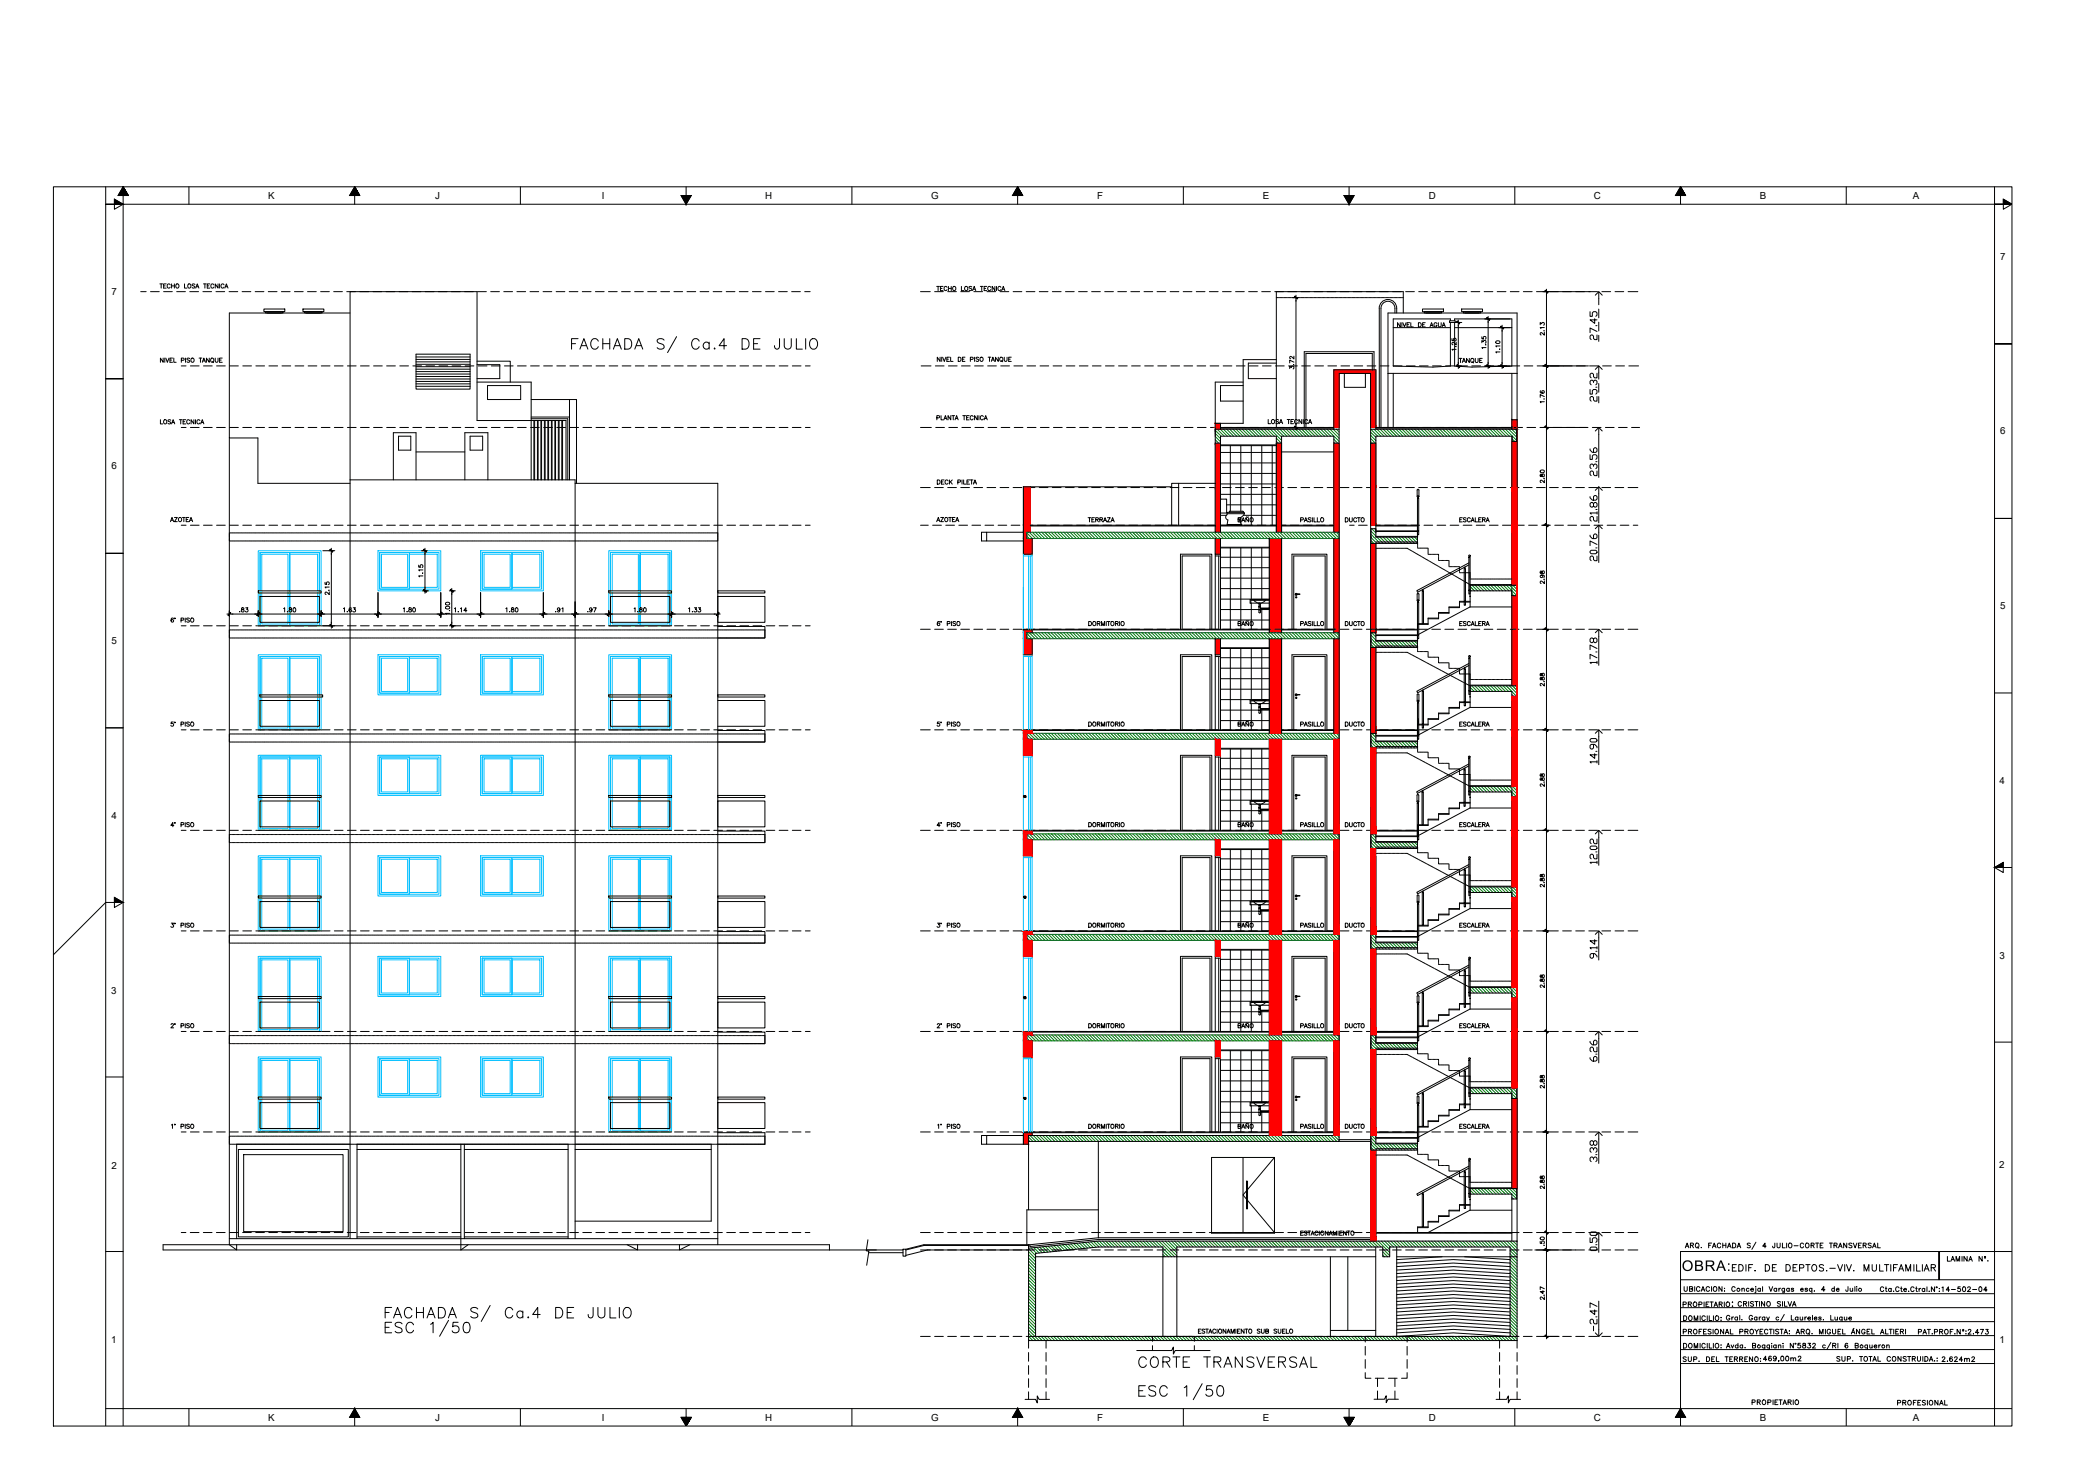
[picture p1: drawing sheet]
<svg xmlns="http://www.w3.org/2000/svg" width="1189mm" height="841mm" viewBox="0 0 1189 841" stroke-linecap="round" stroke-linejoin="round" font-family="sans-serif">
<defs><g id="words">
<text font-size="14.1" x="327" y="203">FACHADA S/ Ca.4 DE JULIO</text>
<text font-size="8.4" x="964" y="728">OBRA:</text>
<g font-size="7.5">
<text x="965" y="717">ARQ. FACHADA S/ 4 JULIO-CORTE TRANSVERSAL</text>
<text x="992" y="730">EDIF. DE DEPTOS.-VIV. MULTIFAMILIAR</text>
</g>
<text font-size="7.1" x="964" y="766">PROFESIONAL PROYECTISTA: ARQ. MIGUEL ÁNGEL ALTIERI</text>
<g font-size="6.6">
<text x="709" y="360">BAÑO</text>
<text x="1010" y="781">469,00m2</text>
</g>
<g font-size="6.2">
<text x="835" y="209">TANQUE</text>
<text x="709" y="300">BAÑO</text>
<text x="709" y="417">BAÑO</text>
<text x="709" y="475">BAÑO</text>
<text x="709" y="532">BAÑO</text>
<text x="709" y="590">BAÑO</text>
<text x="709" y="648">BAÑO</text>
<text x="1115" y="724">LAMINA Nº.</text>
<text x="1077" y="741">Cta.Cte.Ctral.N°:14-502-04</text>
<text x="996" y="750">CRISTINO SILVA</text>
<text x="964" y="758">DOMICILIO:</text>
<text x="1099" y="766">PAT.PROF.Nª:2.473</text>
<text x="964" y="774">DOMICILIO:</text>
<text x="964" y="781">SUP. DEL TERRENO:</text>
<text x="1052" y="781">SUP. TOTAL CONSTRUIDA.:</text>
<text x="1112" y="781">2.624m2</text>
<text x="1003" y="806">PROPIETARIO</text>
</g>
<g font-size="5.7">
<text x="91" y="209">NIVEL PISO TANQUE</text>
<text x="536" y="208">NIVEL DE PISO TANQUE</text>
<text x="91" y="244">LOSA TECNICA</text>
<text x="536" y="242">PLANTA TECNICA</text>
<text x="726" y="244">LOSA TECNICA</text>
<text x="536" y="279">DECK PILETA</text>
<text x="97" y="300">AZOTEA</text>
<text x="536" y="300">AZOTEA</text>
<text x="623" y="300">TERRAZA</text>
<text x="745" y="300">PASILLO</text>
<text x="770" y="300">DUCTO</text>
<text x="836" y="300">ESCALERA</text>
<text x="97" y="358">6° PISO</text>
<text x="536" y="360">6° PISO</text>
<text x="623" y="360">DORMITORIO</text>
<text x="745" y="360">PASILLO</text>
<text x="770" y="360">DUCTO</text>
<text x="836" y="360">ESCALERA</text>
<text x="97" y="417">5° PISO</text>
<text x="536" y="417">5° PISO</text>
<text x="623" y="417">DORMITORIO</text>
<text x="745" y="417">PASILLO</text>
<text x="770" y="417">DUCTO</text>
<text x="836" y="417">ESCALERA</text>
<text x="97" y="475">4° PISO</text>
<text x="536" y="475">4° PISO</text>
<text x="623" y="475">DORMITORIO</text>
<text x="745" y="475">PASILLO</text>
<text x="770" y="475">DUCTO</text>
<text x="836" y="475">ESCALERA</text>
<text x="97" y="590">2° PISO</text>
<text x="536" y="590">2° PISO</text>
<text x="623" y="590">DORMITORIO</text>
<text x="745" y="590">PASILLO</text>
<text x="770" y="590">DUCTO</text>
<text x="836" y="590">ESCALERA</text>
<text x="97" y="648">1° PISO</text>
<text x="537" y="648">1° PISO</text>
<text x="623" y="648">DORMITORIO</text>
<text x="745" y="648">PASILLO</text>
<text x="770" y="648">DUCTO</text>
<text x="836" y="648">ESCALERA</text>
<text x="745" y="709">ESTACIONAMIENTO</text>
<text x="686" y="765">ESTACIONAMIENTO SUB SUELO</text>
<text x="1087" y="806">PROFESIONAL</text>
</g>
<g font-size="5.6">
<text x="629" y="114">F</text>
<text x="1009" y="114">B</text>
<text x="154" y="114">K</text>
<text x="249" y="114">J</text>
<text x="345" y="114">I</text>
<text x="439" y="114">H</text>
<text x="534" y="114">G</text>
<text x="724" y="114">E</text>
<text x="819" y="114">D</text>
<text x="914" y="114">C</text>
<text x="1096" y="114">A</text>
<text x="1147" y="149">7</text>
<text x="64" y="169">7</text>
<text x="1147" y="249">6</text>
<text x="64" y="269">6</text>
<text x="1147" y="349">5</text>
<text x="64" y="369">5</text>
<text x="1146" y="449">4</text>
<text x="64" y="469">4</text>
<text x="1146" y="549">3</text>
<text x="64" y="570">3</text>
<text x="64" y="670">2</text>
<text x="1146" y="669">2</text>
<text x="64" y="769">1</text>
<text x="1146" y="769">1</text>
<text x="154" y="814">K</text>
<text x="249" y="814">J</text>
<text x="345" y="814">I</text>
<text x="439" y="814">H</text>
<text x="534" y="814">G</text>
<text x="629" y="814">F</text>
<text x="724" y="814">E</text>
<text x="819" y="814">D</text>
<text x="914" y="814">C</text>
<text x="1009" y="814">B</text>
<text x="1096" y="814">A</text>
</g>
<g font-size="5.3">
<text x="91" y="166">TECHO LOSA TECNICA</text>
<text x="536" y="168">TECHO LOSA TECNICA</text>
<text x="800" y="188">NIVEL DE AGUA</text>
<text x="97" y="532">3° PISO</text>
<text x="536" y="532">3° PISO</text>
<text x="623" y="532">DORMITORIO</text>
<text x="745" y="532">PASILLO</text>
<text x="770" y="532">DUCTO</text>
<text x="836" y="532">ESCALERA</text>
</g>
</g></defs>
<!-- layer: PISO -->
<g fill="none" stroke="#000" stroke-width=".57">
<path d="M81 167h3M86 167h5M131 167h5M139 167h5M146 167h5M154 167h5M161 167h5M169 167h5M176 167h5M184 167h5M191 167h5M199 167h5"/>
<path d="M206 167h5M214 167h5M221 167h5M229 167h5M236 167h5M244 167h5M251 167h5M259 167h5M266 167h5M274 167h5M281 167h5M289 167h5"/>
<path d="M296 167h5M304 167h5M311 167h5M319 167h5M326 167h5M334 167h5M341 167h5M349 167h5M356 167h5M364 167h5M371 167h5M379 167h5"/>
<path d="M386 167h5M394 167h5M401 167h5M409 167h5M416 167h5M424 167h5M431 167h5M439 167h5M446 167h5M454 167h5M461 167h3M528 167h5"/>
<path d="M581 167h5M588 167h5M596 167h5M603 167h5M611 167h5M618 167h5M626 167h5M633 167h5M641 167h5M648 167h5M656 167h5M663 167h5"/>
<path d="M671 167h5M678 167h5M686 167h5M693 167h5M701 167h5M708 167h5M716 167h5M723 167h5M731 167h5M732 171h.1M732 171h1M733 171h.1"/>
<path d="M734 171h.1M734 171h1M735 171h1M736 171h.1M737 171h.1M737 171h1M738 171h1M738 167h5M739 171h.1M740 171h.1M740 171h1M741 171h1"/>
<path d="M742 171h.1M743 171h.1M743 171h1M744 171h1M745 171h.1M746 171h.1M746 167h5M746 171h1M747 171h1M748 171h.1M749 171h.1M749 171h1"/>
<path d="M750 171h1M751 171h.1M752 171h.1M752 171h1M753 171h1M753 167h5M754 171h.1M755 171h.1M755 171h1M756 171h1M757 171h.1M758 171h.1"/>
<path d="M758 171h1M759 171h1M760 171h.1M761 171h.1M761 167h5M761 171h1M762 171h1M763 171h.1M764 171h.1M764 171h1M765 171h1M766 171h.1"/>
<path d="M767 171h.1M767 171h1M768 171h1M768 167h5M769 171h.1M770 171h.1M770 171h1M771 171h1M772 171h.1M773 171h.1M773 171h1M774 171h1"/>
<path d="M775 171h.1M776 171h.1M776 167h5M776 171h1M777 171h1M778 171h.1M779 171h.1M779 171h1M780 171h1M781 171h.1M782 171h.1M782 171h1"/>
<path d="M783 171h1M783 167h5M784 171h.1M785 171h.1M785 171h1M786 171h1M787 171h.1M788 171h.1M788 171h1M789 171h1M790 171h.1M791 171h.1"/>
<path d="M791 167h5M791 171h1M792 171h1M793 171h.1M794 171h.1M794 171h1M795 171h1M796 171h.1M797 171h.1M797 171h1M798 171h1M798 167h5"/>
<path d="M799 171h.1M800 171h.1M800 171h1M801 171h1M802 171h.1M803 171h.1M803 171h1M804 171h.1M806 167h5M813 167h5M821 167h5M828 167h5"/>
<path d="M836 167h5M843 167h5M851 167h5M858 167h5M866 167h5M873 167h5M881 167h5M888 167h5M896 167h5M903 167h5M911 167h5M918 167h5"/>
<path d="M926 167h5M933 167h6M132 210h5M139 210h5M147 210h5M154 210h5M162 210h5M169 210h5M177 210h5M184 210h5M192 210h5M199 210h5"/>
<path d="M207 210h5M214 210h5M222 210h5M229 210h5M237 210h5M244 210h5M252 210h5M259 210h5M267 210h5M274 210h5M282 210h5M289 210h5"/>
<path d="M297 210h5M304 210h5M312 210h5M319 210h5M327 210h5M334 210h5M342 210h5M349 210h5M357 210h5M364 210h5M372 210h5M379 210h5"/>
<path d="M387 210h5M394 210h5M402 210h5M409 210h5M417 210h5M424 210h5M432 210h5M439 210h5M447 210h5M454 210h5M462 210h2M528 210h6"/>
<path d="M581 210h5M589 210h5M596 210h5M604 210h5M611 210h5M619 210h5M626 210h5M634 210h5M641 210h5M649 210h5M656 210h5M664 210h5"/>
<path d="M671 210h5M679 210h5M686 210h5M694 210h5M701 210h5M709 210h5M716 210h5M724 210h5M731 210h5M739 210h5M746 210h5M754 210h5"/>
<path d="M761 210h5M769 210h5M776 210h5M784 210h5M791 210h5M799 210h5M806 210h5M814 210h5M821 210h5M829 210h5M851 210h5M859 210h5"/>
<path d="M866 210h5M874 210h5M881 210h5M889 210h5M896 210h5M904 210h5M911 210h5M919 210h5M926 210h5M934 210h5M117 245h5M124 245h5"/>
<path d="M132 245h5M139 245h5M147 245h5M154 245h5M162 245h5M169 245h5M177 245h5M184 245h5M192 245h5M199 245h5M207 245h5M214 245h5"/>
<path d="M222 245h5M229 245h5M237 245h5M244 245h5M252 245h5M259 245h5M267 245h5M274 245h5M282 245h5M289 245h5M297 245h5M304 245h5"/>
<path d="M312 245h5M319 245h5M327 245h5M334 245h5M342 245h5M349 245h5M357 245h5M364 245h5M372 245h5M379 245h5M387 245h5M394 245h5"/>
<path d="M402 245h5M409 245h5M417 245h5M424 245h5M432 245h5M439 245h5M447 245h5M454 245h5M462 245h2M528 245h6M536 245h5M544 245h5"/>
<path d="M551 245h5M559 245h5M566 245h5M574 245h5M581 245h5M589 245h5M596 245h5M604 245h5M611 245h5M619 245h5M626 245h5M634 245h5"/>
<path d="M641 245h5M649 245h5M656 245h5M664 245h5M671 245h5M679 245h5M686 245h5M694 245h5M701 245h5M709 245h5M716 245h5M724 245h5"/>
<path d="M754 245h5M761 245h7M786 245h4M793 245h5M800 245h5M808 245h5M815 245h5M823 245h5M830 245h5M838 245h5M845 245h5M853 245h5"/>
<path d="M860 245h5M868 245h5M875 245h5M883 245h5M890 245h5M898 245h5M905 245h5M913 245h5M920 245h5M928 245h5M935 245h5M528 279h5"/>
<path d="M558 279h5M566 279h5M573 279h5M581 279h5M588 279h5M596 279h5M603 279h5M611 279h5M618 279h5M626 279h5M633 279h5M641 279h5"/>
<path d="M648 279h5M656 279h5M663 279h5M671 279h5M678 279h5M686 279h5M693 279h5M701 279h5M708 279h5M716 279h5M723 279h5M731 279h5"/>
<path d="M738 279h5M746 279h5M753 279h5M761 279h5M768 279h5M776 279h5M783 279h5M791 279h5M798 279h5M806 279h5M813 279h5M821 279h5"/>
<path d="M828 279h5M836 279h5M843 279h5M851 279h5M858 279h5M866 279h5M873 279h5M881 279h5M888 279h5M896 279h5M903 279h5M911 279h5"/>
<path d="M918 279h5M926 279h5M933 279h6M109 301h5M117 301h5M124 301h5M131 310h1M131 306h.1M131 307h.1M131 307v1M131 308v1M131 309h.1"/>
<path d="M132 301h5M132 305l-1 1M132 310h1M132 305h1M133 310h.1M133 305h.1M134 310h.1M134 305h.1M134 310h1M134 305h1M135 310h1M135 305h1"/>
<path d="M136 310h.1M136 305h.1M137 310h.1M137 305h.1M137 310h1M137 305h1M138 310h1M138 305h1M139 310h.1M139 305h.1M139 301h5M140 310h.1"/>
<path d="M140 305h.1M140 310h1M140 305h1M141 310h1M141 305h1M142 310h.1M142 305h.1M143 310h.1M143 305h.1M143 310h1M143 305h1M144 310h1"/>
<path d="M144 305h1M145 310h.1M145 305h.1M146 310h.1M146 305h.1M146 310h1M146 305h1M147 301h5M147 310h1M147 305h1M148 310h.1M148 305h.1"/>
<path d="M149 310h.1M149 305h.1M149 310h1M149 305h1M150 310h1M150 305h1M151 310h.1M151 305h.1M152 310h.1M152 305h.1M152 310h1M152 305h1"/>
<path d="M153 310h1M153 305h1M154 310h.1M154 305h.1M154 301h5M155 310h.1M155 305h.1M155 310h1M155 305h1M156 310h1M156 305h1M157 310h.1"/>
<path d="M157 305h.1M158 310h.1M158 305h.1M158 310h1M158 305h1M159 310h1M159 305h1M160 310h.1M160 305h.1M161 310h.1M161 305h.1M161 310h1"/>
<path d="M161 305h1M162 301h5M162 310h1M162 305h1M163 310h.1M163 305h.1M164 310h.1M164 305h.1M164 310h1M164 305h1M165 310h1M165 305h1"/>
<path d="M166 310h.1M166 305h.1M167 310h.1M167 305h.1M167 310h1M167 305h1M168 310h1M168 305h1M169 310h.1M169 305h.1M169 301h5M170 310h.1"/>
<path d="M170 305h.1M170 310h1M170 305h1M171 310h1M171 305h1M172 310h.1M172 305h.1M173 310h.1M173 305h.1M173 310h1M173 305h1M174 310h1"/>
<path d="M174 305h1M175 310h.1M175 305h.1M176 310h.1M176 305h.1M176 310h1M176 305h1M177 301h5M177 310h1M177 305h1M178 310h.1M178 305h.1"/>
<path d="M179 310h.1M179 305h.1M179 310h1M179 305h1M180 310h1M180 305h1M181 310h.1M181 305h.1M182 310h.1M182 305h.1M182 310h1M182 305h1"/>
<path d="M183 310h1M183 305h1M184 310h.1M184 305h.1M184 301h5M185 310h.1M185 305h.1M185 310h1M185 305h1M186 310h1M186 305h1M187 310h.1"/>
<path d="M187 305h.1M188 310h.1M188 305h.1M188 310h1M188 305h1M189 310h1M189 305h1M190 310h.1M190 305h.1M191 310h.1M191 305h.1M191 310h1"/>
<path d="M191 305h1M192 301h5M192 310h1M192 305h1M193 310h.1M193 305h.1M194 310h.1M194 305h.1M194 310h1M194 305h1M195 310h1M195 305h1"/>
<path d="M196 310h.1M196 305h.1M197 310h.1M197 305h.1M197 310h1M197 305h1M198 310h1M198 305h1M199 310h.1M199 305h.1M199 301h5M200 310h.1"/>
<path d="M200 305h.1M200 310h1M200 305h1M201 310h1M201 305h1M202 310h.1M202 305h.1M203 310h.1M203 305h.1M203 310h1M203 305h1M204 310h1"/>
<path d="M204 305h1M205 310h.1M205 305h.1M206 310h.1M206 305h.1M206 310h1M206 305h1M207 301h5M207 310h1M207 305h1M208 310h.1M208 305h.1"/>
<path d="M209 310h.1M209 305h.1M209 310h1M209 305h1M210 310h1M210 305h1M211 310h.1M211 305h.1M212 310h.1M212 305h.1M212 310h1M212 305h1"/>
<path d="M213 310h1M213 305h1M214 310h.1M214 305h.1M214 301h5M215 310h.1M215 305h.1M215 310h1M215 305h1M216 310h1M216 305h1M217 310h.1"/>
<path d="M217 305h.1M218 310h.1M218 305h.1M218 310h1M218 305h1M219 310h1M219 305h1M220 310h.1M220 305h.1M221 310h.1M221 305h.1M221 310h1"/>
<path d="M221 305h1M222 301h5M222 310h1M222 305h1M223 310h.1M223 305h.1M224 310h.1M224 305h.1M224 310h1M224 305h1M225 310h1M225 305h1"/>
<path d="M226 310h.1M226 305h.1M227 310h.1M227 305h.1M227 310h1M227 305h1M228 310h1M228 305h1M229 310h.1M229 305h.1M229 301h5M230 310h.1"/>
<path d="M230 305h.1M230 310h1M230 305h1M231 310h1M231 305h1M232 310h.1M232 305h.1M233 310h.1M233 305h.1M233 310h1M233 305h1M234 310h1"/>
<path d="M234 305h1M235 310h.1M235 305h.1M236 310h.1M236 305h.1M236 310h1M236 305h1M237 301h5M237 310h1M237 305h1M238 310h.1M238 305h.1"/>
<path d="M239 310h.1M239 305h.1M239 310h1M239 305h1M240 310h1M240 305h1M241 310h.1M241 305h.1M242 310h.1M242 305h.1M242 310h1M242 305h1"/>
<path d="M243 310h1M243 305h1M244 310h.1M244 305h.1M244 301h5M245 310h.1M245 305h.1M245 310h1M245 305h1M246 310h1M246 305h1M247 310h.1"/>
<path d="M247 305h.1M248 310h.1M248 305h.1M248 310h1M248 305h1M249 310h1M249 305h1M250 310h.1M250 305h.1M251 310h.1M251 305h.1M251 310h1"/>
<path d="M251 305h1M252 301h5M252 310h1M252 305h1M253 310h.1M253 305h.1M254 310h.1M254 305h.1M254 310h1M254 305h1M255 310h1M255 305h1"/>
<path d="M256 310h.1M256 305h.1M257 310h.1M257 305h.1M257 310h1M257 305h1M258 310h1M258 305h1M259 310h.1M259 305h.1M259 301h5M260 310h.1"/>
<path d="M260 305h.1M260 310h1M260 305h1M261 310h1M261 305h1M262 310h.1M262 305h.1M263 310h.1M263 305h.1M263 310h1M263 305h1M264 310h1"/>
<path d="M264 305h1M265 310h.1M265 305h.1M266 310h.1M266 305h.1M266 310h1M266 305h1M267 301h5M267 310h1M267 305h1M268 310h.1M268 305h.1"/>
<path d="M269 310h.1M269 305h.1M269 310h1M269 305h1M270 310h1M270 305h1M271 310h.1M271 305h.1M272 310h.1M272 305h.1M272 310h1M272 305h1"/>
<path d="M273 310h1M273 305h1M274 310h.1M274 305h.1M274 301h5M275 310h.1M275 305h.1M275 310h1M275 305h1M276 310h1M276 305h1M277 310h.1"/>
<path d="M277 305h.1M278 310h.1M278 305h.1M278 310h1M278 305h1M279 310h1M279 305h1M280 310h.1M280 305h.1M281 310h.1M281 305h.1M281 310h1"/>
<path d="M281 305h1M282 301h5M282 310h1M282 305h1M283 310h.1M283 305h.1M284 310h.1M284 305h.1M284 310h1M284 305h1M285 310h1M285 305h1"/>
<path d="M286 310h.1M286 305h.1M287 310h.1M287 305h.1M287 310h1M287 305h1M288 310h1M288 305h1M289 310h.1M289 305h.1M289 301h5M290 310h.1"/>
<path d="M290 305h.1M290 310h1M290 305h1M291 310h1M291 305h1M292 310h.1M292 305h.1M293 310h.1M293 305h.1M293 310h1M293 305h1M294 310h1"/>
<path d="M294 305h1M295 310h.1M295 305h.1M296 310h.1M296 305h.1M296 310h1M296 305h1M297 301h5M297 310h1M297 305h1M298 310h.1M298 305h.1"/>
<path d="M299 310h.1M299 305h.1M299 310h1M299 305h1M300 310h1M300 305h1M301 310h.1M301 305h.1M302 310h.1M302 305h.1M302 310h1M302 305h1"/>
<path d="M303 310h1M303 305h1M304 310h.1M304 305h.1M304 301h5M305 310h.1M305 305h.1M305 310h1M305 305h1M306 310h1M306 305h1M307 310h.1"/>
<path d="M307 305h.1M308 310h.1M308 305h.1M308 310h1M308 305h1M309 310h1M309 305h1M310 310h.1M310 305h.1M311 310h.1M311 305h.1M311 310h1"/>
<path d="M311 305h1M312 301h5M312 310h1M312 305h1M313 310h.1M313 305h.1M314 310h.1M314 305h.1M314 310h1M314 305h1M315 310h1M315 305h1"/>
<path d="M316 310h.1M316 305h.1M317 310h.1M317 305h.1M317 310h1M317 305h1M318 310h1M318 305h1M319 310h.1M319 305h.1M319 301h5M320 310h.1"/>
<path d="M320 305h.1M320 310h1M320 305h1M321 310h1M321 305h1M322 310h.1M322 305h.1M323 310h.1M323 305h.1M323 310h1M323 305h1M324 310h1"/>
<path d="M324 305h1M325 310h.1M325 305h.1M326 310h.1M326 305h.1M326 310h1M326 305h1M327 301h5M327 310h1M327 305h1M328 310h.1M328 305h.1"/>
<path d="M329 310h.1M329 305h.1M329 310h1M329 305h1M330 310h1M330 305h1M331 310h.1M331 305h.1M332 310h.1M332 305h.1M332 310h1M332 305h1"/>
<path d="M333 310h1M333 305h1M334 310h.1M334 305h.1M334 301h5M335 310h.1M335 305h.1M335 310h1M335 305h1M336 310h1M336 305h1M337 310h.1"/>
<path d="M337 305h.1M338 310h.1M338 305h.1M338 310h1M338 305h1M339 310h1M339 305h1M340 310h.1M340 305h.1M341 310h.1M341 305h.1M341 310h1"/>
<path d="M341 305h1M342 301h5M342 310h1M342 305h1M343 310h.1M343 305h.1M344 310h.1M344 305h.1M344 310h1M344 305h1M345 310h1M345 305h1"/>
<path d="M346 310h.1M346 305h.1M347 310h.1M347 305h.1M347 310h1M347 305h1M348 310h1M348 305h1M349 310h.1M349 305h.1M349 301h5M350 310h.1"/>
<path d="M350 305h.1M350 310h1M350 305h1M351 310h1M351 305h1M352 310h.1M352 305h.1M353 310h.1M353 305h.1M353 310h1M353 305h1M354 310h1"/>
<path d="M354 305h1M355 310h.1M355 305h.1M356 310h.1M356 305h.1M356 310h1M356 305h1M357 301h5M357 310h1M357 305h1M358 310h.1M358 305h.1"/>
<path d="M359 310h.1M359 305h.1M359 310h1M359 305h1M360 310h1M360 305h1M361 310h.1M361 305h.1M362 310h.1M362 305h.1M362 310h1M362 305h1"/>
<path d="M363 310h1M363 305h1M364 310h.1M364 305h.1M364 301h5M365 310h.1M365 305h.1M365 310h1M365 305h1M366 310h1M366 305h1M367 310h.1"/>
<path d="M367 305h.1M368 310h.1M368 305h.1M368 310h1M368 305h1M369 310h1M369 305h1M370 310h.1M370 305h.1M371 310h.1M371 305h.1M371 310h1"/>
<path d="M371 305h1M372 301h5M372 310h1M372 305h1M373 310h.1M373 305h.1M374 310h.1M374 305h.1M374 310h1M374 305h1M375 310h1M375 305h1"/>
<path d="M376 310h.1M376 305h.1M377 310h.1M377 305h.1M377 310h1M377 305h1M378 310h1M378 305h1M379 310h.1M379 305h.1M379 301h5M380 310h.1"/>
<path d="M380 305h.1M380 310h1M380 305h1M381 310h1M381 305h1M382 310h.1M382 305h.1M383 310h.1M383 305h.1M383 310h1M383 305h1M384 310h1"/>
<path d="M384 305h1M385 310h.1M385 305h.1M386 310h.1M386 305h.1M386 310h1M386 305h1M387 301h5M387 310h1M387 305h1M388 310h.1M388 305h.1"/>
<path d="M389 310h.1M389 305h.1M389 310h1M389 305h1M390 310h1M390 305h1M391 310h.1M391 305h.1M392 310h.1M392 305h.1M392 310h1M392 305h1"/>
<path d="M393 310h1M393 305h1M394 310h.1M394 305h.1M394 301h5M395 310h.1M395 305h.1M395 310h1M395 305h1M396 310h1M396 305h1M397 310h.1"/>
<path d="M397 305h.1M398 310h.1M398 305h.1M398 310h1M398 305h1M399 310h1M399 305h1M400 310h.1M400 305h.1M401 310h.1M401 305h.1M401 310h1"/>
<path d="M401 305h1M402 301h5M402 310h1M402 305h1M403 310h.1M403 305h.1M404 310h.1M404 305h.1M404 310h1M404 305h1M405 310h1M405 305h1"/>
<path d="M406 310h.1M406 305h.1M407 310h.1M407 305h.1M407 310h1M407 305h1M408 310h1M408 305h1M409 310h.1M409 305h.1M409 301h5M410 310h.1"/>
<path d="M410 305h.1M410 310h1M410 305h1M411 305v1M411 310h.1M411 306h.1M411 307h.1M411 307v1M411 308v1M411 309h.1M417 301h5M424 301h5"/>
<path d="M432 301h5M439 301h5M447 301h5M454 301h5M462 301h2M528 301h4M550 301h5M557 301h5M565 301h5M572 301h5M580 301h5M587 301h5"/>
<path d="M595 301h5M602 301h5M610 301h5M617 301h5M640 301h5M647 301h5M655 301h5M662 301h5M670 301h5M677 301h5M685 301h5M692 301h5"/>
<path d="M700 301h3M706 301h5M721 301h5M728 301h4M735 301h2M740 301h5M762 301h3M786 301h5M794 301h5M801 301h5M809 301h5M816 301h5"/>
<path d="M824 301h5M831 301h5M854 301h5M861 301h5M869 301h5M876 301h5M884 301h5M891 301h5M899 301h5M906 301h5M914 301h5M921 301h5"/>
<path d="M929 301h5M936 301h3M117 359h5M124 359h5M132 359h5M139 359h5M147 359h5M154 359h5M162 359h5M169 359h5M177 359h5M184 359h5"/>
<path d="M192 359h5M199 359h5M207 359h5M214 359h5M222 359h5M229 359h5M237 359h5M244 359h5M252 359h5M259 359h5M267 359h5M274 359h5"/>
<path d="M282 359h5M289 359h5M297 359h5M304 359h5M312 359h5M319 359h5M327 359h5M334 359h5M342 359h5M349 359h5M357 359h5M364 359h5"/>
<path d="M372 359h5M379 359h5M387 359h5M394 359h5M402 359h5M409 359h5M417 359h5M424 359h5M432 359h5M439 359h5M447 359h5M454 359h5"/>
<path d="M462 359h2M131 365l1 1M131 361v1M131 362v1M131 363h.1M131 364h.1M131 364v1M132 361h-1M132 366h1M132 361h1M133 366h.1M133 361h.1"/>
<path d="M134 366h.1M134 361h.1M134 366h1M134 361h1M135 366h1M135 361h1M136 366h.1M136 361h.1M137 366h.1M137 361h.1M137 366h1M137 361h1"/>
<path d="M138 366h1M138 361h1M139 366h.1M139 361h.1M140 366h.1M140 361h.1M140 366h1M140 361h1M141 366h1M141 361h1M142 366h.1M142 361h.1"/>
<path d="M143 366h.1M143 361h.1M143 366h1M143 361h1M144 366h1M144 361h1M145 366h.1M145 361h.1M146 366h.1M146 361h.1M146 366h1M146 361h1"/>
<path d="M147 366h1M147 361h1M148 366h.1M148 361h.1M149 366h.1M149 361h.1M149 366h1M149 361h1M150 366h1M150 361h1M151 366h.1M151 361h.1"/>
<path d="M152 366h.1M152 361h.1M152 366h1M152 361h1M153 366h1M153 361h1M154 366h.1M154 361h.1M155 366h.1M155 361h.1M155 366h1M155 361h1"/>
<path d="M156 366h1M156 361h1M157 366h.1M157 361h.1M158 366h.1M158 361h.1M158 366h1M158 361h1M159 366h1M159 361h1M160 366h.1M160 361h.1"/>
<path d="M161 366h.1M161 361h.1M161 366h1M161 361h1M162 366h1M162 361h1M163 366h.1M163 361h.1M164 366h.1M164 361h.1M164 366h1M164 361h1"/>
<path d="M165 366h1M165 361h1M166 366h.1M166 361h.1M167 366h.1M167 361h.1M167 366h1M167 361h1M168 366h1M168 361h1M169 366h.1M169 361h.1"/>
<path d="M170 366h.1M170 361h.1M170 366h1M170 361h1M171 366h1M171 361h1M172 366h.1M172 361h.1M173 366h.1M173 361h.1M173 366h1M173 361h1"/>
<path d="M174 366h1M174 361h1M175 366h.1M175 361h.1M176 366h.1M176 361h.1M176 366h1M176 361h1M177 366h1M177 361h1M178 366h.1M178 361h.1"/>
<path d="M179 366h.1M179 361h.1M179 366h1M179 361h1M180 366h1M180 361h1M181 366h.1M181 361h.1M182 366h.1M182 361h.1M182 366h1M182 361h1"/>
<path d="M183 366h1M183 361h1M184 366h.1M184 361h.1M185 366h.1M185 361h.1M185 366h1M185 361h1M186 366h1M186 361h1M187 366h.1M187 361h.1"/>
<path d="M188 366h.1M188 361h.1M188 366h1M188 361h1M189 366h1M189 361h1M190 366h.1M190 361h.1M191 366h.1M191 361h.1M191 366h1M191 361h1"/>
<path d="M192 366h1M192 361h1M193 366h.1M193 361h.1M194 366h.1M194 361h.1M194 366h1M194 361h1M195 366h1M195 361h1M196 366h.1M196 361h.1"/>
<path d="M197 366h.1M197 361h.1M197 366h1M197 361h1M198 366h1M198 361h1M199 366h.1M199 361h.1M200 366h.1M200 361h.1M200 366h1M200 361h1"/>
<path d="M201 366h1M201 361h1M202 366h.1M202 361h.1M203 366h.1M203 361h.1M203 366h1M203 361h1M204 366h1M204 361h1M205 366h.1M205 361h.1"/>
<path d="M206 366h.1M206 361h.1M206 366h1M206 361h1M207 366h1M207 361h1M208 366h.1M208 361h.1M209 366h.1M209 361h.1M209 366h1M209 361h1"/>
<path d="M210 366h1M210 361h1M211 366h.1M211 361h.1M212 366h.1M212 361h.1M212 366h1M212 361h1M213 366h1M213 361h1M214 366h.1M214 361h.1"/>
<path d="M215 366h.1M215 361h.1M215 366h1M215 361h1M216 366h1M216 361h1M217 366h.1M217 361h.1M218 366h.1M218 361h.1M218 366h1M218 361h1"/>
<path d="M219 366h1M219 361h1M220 366h.1M220 361h.1M221 366h.1M221 361h.1M221 366h1M221 361h1M222 366h1M222 361h1M223 366h.1M223 361h.1"/>
<path d="M224 366h.1M224 361h.1M224 366h1M224 361h1M225 366h1M225 361h1M226 366h.1M226 361h.1M227 366h.1M227 361h.1M227 366h1M227 361h1"/>
<path d="M228 366h1M228 361h1M229 366h.1M229 361h.1M230 366h.1M230 361h.1M230 366h1M230 361h1M231 366h1M231 361h1M232 366h.1M232 361h.1"/>
<path d="M233 366h.1M233 361h.1M233 366h1M233 361h1M234 366h1M234 361h1M235 366h.1M235 361h.1M236 366h.1M236 361h.1M236 366h1M236 361h1"/>
<path d="M237 366h1M237 361h1M238 366h.1M238 361h.1M239 366h.1M239 361h.1M239 366h1M239 361h1M240 366h1M240 361h1M241 366h.1M241 361h.1"/>
<path d="M242 366h.1M242 361h.1M242 366h1M242 361h1M243 366h1M243 361h1M244 366h.1M244 361h.1M245 366h.1M245 361h.1M245 366h1M245 361h1"/>
<path d="M246 366h1M246 361h1M247 366h.1M247 361h.1M248 366h.1M248 361h.1M248 366h1M248 361h1M249 366h1M249 361h1M250 366h.1M250 361h.1"/>
<path d="M251 366h.1M251 361h.1M251 366h1M251 361h1M252 366h1M252 361h1M253 366h.1M253 361h.1M254 366h.1M254 361h.1M254 366h1M254 361h1"/>
<path d="M255 366h1M255 361h1M256 366h.1M256 361h.1M257 366h.1M257 361h.1M257 366h1M257 361h1M258 366h1M258 361h1M259 366h.1M259 361h.1"/>
<path d="M260 366h.1M260 361h.1M260 366h1M260 361h1M261 366h1M261 361h1M262 366h.1M262 361h.1M263 366h.1M263 361h.1M263 366h1M263 361h1"/>
<path d="M264 366h1M264 361h1M265 366h.1M265 361h.1M266 366h.1M266 361h.1M266 366h1M266 361h1M267 366h1M267 361h1M268 366h.1M268 361h.1"/>
<path d="M269 366h.1M269 361h.1M269 366h1M269 361h1M270 366h1M270 361h1M271 366h.1M271 361h.1M272 366h.1M272 361h.1M272 366h1M272 361h1"/>
<path d="M273 366h1M273 361h1M274 366h.1M274 361h.1M275 366h.1M275 361h.1M275 366h1M275 361h1M276 366h1M276 361h1M277 366h.1M277 361h.1"/>
<path d="M278 366h.1M278 361h.1M278 366h1M278 361h1M279 366h1M279 361h1M280 366h.1M280 361h.1M281 366h.1M281 361h.1M281 366h1M281 361h1"/>
<path d="M282 366h1M282 361h1M283 366h.1M283 361h.1M284 366h.1M284 361h.1M284 366h1M284 361h1M285 366h1M285 361h1M286 366h.1M286 361h.1"/>
<path d="M287 366h.1M287 361h.1M287 366h1M287 361h1M288 366h1M288 361h1M289 366h.1M289 361h.1M290 366h.1M290 361h.1M290 366h1M290 361h1"/>
<path d="M291 366h1M291 361h1M292 366h.1M292 361h.1M293 366h.1M293 361h.1M293 366h1M293 361h1M294 366h1M294 361h1M295 366h.1M295 361h.1"/>
<path d="M296 366h.1M296 361h.1M296 366h1M296 361h1M297 366h1M297 361h1M298 366h.1M298 361h.1M299 366h.1M299 361h.1M299 366h1M299 361h1"/>
<path d="M300 366h1M300 361h1M301 366h.1M301 361h.1M302 366h.1M302 361h.1M302 366h1M302 361h1M303 366h1M303 361h1M304 366h.1M304 361h.1"/>
<path d="M305 366h.1M305 361h.1M305 366h1M305 361h1M306 366h1M306 361h1M307 366h.1M307 361h.1M308 366h.1M308 361h.1M308 366h1M308 361h1"/>
<path d="M309 366h1M309 361h1M310 366h.1M310 361h.1M311 366h.1M311 361h.1M311 366h1M311 361h1M312 366h1M312 361h1M313 366h.1M313 361h.1"/>
<path d="M314 366h.1M314 361h.1M314 366h1M314 361h1M315 366h1M315 361h1M316 366h.1M316 361h.1M317 366h.1M317 361h.1M317 366h1M317 361h1"/>
<path d="M318 366h1M318 361h1M319 366h.1M319 361h.1M320 366h.1M320 361h.1M320 366h1M320 361h1M321 366h1M321 361h1M322 366h.1M322 361h.1"/>
<path d="M323 366h.1M323 361h.1M323 366h1M323 361h1M324 366h1M324 361h1M325 366h.1M325 361h.1M326 366h.1M326 361h.1M326 366h1M326 361h1"/>
<path d="M327 366h1M327 361h1M328 366h.1M328 361h.1M329 366h.1M329 361h.1M329 366h1M329 361h1M330 366h1M330 361h1M331 366h.1M331 361h.1"/>
<path d="M332 366h.1M332 361h.1M332 366h1M332 361h1M333 366h1M333 361h1M334 366h.1M334 361h.1M335 366h.1M335 361h.1M335 366h1M335 361h1"/>
<path d="M336 366h1M336 361h1M337 366h.1M337 361h.1M338 366h.1M338 361h.1M338 366h1M338 361h1M339 366h1M339 361h1M340 366h.1M340 361h.1"/>
<path d="M341 366h.1M341 361h.1M341 366h1M341 361h1M342 366h1M342 361h1M343 366h.1M343 361h.1M344 366h.1M344 361h.1M344 366h1M344 361h1"/>
<path d="M345 366h1M345 361h1M346 366h.1M346 361h.1M347 366h.1M347 361h.1M347 366h1M347 361h1M348 366h1M348 361h1M349 366h.1M349 361h.1"/>
<path d="M350 366h.1M350 361h.1M350 366h1M350 361h1M351 366h1M351 361h1M352 366h.1M352 361h.1M353 366h.1M353 361h.1M353 366h1M353 361h1"/>
<path d="M354 366h1M354 361h1M355 366h.1M355 361h.1M356 366h.1M356 361h.1M356 366h1M356 361h1M357 366h1M357 361h1M358 366h.1M358 361h.1"/>
<path d="M359 366h.1M359 361h.1M359 366h1M359 361h1M360 366h1M360 361h1M361 366h.1M361 361h.1M362 366h.1M362 361h.1M362 366h1M362 361h1"/>
<path d="M363 366h1M363 361h1M364 366h.1M364 361h.1M365 366h.1M365 361h.1M365 366h1M365 361h1M366 366h1M366 361h1M367 366h.1M367 361h.1"/>
<path d="M368 366h.1M368 361h.1M368 366h1M368 361h1M369 366h1M369 361h1M370 366h.1M370 361h.1M371 366h.1M371 361h.1M371 366h1M371 361h1"/>
<path d="M372 366h1M372 361h1M373 366h.1M373 361h.1M374 366h.1M374 361h.1M374 366h1M374 361h1M375 366h1M375 361h1M376 366h.1M376 361h.1"/>
<path d="M377 366h.1M377 361h.1M377 366h1M377 361h1M378 366h1M378 361h1M379 366h.1M379 361h.1M380 366h.1M380 361h.1M380 366h1M380 361h1"/>
<path d="M381 366h1M381 361h1M382 366h.1M382 361h.1M383 366h.1M383 361h.1M383 366h1M383 361h1M384 366h1M384 361h1M385 366h.1M385 361h.1"/>
<path d="M386 366h.1M386 361h.1M386 366h1M386 361h1M387 366h1M387 361h1M388 366h.1M388 361h.1M389 366h.1M389 361h.1M389 366h1M389 361h1"/>
<path d="M390 366h1M390 361h1M391 366h.1M391 361h.1M392 366h.1M392 361h.1M392 366h1M392 361h1M393 366h1M393 361h1M394 366h.1M394 361h.1"/>
<path d="M395 366h.1M395 361h.1M395 366h1M395 361h1M396 366h1M396 361h1M397 366h.1M397 361h.1M398 366h.1M398 361h.1M398 366h1M398 361h1"/>
<path d="M399 366h1M399 361h1M400 366h.1M400 361h.1M401 366h.1M401 361h.1M401 366h1M401 361h1M402 366h1M402 361h1M403 366h.1M403 361h.1"/>
<path d="M404 366h.1M404 361h.1M404 366h1M404 361h1M405 366h1M405 361h1M406 366h.1M406 361h.1M407 366h.1M407 361h.1M407 366h1M407 361h1"/>
<path d="M408 366h1M408 361h1M409 366h.1M409 361h.1M410 366h.1M410 361h.1M410 366h1M410 361h1M411 366h1M411 361h1M412 366h.1M412 361h.1"/>
<path d="M413 366h.1M413 361h.1M413 366h1M413 361h1M414 366h1M414 361h1M415 366h.1M415 361h.1M416 366h.1M416 361h.1M416 366h1M416 361h1"/>
<path d="M417 366h1M417 361h1M418 366h.1M418 361h.1M419 366h.1M419 361h.1M419 366h1M419 361h1M420 366h1M420 361h1M421 366h.1M421 361h.1"/>
<path d="M422 366h.1M422 361h.1M422 366h1M422 361h1M423 366h1M423 361h1M424 366h.1M424 361h.1M425 366h.1M425 361h.1M425 366h1M425 361h1"/>
<path d="M426 366h1M426 361h1M427 366h.1M427 361h.1M428 366h.1M428 361h.1M428 366h1M428 361h1M429 366h1M429 361h1M430 366h.1M430 361h.1"/>
<path d="M431 366h.1M431 361h.1M431 366h1M431 361h1M432 366h1M432 361h1M433 366h.1M433 361h.1M434 366h.1M434 361h.1M434 366h1M434 361h1"/>
<path d="M435 366h1M435 361h1M436 366h.1M436 361h.1M437 366h.1M437 361h.1M437 366h1M437 361h1M438 361h.1M438 365v1M438 361v1M438 362v1"/>
<path d="M438 363h.1M438 364h.1M438 364v1M528 361h5M551 361h5M558 361h5M566 361h5M573 361h5M581 361h5M588 361h5M596 361h5M603 361h5"/>
<path d="M611 361h5M618 361h5M648 361h5M656 361h5M663 361h5M671 361h5M678 361h5M686 361h5M693 361h5M701 361h5M723 361h5M731 361h5"/>
<path d="M738 361h5M761 361h5M783 361h5M791 361h5M798 361h5M806 361h5M813 361h5M821 361h5M828 361h5M858 361h5M866 361h5M873 361h5"/>
<path d="M881 361h5M888 361h5M896 361h5M903 361h5M911 361h5M918 361h5M926 361h5M933 361h6M117 418h5M124 418h5M132 418h5M139 418h5"/>
<path d="M147 418h5M154 418h5M162 418h5M169 418h5M177 418h5M184 418h5M192 418h5M199 418h5M207 418h5M214 418h5M222 418h5M229 418h5"/>
<path d="M237 418h5M244 418h5M252 418h5M259 418h5M267 418h5M274 418h5M282 418h5M289 418h5M297 418h5M304 418h5M312 418h5M319 418h5"/>
<path d="M327 418h5M334 418h5M342 418h5M349 418h5M357 418h5M364 418h5M372 418h5M379 418h5M387 418h5M394 418h5M402 418h5M409 418h5"/>
<path d="M417 418h5M424 418h5M432 418h5M439 418h5M447 418h5M454 418h5M462 418h2M528 418h5M551 418h5M558 418h5M566 418h5M573 418h5"/>
<path d="M581 418h5M588 418h5M596 418h5M603 418h5M611 418h5M618 418h5M648 418h5M656 418h5M663 418h5M671 418h5M678 418h5M686 418h5"/>
<path d="M693 418h5M701 418h5M723 418h5M731 418h5M738 418h5M761 418h5M783 418h5M791 418h5M798 418h5M806 418h5M813 418h5M821 418h5"/>
<path d="M828 418h5M858 418h5M866 418h5M873 418h5M881 418h5M888 418h5M896 418h5M903 418h5M911 418h5M918 418h5M926 418h5M933 418h6"/>
<path d="M131 425h1M131 421v1M131 422h.1M131 423h.1M131 423v1M131 424v1M132 420l-1 1M132 425h1M132 420h1M133 425h.1M133 420h.1M134 425h.1"/>
<path d="M134 420h.1M134 425h1M134 420h1M135 425h1M135 420h1M136 425h.1M136 420h.1M137 425h.1M137 420h.1M137 425h1M137 420h1M138 425h1"/>
<path d="M138 420h1M139 425h.1M139 420h.1M140 425h.1M140 420h.1M140 425h1M140 420h1M141 425h1M141 420h1M142 425h.1M142 420h.1M143 425h.1"/>
<path d="M143 420h.1M143 425h1M143 420h1M144 425h1M144 420h1M145 425h.1M145 420h.1M146 425h.1M146 420h.1M146 425h1M146 420h1M147 425h1"/>
<path d="M147 420h1M148 425h.1M148 420h.1M149 425h.1M149 420h.1M149 425h1M149 420h1M150 425h1M150 420h1M151 425h.1M151 420h.1M152 425h.1"/>
<path d="M152 420h.1M152 425h1M152 420h1M153 425h1M153 420h1M154 425h.1M154 420h.1M155 425h.1M155 420h.1M155 425h1M155 420h1M156 425h1"/>
<path d="M156 420h1M157 425h.1M157 420h.1M158 425h.1M158 420h.1M158 425h1M158 420h1M159 425h1M159 420h1M160 425h.1M160 420h.1M161 425h.1"/>
<path d="M161 420h.1M161 425h1M161 420h1M162 425h1M162 420h1M163 425h.1M163 420h.1M164 425h.1M164 420h.1M164 425h1M164 420h1M165 425h1"/>
<path d="M165 420h1M166 425h.1M166 420h.1M167 425h.1M167 420h.1M167 425h1M167 420h1M168 425h1M168 420h1M169 425h.1M169 420h.1M170 425h.1"/>
<path d="M170 420h.1M170 425h1M170 420h1M171 425h1M171 420h1M172 425h.1M172 420h.1M173 425h.1M173 420h.1M173 425h1M173 420h1M174 425h1"/>
<path d="M174 420h1M175 425h.1M175 420h.1M176 425h.1M176 420h.1M176 425h1M176 420h1M177 425h1M177 420h1M178 425h.1M178 420h.1M179 425h.1"/>
<path d="M179 420h.1M179 425h1M179 420h1M180 425h1M180 420h1M181 425h.1M181 420h.1M182 425h.1M182 420h.1M182 425h1M182 420h1M183 425h1"/>
<path d="M183 420h1M184 425h.1M184 420h.1M185 425h.1M185 420h.1M185 425h1M185 420h1M186 425h1M186 420h1M187 425h.1M187 420h.1M188 425h.1"/>
<path d="M188 420h.1M188 425h1M188 420h1M189 425h1M189 420h1M190 425h.1M190 420h.1M191 425h.1M191 420h.1M191 425h1M191 420h1M192 425h1"/>
<path d="M192 420h1M193 425h.1M193 420h.1M194 425h.1M194 420h.1M194 425h1M194 420h1M195 425h1M195 420h1M196 425h.1M196 420h.1M197 425h.1"/>
<path d="M197 420h.1M197 425h1M197 420h1M198 425h1M198 420h1M199 425h.1M199 420h.1M200 425h.1M200 420h.1M200 425h1M200 420h1M201 425h1"/>
<path d="M201 420h1M202 425h.1M202 420h.1M203 425h.1M203 420h.1M203 425h1M203 420h1M204 425h1M204 420h1M205 425h.1M205 420h.1M206 425h.1"/>
<path d="M206 420h.1M206 425h1M206 420h1M207 425h1M207 420h1M208 425h.1M208 420h.1M209 425h.1M209 420h.1M209 425h1M209 420h1M210 425h1"/>
<path d="M210 420h1M211 425h.1M211 420h.1M212 425h.1M212 420h.1M212 425h1M212 420h1M213 425h1M213 420h1M214 425h.1M214 420h.1M215 425h.1"/>
<path d="M215 420h.1M215 425h1M215 420h1M216 425h1M216 420h1M217 425h.1M217 420h.1M218 425h.1M218 420h.1M218 425h1M218 420h1M219 425h1"/>
<path d="M219 420h1M220 425h.1M220 420h.1M221 425h.1M221 420h.1M221 425h1M221 420h1M222 425h1M222 420h1M223 425h.1M223 420h.1M224 425h.1"/>
<path d="M224 420h.1M224 425h1M224 420h1M225 425h1M225 420h1M226 425h.1M226 420h.1M227 425h.1M227 420h.1M227 425h1M227 420h1M228 425h1"/>
<path d="M228 420h1M229 425h.1M229 420h.1M230 425h.1M230 420h.1M230 425h1M230 420h1M231 425h1M231 420h1M232 425h.1M232 420h.1M233 425h.1"/>
<path d="M233 420h.1M233 425h1M233 420h1M234 425h1M234 420h1M235 425h.1M235 420h.1M236 425h.1M236 420h.1M236 425h1M236 420h1M237 425h1"/>
<path d="M237 420h1M238 425h.1M238 420h.1M239 425h.1M239 420h.1M239 425h1M239 420h1M240 425h1M240 420h1M241 425h.1M241 420h.1M242 425h.1"/>
<path d="M242 420h.1M242 425h1M242 420h1M243 425h1M243 420h1M244 425h.1M244 420h.1M245 425h.1M245 420h.1M245 425h1M245 420h1M246 425h1"/>
<path d="M246 420h1M247 425h.1M247 420h.1M248 425h.1M248 420h.1M248 425h1M248 420h1M249 425h1M249 420h1M250 425h.1M250 420h.1M251 425h.1"/>
<path d="M251 420h.1M251 425h1M251 420h1M252 425h1M252 420h1M253 425h.1M253 420h.1M254 425h.1M254 420h.1M254 425h1M254 420h1M255 425h1"/>
<path d="M255 420h1M256 425h.1M256 420h.1M257 425h.1M257 420h.1M257 425h1M257 420h1M258 425h1M258 420h1M259 425h.1M259 420h.1M260 425h.1"/>
<path d="M260 420h.1M260 425h1M260 420h1M261 425h1M261 420h1M262 425h.1M262 420h.1M263 425h.1M263 420h.1M263 425h1M263 420h1M264 425h1"/>
<path d="M264 420h1M265 425h.1M265 420h.1M266 425h.1M266 420h.1M266 425h1M266 420h1M267 425h1M267 420h1M268 425h.1M268 420h.1M269 425h.1"/>
<path d="M269 420h.1M269 425h1M269 420h1M270 425h1M270 420h1M271 425h.1M271 420h.1M272 425h.1M272 420h.1M272 425h1M272 420h1M273 425h1"/>
<path d="M273 420h1M274 425h.1M274 420h.1M275 425h.1M275 420h.1M275 425h1M275 420h1M276 425h1M276 420h1M277 425h.1M277 420h.1M278 425h.1"/>
<path d="M278 420h.1M278 425h1M278 420h1M279 425h1M279 420h1M280 425h.1M280 420h.1M281 425h.1M281 420h.1M281 425h1M281 420h1M282 425h1"/>
<path d="M282 420h1M283 425h.1M283 420h.1M284 425h.1M284 420h.1M284 425h1M284 420h1M285 425h1M285 420h1M286 425h.1M286 420h.1M287 425h.1"/>
<path d="M287 420h.1M287 425h1M287 420h1M288 425h1M288 420h1M289 425h.1M289 420h.1M290 425h.1M290 420h.1M290 425h1M290 420h1M291 425h1"/>
<path d="M291 420h1M292 425h.1M292 420h.1M293 425h.1M293 420h.1M293 425h1M293 420h1M294 425h1M294 420h1M295 425h.1M295 420h.1M296 425h.1"/>
<path d="M296 420h.1M296 425h1M296 420h1M297 425h1M297 420h1M298 425h.1M298 420h.1M299 425h.1M299 420h.1M299 425h1M299 420h1M300 425h1"/>
<path d="M300 420h1M301 425h.1M301 420h.1M302 425h.1M302 420h.1M302 425h1M302 420h1M303 425h1M303 420h1M304 425h.1M304 420h.1M305 425h.1"/>
<path d="M305 420h.1M305 425h1M305 420h1M306 425h1M306 420h1M307 425h.1M307 420h.1M308 425h.1M308 420h.1M308 425h1M308 420h1M309 425h1"/>
<path d="M309 420h1M310 425h.1M310 420h.1M311 425h.1M311 420h.1M311 425h1M311 420h1M312 425h1M312 420h1M313 425h.1M313 420h.1M314 425h.1"/>
<path d="M314 420h.1M314 425h1M314 420h1M315 425h1M315 420h1M316 425h.1M316 420h.1M317 425h.1M317 420h.1M317 425h1M317 420h1M318 425h1"/>
<path d="M318 420h1M319 425h.1M319 420h.1M320 425h.1M320 420h.1M320 425h1M320 420h1M321 425h1M321 420h1M322 425h.1M322 420h.1M323 425h.1"/>
<path d="M323 420h.1M323 425h1M323 420h1M324 425h1M324 420h1M325 425h.1M325 420h.1M326 425h.1M326 420h.1M326 425h1M326 420h1M327 425h1"/>
<path d="M327 420h1M328 425h.1M328 420h.1M329 425h.1M329 420h.1M329 425h1M329 420h1M330 425h1M330 420h1M331 425h.1M331 420h.1M332 425h.1"/>
<path d="M332 420h.1M332 425h1M332 420h1M333 425h1M333 420h1M334 425h.1M334 420h.1M335 425h.1M335 420h.1M335 425h1M335 420h1M336 425h1"/>
<path d="M336 420h1M337 425h.1M337 420h.1M338 425h.1M338 420h.1M338 425h1M338 420h1M339 425h1M339 420h1M340 425h.1M340 420h.1M341 425h.1"/>
<path d="M341 420h.1M341 425h1M341 420h1M342 425h1M342 420h1M343 425h.1M343 420h.1M344 425h.1M344 420h.1M344 425h1M344 420h1M345 425h1"/>
<path d="M345 420h1M346 425h.1M346 420h.1M347 425h.1M347 420h.1M347 425h1M347 420h1M348 425h1M348 420h1M349 425h.1M349 420h.1M350 425h.1"/>
<path d="M350 420h.1M350 425h1M350 420h1M351 425h1M351 420h1M352 425h.1M352 420h.1M353 425h.1M353 420h.1M353 425h1M353 420h1M354 425h1"/>
<path d="M354 420h1M355 425h.1M355 420h.1M356 425h.1M356 420h.1M356 425h1M356 420h1M357 425h1M357 420h1M358 425h.1M358 420h.1M359 425h.1"/>
<path d="M359 420h.1M359 425h1M359 420h1M360 425h1M360 420h1M361 425h.1M361 420h.1M362 425h.1M362 420h.1M362 425h1M362 420h1M363 425h1"/>
<path d="M363 420h1M364 425h.1M364 420h.1M365 425h.1M365 420h.1M365 425h1M365 420h1M366 425h1M366 420h1M367 425h.1M367 420h.1M368 425h.1"/>
<path d="M368 420h.1M368 425h1M368 420h1M369 425h1M369 420h1M370 425h.1M370 420h.1M371 425h.1M371 420h.1M371 425h1M371 420h1M372 425h1"/>
<path d="M372 420h1M373 425h.1M373 420h.1M374 425h.1M374 420h.1M374 425h1M374 420h1M375 425h1M375 420h1M376 425h.1M376 420h.1M377 425h.1"/>
<path d="M377 420h.1M377 425h1M377 420h1M378 425h1M378 420h1M379 425h.1M379 420h.1M380 425h.1M380 420h.1M380 425h1M380 420h1M381 425h1"/>
<path d="M381 420h1M382 425h.1M382 420h.1M383 425h.1M383 420h.1M383 425h1M383 420h1M384 425h1M384 420h1M385 425h.1M385 420h.1M386 425h.1"/>
<path d="M386 420h.1M386 425h1M386 420h1M387 425h1M387 420h1M388 425h.1M388 420h.1M389 425h.1M389 420h.1M389 425h1M389 420h1M390 425h1"/>
<path d="M390 420h1M391 425h.1M391 420h.1M392 425h.1M392 420h.1M392 425h1M392 420h1M393 425h1M393 420h1M394 425h.1M394 420h.1M395 425h.1"/>
<path d="M395 420h.1M395 425h1M395 420h1M396 425h1M396 420h1M397 425h.1M397 420h.1M398 425h.1M398 420h.1M398 425h1M398 420h1M399 425h1"/>
<path d="M399 420h1M400 425h.1M400 420h.1M401 425h.1M401 420h.1M401 425h1M401 420h1M402 425h1M402 420h1M403 425h.1M403 420h.1M404 425h.1"/>
<path d="M404 420h.1M404 425h1M404 420h1M405 425h1M405 420h1M406 425h.1M406 420h.1M407 425h.1M407 420h.1M407 425h1M407 420h1M408 425h1"/>
<path d="M408 420h1M409 425h.1M409 420h.1M410 425h.1M410 420h.1M410 425h1M410 420h1M411 425h1M411 420h1M412 425h.1M412 420h.1M413 425h.1"/>
<path d="M413 420h.1M413 425h1M413 420h1M414 425h1M414 420h1M415 425h.1M415 420h.1M416 425h.1M416 420h.1M416 425h1M416 420h1M417 425h1"/>
<path d="M417 420h1M418 425h.1M418 420h.1M419 425h.1M419 420h.1M419 425h1M419 420h1M420 425h1M420 420h1M421 425h.1M421 420h.1M422 425h.1"/>
<path d="M422 420h.1M422 425h1M422 420h1M423 425h1M423 420h1M424 425h.1M424 420h.1M425 425h.1M425 420h.1M425 425h1M425 420h1M426 425h1"/>
<path d="M426 420h1M427 425h.1M427 420h.1M428 425h.1M428 420h.1M428 425h1M428 420h1M429 425h1M429 420h1M430 425h.1M430 420h.1M431 425h.1"/>
<path d="M431 420h.1M431 425h1M431 420h1M432 425h1M432 420h1M433 425h.1M433 420h.1M434 425h.1M434 420h.1M434 425h1M434 420h1M435 425h1"/>
<path d="M435 420h1M436 425h.1M436 420h.1M437 425h.1M437 420h.1M437 425h1M437 420h1M438 420v1M438 425h.1M438 421v1M438 422h.1M438 423h.1"/>
<path d="M438 423v1M438 424v1M117 476h5M124 476h5M131 479h.1M131 479v1M132 476h5M132 478h-1M132 478h1M133 478h.1M134 478h.1M134 478h1"/>
<path d="M135 478h1M136 478h.1M137 478h.1M137 478h1M138 478h1M139 478h.1M139 476h5M140 478h.1M140 478h1M141 478h1M142 478h.1M143 478h.1"/>
<path d="M143 478h1M144 478h1M145 478h.1M146 478h.1M146 478h1M147 476h5M147 478h1M148 478h.1M149 478h.1M149 478h1M150 478h1M151 478h.1"/>
<path d="M152 478h.1M152 478h1M153 478h1M154 478h.1M154 476h5M155 478h.1M155 478h1M156 478h1M157 478h.1M158 478h.1M158 478h1M159 478h1"/>
<path d="M160 478h.1M161 478h.1M161 478h1M162 476h5M162 478h1M163 478h.1M164 478h.1M164 478h1M165 478h1M166 478h.1M167 478h.1M167 478h1"/>
<path d="M168 478h1M169 478h.1M169 476h5M170 478h.1M170 478h1M171 478h1M172 478h.1M173 478h.1M173 478h1M174 478h1M175 478h.1M176 478h.1"/>
<path d="M176 478h1M177 476h5M177 478h1M178 478h.1M179 478h.1M179 478h1M180 478h1M181 478h.1M182 478h.1M182 478h1M183 478h1M184 478h.1"/>
<path d="M184 476h5M185 478h.1M185 478h1M186 478h1M187 478h.1M188 478h.1M188 478h1M189 478h1M190 478h.1M191 478h.1M191 478h1M192 476h5"/>
<path d="M192 478h1M193 478h.1M194 478h.1M194 478h1M195 478h1M196 478h.1M197 478h.1M197 478h1M198 478h1M199 478h.1M199 476h5M200 478h.1"/>
<path d="M200 478h1M201 478h1M202 478h.1M203 478h.1M203 478h1M204 478h1M205 478h.1M206 478h.1M206 478h1M207 476h5M207 478h1M208 478h.1"/>
<path d="M209 478h.1M209 478h1M210 478h1M211 478h.1M212 478h.1M212 478h1M213 478h1M214 478h.1M214 476h5M215 478h.1M215 478h1M216 478h1"/>
<path d="M217 478h.1M218 478h.1M218 478h1M219 478h1M220 478h.1M221 478h.1M221 478h1M222 476h5M222 478h1M223 478h.1M224 478h.1M224 478h1"/>
<path d="M225 478h1M226 478h.1M227 478h.1M227 478h1M228 478h1M229 478h.1M229 476h5M230 478h.1M230 478h1M231 478h1M232 478h.1M233 478h.1"/>
<path d="M233 478h1M234 478h1M235 478h.1M236 478h.1M236 478h1M237 476h5M237 478h1M238 478h.1M239 478h.1M239 478h1M240 478h1M241 478h.1"/>
<path d="M242 478h.1M242 478h1M243 478h1M244 478h.1M244 476h5M245 478h.1M245 478h1M246 478h1M247 478h.1M248 478h.1M248 478h1M249 478h1"/>
<path d="M250 478h.1M251 478h.1M251 478h1M252 476h5M252 478h1M253 478h.1M254 478h.1M254 478h1M255 478h1M256 478h.1M257 478h.1M257 478h1"/>
<path d="M258 478h1M259 478h.1M259 476h5M260 478h.1M260 478h1M261 478h1M262 478h.1M263 478h.1M263 478h1M264 478h1M265 478h.1M266 478h.1"/>
<path d="M266 478h1M267 476h5M267 478h1M268 478h.1M269 478h.1M269 478h1M270 478h1M271 478h.1M272 478h.1M272 478h1M273 478h1M274 478h.1"/>
<path d="M274 476h5M275 478h.1M275 478h1M276 478h1M277 478h.1M278 478h.1M278 478h1M279 478h1M280 478h.1M281 478h.1M281 478h1M282 476h5"/>
<path d="M282 478h1M283 478h.1M284 478h.1M284 478h1M285 478h1M286 478h.1M287 478h.1M287 478h1M288 478h1M289 478h.1M289 476h5M290 478h.1"/>
<path d="M290 478h1M291 478h1M292 478h.1M293 478h.1M293 478h1M294 478h1M295 478h.1M296 478h.1M296 478h1M297 476h5M297 478h1M298 478h.1"/>
<path d="M299 478h.1M299 478h1M300 478h1M301 478h.1M302 478h.1M302 478h1M303 478h1M304 478h.1M304 476h5M305 478h.1M305 478h1M306 478h1"/>
<path d="M307 478h.1M308 478h.1M308 478h1M309 478h1M310 478h.1M311 478h.1M311 478h1M312 476h5M312 478h1M313 478h.1M314 478h.1M314 478h1"/>
<path d="M315 478h1M316 478h.1M317 478h.1M317 478h1M318 478h1M319 478h.1M319 476h5M320 478h.1M320 478h1M321 478h1M322 478h.1M323 478h.1"/>
<path d="M323 478h1M324 478h1M325 478h.1M326 478h.1M326 478h1M327 476h5M327 478h1M328 478h.1M329 478h.1M329 478h1M330 478h1M331 478h.1"/>
<path d="M332 478h.1M332 478h1M333 478h1M334 478h.1M334 476h5M335 478h.1M335 478h1M336 478h1M337 478h.1M338 478h.1M338 478h1M339 478h1"/>
<path d="M340 478h.1M341 478h.1M341 478h1M342 476h5M342 478h1M343 478h.1M344 478h.1M344 478h1M345 478h1M346 478h.1M347 478h.1M347 478h1"/>
<path d="M348 478h1M349 478h.1M349 476h5M350 478h.1M350 478h1M351 478h1M352 478h.1M353 478h.1M353 478h1M354 478h1M355 478h.1M356 478h.1"/>
<path d="M356 478h1M357 476h5M357 478h1M358 478h.1M359 478h.1M359 478h1M360 478h1M361 478h.1M362 478h.1M362 478h1M363 478h1M364 478h.1"/>
<path d="M364 476h5M365 478h.1M365 478h1M366 478h1M367 478h.1M368 478h.1M368 478h1M369 478h1M370 478h.1M371 478h.1M371 478h1M372 476h5"/>
<path d="M372 478h1M373 478h.1M374 478h.1M374 478h1M375 478h1M376 478h.1M377 478h.1M377 478h1M378 478h1M379 478h.1M379 476h5M380 478h.1"/>
<path d="M380 478h1M381 478h1M382 478h.1M383 478h.1M383 478h1M384 478h1M385 478h.1M386 478h.1M386 478h1M387 476h5M387 478h1M388 478h.1"/>
<path d="M389 478h.1M389 478h1M390 478h1M391 478h.1M392 478h.1M392 478h1M393 478h1M394 478h.1M394 476h5M395 478h.1M395 478h1M396 478h1"/>
<path d="M397 478h.1M398 478h.1M398 478h1M399 478h1M400 478h.1M401 478h.1M401 478h1M402 476h5M402 478h1M403 478h.1M404 478h.1M404 478h1"/>
<path d="M405 478h1M406 478h.1M407 478h.1M407 478h1M408 478h1M409 478h.1M409 476h5M410 478h.1M410 478h1M411 478h1M412 478h.1M413 478h.1"/>
<path d="M413 478h1M414 478h1M415 478h.1M416 478h.1M416 478h1M417 476h5M417 478h1M418 478h.1M419 478h.1M419 478h1M420 478h1M421 478h.1"/>
<path d="M422 478h.1M422 478h1M423 478h1M424 478h.1M424 476h5M425 478h.1M425 478h1M426 478h1M427 478h.1M428 478h.1M428 478h1M429 478h1"/>
<path d="M430 478h.1M431 478h.1M431 478h1M432 476h5M432 478h1M433 478h.1M434 478h.1M434 478h1M435 478h1M436 478h.1M437 478h.1M437 478h1"/>
<path d="M438 478h.1M438 479h.1M438 479v1M439 476h5M447 476h5M454 476h5M462 476h2M528 476h5M551 476h5M558 476h5M566 476h5M573 476h5"/>
<path d="M581 476h5M588 476h5M596 476h5M603 476h5M611 476h5M618 476h5M648 476h5M656 476h5M663 476h5M671 476h5M678 476h5M686 476h5"/>
<path d="M693 476h5M701 476h5M723 476h5M731 476h5M738 476h5M761 476h5M783 476h5M791 476h5M798 476h5M806 476h5M813 476h5M821 476h5"/>
<path d="M828 476h5M858 476h5M866 476h5M873 476h5M881 476h5M888 476h5M896 476h5M903 476h5M911 476h5M918 476h5M926 476h5M933 476h6"/>
<path d="M131 482l1 1M131 480v1M131 481h.1M131 482h.1M132 483h1M133 483h.1M134 483h.1M134 483h1M135 483h1M136 483h.1M137 483h.1M137 483h1"/>
<path d="M138 483h1M139 483h.1M140 483h.1M140 483h1M141 483h1M142 483h.1M143 483h.1M143 483h1M144 483h1M145 483h.1M146 483h.1M146 483h1"/>
<path d="M147 483h1M148 483h.1M149 483h.1M149 483h1M150 483h1M151 483h.1M152 483h.1M152 483h1M153 483h1M154 483h.1M155 483h.1M155 483h1"/>
<path d="M156 483h1M157 483h.1M158 483h.1M158 483h1M159 483h1M160 483h.1M161 483h.1M161 483h1M162 483h1M163 483h.1M164 483h.1M164 483h1"/>
<path d="M165 483h1M166 483h.1M167 483h.1M167 483h1M168 483h1M169 483h.1M170 483h.1M170 483h1M171 483h1M172 483h.1M173 483h.1M173 483h1"/>
<path d="M174 483h1M175 483h.1M176 483h.1M176 483h1M177 483h1M178 483h.1M179 483h.1M179 483h1M180 483h1M181 483h.1M182 483h.1M182 483h1"/>
<path d="M183 483h1M184 483h.1M185 483h.1M185 483h1M186 483h1M187 483h.1M188 483h.1M188 483h1M189 483h1M190 483h.1M191 483h.1M191 483h1"/>
<path d="M192 483h1M193 483h.1M194 483h.1M194 483h1M195 483h1M196 483h.1M197 483h.1M197 483h1M198 483h1M199 483h.1M200 483h.1M200 483h1"/>
<path d="M201 483h1M202 483h.1M203 483h.1M203 483h1M204 483h1M205 483h.1M206 483h.1M206 483h1M207 483h1M208 483h.1M209 483h.1M209 483h1"/>
<path d="M210 483h1M211 483h.1M212 483h.1M212 483h1M213 483h1M214 483h.1M215 483h.1M215 483h1M216 483h1M217 483h.1M218 483h.1M218 483h1"/>
<path d="M219 483h1M220 483h.1M221 483h.1M221 483h1M222 483h1M223 483h.1M224 483h.1M224 483h1M225 483h1M226 483h.1M227 483h.1M227 483h1"/>
<path d="M228 483h1M229 483h.1M230 483h.1M230 483h1M231 483h1M232 483h.1M233 483h.1M233 483h1M234 483h1M235 483h.1M236 483h.1M236 483h1"/>
<path d="M237 483h1M238 483h.1M239 483h.1M239 483h1M240 483h1M241 483h.1M242 483h.1M242 483h1M243 483h1M244 483h.1M245 483h.1M245 483h1"/>
<path d="M246 483h1M247 483h.1M248 483h.1M248 483h1M249 483h1M250 483h.1M251 483h.1M251 483h1M252 483h1M253 483h.1M254 483h.1M254 483h1"/>
<path d="M255 483h1M256 483h.1M257 483h.1M257 483h1M258 483h1M259 483h.1M260 483h.1M260 483h1M261 483h1M262 483h.1M263 483h.1M263 483h1"/>
<path d="M264 483h1M265 483h.1M266 483h.1M266 483h1M267 483h1M268 483h.1M269 483h.1M269 483h1M270 483h1M271 483h.1M272 483h.1M272 483h1"/>
<path d="M273 483h1M274 483h.1M275 483h.1M275 483h1M276 483h1M277 483h.1M278 483h.1M278 483h1M279 483h1M280 483h.1M281 483h.1M281 483h1"/>
<path d="M282 483h1M283 483h.1M284 483h.1M284 483h1M285 483h1M286 483h.1M287 483h.1M287 483h1M288 483h1M289 483h.1M290 483h.1M290 483h1"/>
<path d="M291 483h1M292 483h.1M293 483h.1M293 483h1M294 483h1M295 483h.1M296 483h.1M296 483h1M297 483h1M298 483h.1M299 483h.1M299 483h1"/>
<path d="M300 483h1M301 483h.1M302 483h.1M302 483h1M303 483h1M304 483h.1M305 483h.1M305 483h1M306 483h1M307 483h.1M308 483h.1M308 483h1"/>
<path d="M309 483h1M310 483h.1M311 483h.1M311 483h1M312 483h1M313 483h.1M314 483h.1M314 483h1M315 483h1M316 483h.1M317 483h.1M317 483h1"/>
<path d="M318 483h1M319 483h.1M320 483h.1M320 483h1M321 483h1M322 483h.1M323 483h.1M323 483h1M324 483h1M325 483h.1M326 483h.1M326 483h1"/>
<path d="M327 483h1M328 483h.1M329 483h.1M329 483h1M330 483h1M331 483h.1M332 483h.1M332 483h1M333 483h1M334 483h.1M335 483h.1M335 483h1"/>
<path d="M336 483h1M337 483h.1M338 483h.1M338 483h1M339 483h1M340 483h.1M341 483h.1M341 483h1M342 483h1M343 483h.1M344 483h.1M344 483h1"/>
<path d="M345 483h1M346 483h.1M347 483h.1M347 483h1M348 483h1M349 483h.1M350 483h.1M350 483h1M351 483h1M352 483h.1M353 483h.1M353 483h1"/>
<path d="M354 483h1M355 483h.1M356 483h.1M356 483h1M357 483h1M358 483h.1M359 483h.1M359 483h1M360 483h1M361 483h.1M362 483h.1M362 483h1"/>
<path d="M363 483h1M364 483h.1M365 483h.1M365 483h1M366 483h1M367 483h.1M368 483h.1M368 483h1M369 483h1M370 483h.1M371 483h.1M371 483h1"/>
<path d="M372 483h1M373 483h.1M374 483h.1M374 483h1M375 483h1M376 483h.1M377 483h.1M377 483h1M378 483h1M379 483h.1M380 483h.1M380 483h1"/>
<path d="M381 483h1M382 483h.1M383 483h.1M383 483h1M384 483h1M385 483h.1M386 483h.1M386 483h1M387 483h1M388 483h.1M389 483h.1M389 483h1"/>
<path d="M390 483h1M391 483h.1M392 483h.1M392 483h1M393 483h1M394 483h.1M395 483h.1M395 483h1M396 483h1M397 483h.1M398 483h.1M398 483h1"/>
<path d="M399 483h1M400 483h.1M401 483h.1M401 483h1M402 483h1M403 483h.1M404 483h.1M404 483h1M405 483h1M406 483h.1M407 483h.1M407 483h1"/>
<path d="M408 483h1M409 483h.1M410 483h.1M410 483h1M411 483h1M412 483h.1M413 483h.1M413 483h1M414 483h1M415 483h.1M416 483h.1M416 483h1"/>
<path d="M417 483h1M418 483h.1M419 483h.1M419 483h1M420 483h1M421 483h.1M422 483h.1M422 483h1M423 483h1M424 483h.1M425 483h.1M425 483h1"/>
<path d="M426 483h1M427 483h.1M428 483h.1M428 483h1M429 483h1M430 483h.1M431 483h.1M431 483h1M432 483h1M433 483h.1M434 483h.1M434 483h1"/>
<path d="M435 483h1M436 483h.1M437 483h.1M437 483h1M438 482v1M438 480v1M438 481h.1M438 482h.1M109 533h5M117 533h5M124 533h5M131 536v1"/>
<path d="M131 537v1M131 538h.1M131 539h.1M131 539v1M132 533h5M132 536h-1M132 536h1M133 536h.1M134 536h.1M134 536h1M135 536h1M136 536h.1"/>
<path d="M137 536h.1M137 536h1M138 536h1M139 536h.1M139 533h5M140 536h.1M140 536h1M141 536h1M142 536h.1M143 536h.1M143 536h1M144 536h1"/>
<path d="M145 536h.1M146 536h.1M146 536h1M147 533h5M147 536h1M148 536h.1M149 536h.1M149 536h1M150 536h1M151 536h.1M152 536h.1M152 536h1"/>
<path d="M153 536h1M154 536h.1M154 533h5M155 536h.1M155 536h1M156 536h1M157 536h.1M158 536h.1M158 536h1M159 536h1M160 536h.1M161 536h.1"/>
<path d="M161 536h1M162 533h5M162 536h1M163 536h.1M164 536h.1M164 536h1M165 536h1M166 536h.1M167 536h.1M167 536h1M168 536h1M169 536h.1"/>
<path d="M169 533h5M170 536h.1M170 536h1M171 536h1M172 536h.1M173 536h.1M173 536h1M174 536h1M175 536h.1M176 536h.1M176 536h1M177 533h5"/>
<path d="M177 536h1M178 536h.1M179 536h.1M179 536h1M180 536h1M181 536h.1M182 536h.1M182 536h1M183 536h1M184 536h.1M184 533h5M185 536h.1"/>
<path d="M185 536h1M186 536h1M187 536h.1M188 536h.1M188 536h1M189 536h1M190 536h.1M191 536h.1M191 536h1M192 533h5M192 536h1M193 536h.1"/>
<path d="M194 536h.1M194 536h1M195 536h1M196 536h.1M197 536h.1M197 536h1M198 536h1M199 536h.1M199 533h5M200 536h.1M200 536h1M201 536h1"/>
<path d="M202 536h.1M203 536h.1M203 536h1M204 536h1M205 536h.1M206 536h.1M206 536h1M207 533h5M207 536h1M208 536h.1M209 536h.1M209 536h1"/>
<path d="M210 536h1M211 536h.1M212 536h.1M212 536h1M213 536h1M214 536h.1M214 533h5M215 536h.1M215 536h1M216 536h1M217 536h.1M218 536h.1"/>
<path d="M218 536h1M219 536h1M220 536h.1M221 536h.1M221 536h1M222 533h5M222 536h1M223 536h.1M224 536h.1M224 536h1M225 536h1M226 536h.1"/>
<path d="M227 536h.1M227 536h1M228 536h1M229 536h.1M229 533h5M230 536h.1M230 536h1M231 536h1M232 536h.1M233 536h.1M233 536h1M234 536h1"/>
<path d="M235 536h.1M236 536h.1M236 536h1M237 533h5M237 536h1M238 536h.1M239 536h.1M239 536h1M240 536h1M241 536h.1M242 536h.1M242 536h1"/>
<path d="M243 536h1M244 536h.1M244 533h5M245 536h.1M245 536h1M246 536h1M247 536h.1M248 536h.1M248 536h1M249 536h1M250 536h.1M251 536h.1"/>
<path d="M251 536h1M252 533h5M252 536h1M253 536h.1M254 536h.1M254 536h1M255 536h1M256 536h.1M257 536h.1M257 536h1M258 536h1M259 536h.1"/>
<path d="M259 533h5M260 536h.1M260 536h1M261 536h1M262 536h.1M263 536h.1M263 536h1M264 536h1M265 536h.1M266 536h.1M266 536h1M267 533h5"/>
<path d="M267 536h1M268 536h.1M269 536h.1M269 536h1M270 536h1M271 536h.1M272 536h.1M272 536h1M273 536h1M274 536h.1M274 533h5M275 536h.1"/>
<path d="M275 536h1M276 536h1M277 536h.1M278 536h.1M278 536h1M279 536h1M280 536h.1M281 536h.1M281 536h1M282 533h5M282 536h1M283 536h.1"/>
<path d="M284 536h.1M284 536h1M285 536h1M286 536h.1M287 536h.1M287 536h1M288 536h1M289 536h.1M289 533h5M290 536h.1M290 536h1M291 536h1"/>
<path d="M292 536h.1M293 536h.1M293 536h1M294 536h1M295 536h.1M296 536h.1M296 536h1M297 533h5M297 536h1M298 536h.1M299 536h.1M299 536h1"/>
<path d="M300 536h1M301 536h.1M302 536h.1M302 536h1M303 536h1M304 536h.1M304 533h5M305 536h.1M305 536h1M306 536h1M307 536h.1M308 536h.1"/>
<path d="M308 536h1M309 536h1M310 536h.1M311 536h.1M311 536h1M312 533h5M312 536h1M313 536h.1M314 536h.1M314 536h1M315 536h1M316 536h.1"/>
<path d="M317 536h.1M317 536h1M318 536h1M319 536h.1M319 533h5M320 536h.1M320 536h1M321 536h1M322 536h.1M323 536h.1M323 536h1M324 536h1"/>
<path d="M325 536h.1M326 536h.1M326 536h1M327 533h5M327 536h1M328 536h.1M329 536h.1M329 536h1M330 536h1M331 536h.1M332 536h.1M332 536h1"/>
<path d="M333 536h1M334 536h.1M334 533h5M335 536h.1M335 536h1M336 536h1M337 536h.1M338 536h.1M338 536h1M339 536h1M340 536h.1M341 536h.1"/>
<path d="M341 536h1M342 533h5M342 536h1M343 536h.1M344 536h.1M344 536h1M345 536h1M346 536h.1M347 536h.1M347 536h1M348 536h1M349 536h.1"/>
<path d="M349 533h5M350 536h.1M350 536h1M351 536h1M352 536h.1M353 536h.1M353 536h1M354 536h1M355 536h.1M356 536h.1M356 536h1M357 533h5"/>
<path d="M357 536h1M358 536h.1M359 536h.1M359 536h1M360 536h1M361 536h.1M362 536h.1M362 536h1M363 536h1M364 536h.1M364 533h5M365 536h.1"/>
<path d="M365 536h1M366 536h1M367 536h.1M368 536h.1M368 536h1M369 536h1M370 536h.1M371 536h.1M371 536h1M372 533h5M372 536h1M373 536h.1"/>
<path d="M374 536h.1M374 536h1M375 536h1M376 536h.1M377 536h.1M377 536h1M378 536h1M379 536h.1M379 533h5M380 536h.1M380 536h1M381 536h1"/>
<path d="M382 536h.1M383 536h.1M383 536h1M384 536h1M385 536h.1M386 536h.1M386 536h1M387 533h5M387 536h1M388 536h.1M389 536h.1M389 536h1"/>
<path d="M390 536h1M391 536h.1M392 536h.1M392 536h1M393 536h1M394 536h.1M394 533h5M395 536h.1M395 536h1M396 536h1M397 536h.1M398 536h.1"/>
<path d="M398 536h1M399 536h1M400 536h.1M401 536h.1M401 536h1M402 533h5M402 536h1M403 536h.1M404 536h.1M404 536h1M405 536h1M406 536h.1"/>
<path d="M407 536h.1M407 536h1M408 536h1M409 536h.1M409 533h5M410 536h.1M410 536h1M411 536h1M412 536h.1M413 536h.1M413 536h1M414 536h1"/>
<path d="M415 536h.1M416 536h.1M416 536h1M417 533h5M417 536h1M418 536h.1M419 536h.1M419 536h1M420 536h1M421 536h.1M422 536h.1M422 536h1"/>
<path d="M423 536h1M424 536h.1M424 533h5M425 536h.1M425 536h1M426 536h1M427 536h.1M428 536h.1M428 536h1M429 536h1M430 536h.1M431 536h.1"/>
<path d="M431 536h1M432 533h5M432 536h1M433 536h.1M434 536h.1M434 536h1M435 536h1M436 536h.1M437 536h.1M437 536h1M438 536h.1M438 536v1"/>
<path d="M438 537v1M438 538h.1M438 539h.1M438 539v1M439 533h5M447 533h5M454 533h5M462 533h2M528 533h5M551 533h5M558 533h5M566 533h5"/>
<path d="M573 533h5M581 533h5M588 533h5M596 533h5M603 533h5M611 533h5M618 533h5M648 533h5M656 533h5M663 533h5M671 533h5M678 533h5"/>
<path d="M686 533h5M693 533h5M701 533h5M723 533h5M731 533h5M738 533h5M761 533h5M768 533h5M783 533h5M791 533h5M798 533h5M806 533h5"/>
<path d="M813 533h5M821 533h5M828 533h5M858 533h5M866 533h5M873 533h5M881 533h5M888 533h5M896 533h5M903 533h5M911 533h5M918 533h5"/>
<path d="M926 533h5M933 533h6M131 540h1M132 540h1M133 540h.1M134 540h.1M134 540h1M135 540h1M136 540h.1M137 540h.1M137 540h1M138 540h1"/>
<path d="M139 540h.1M140 540h.1M140 540h1M141 540h1M142 540h.1M143 540h.1M143 540h1M144 540h1M145 540h.1M146 540h.1M146 540h1M147 540h1"/>
<path d="M148 540h.1M149 540h.1M149 540h1M150 540h1M151 540h.1M152 540h.1M152 540h1M153 540h1M154 540h.1M155 540h.1M155 540h1M156 540h1"/>
<path d="M157 540h.1M158 540h.1M158 540h1M159 540h1M160 540h.1M161 540h.1M161 540h1M162 540h1M163 540h.1M164 540h.1M164 540h1M165 540h1"/>
<path d="M166 540h.1M167 540h.1M167 540h1M168 540h1M169 540h.1M170 540h.1M170 540h1M171 540h1M172 540h.1M173 540h.1M173 540h1M174 540h1"/>
<path d="M175 540h.1M176 540h.1M176 540h1M177 540h1M178 540h.1M179 540h.1M179 540h1M180 540h1M181 540h.1M182 540h.1M182 540h1M183 540h1"/>
<path d="M184 540h.1M185 540h.1M185 540h1M186 540h1M187 540h.1M188 540h.1M188 540h1M189 540h1M190 540h.1M191 540h.1M191 540h1M192 540h1"/>
<path d="M193 540h.1M194 540h.1M194 540h1M195 540h1M196 540h.1M197 540h.1M197 540h1M198 540h1M199 540h.1M200 540h.1M200 540h1M201 540h1"/>
<path d="M202 540h.1M203 540h.1M203 540h1M204 540h1M205 540h.1M206 540h.1M206 540h1M207 540h1M208 540h.1M209 540h.1M209 540h1M210 540h1"/>
<path d="M211 540h.1M212 540h.1M212 540h1M213 540h1M214 540h.1M215 540h.1M215 540h1M216 540h1M217 540h.1M218 540h.1M218 540h1M219 540h1"/>
<path d="M220 540h.1M221 540h.1M221 540h1M222 540h1M223 540h.1M224 540h.1M224 540h1M225 540h1M226 540h.1M227 540h.1M227 540h1M228 540h1"/>
<path d="M229 540h.1M230 540h.1M230 540h1M231 540h1M232 540h.1M233 540h.1M233 540h1M234 540h1M235 540h.1M236 540h.1M236 540h1M237 540h1"/>
<path d="M238 540h.1M239 540h.1M239 540h1M240 540h1M241 540h.1M242 540h.1M242 540h1M243 540h1M244 540h.1M245 540h.1M245 540h1M246 540h1"/>
<path d="M247 540h.1M248 540h.1M248 540h1M249 540h1M250 540h.1M251 540h.1M251 540h1M252 540h1M253 540h.1M254 540h.1M254 540h1M255 540h1"/>
<path d="M256 540h.1M257 540h.1M257 540h1M258 540h1M259 540h.1M260 540h.1M260 540h1M261 540h1M262 540h.1M263 540h.1M263 540h1M264 540h1"/>
<path d="M265 540h.1M266 540h.1M266 540h1M267 540h1M268 540h.1M269 540h.1M269 540h1M270 540h1M271 540h.1M272 540h.1M272 540h1M273 540h1"/>
<path d="M274 540h.1M275 540h.1M275 540h1M276 540h1M277 540h.1M278 540h.1M278 540h1M279 540h1M280 540h.1M281 540h.1M281 540h1M282 540h1"/>
<path d="M283 540h.1M284 540h.1M284 540h1M285 540h1M286 540h.1M287 540h.1M287 540h1M288 540h1M289 540h.1M290 540h.1M290 540h1M291 540h1"/>
<path d="M292 540h.1M293 540h.1M293 540h1M294 540h1M295 540h.1M296 540h.1M296 540h1M297 540h1M298 540h.1M299 540h.1M299 540h1M300 540h1"/>
<path d="M301 540h.1M302 540h.1M302 540h1M303 540h1M304 540h.1M305 540h.1M305 540h1M306 540h1M307 540h.1M308 540h.1M308 540h1M309 540h1"/>
<path d="M310 540h.1M311 540h.1M311 540h1M312 540h1M313 540h.1M314 540h.1M314 540h1M315 540h1M316 540h.1M317 540h.1M317 540h1M318 540h1"/>
<path d="M319 540h.1M320 540h.1M320 540h1M321 540h1M322 540h.1M323 540h.1M323 540h1M324 540h1M325 540h.1M326 540h.1M326 540h1M327 540h1"/>
<path d="M328 540h.1M329 540h.1M329 540h1M330 540h1M331 540h.1M332 540h.1M332 540h1M333 540h1M334 540h.1M335 540h.1M335 540h1M336 540h1"/>
<path d="M337 540h.1M338 540h.1M338 540h1M339 540h1M340 540h.1M341 540h.1M341 540h1M342 540h1M343 540h.1M344 540h.1M344 540h1M345 540h1"/>
<path d="M346 540h.1M347 540h.1M347 540h1M348 540h1M349 540h.1M350 540h.1M350 540h1M351 540h1M352 540h.1M353 540h.1M353 540h1M354 540h1"/>
<path d="M355 540h.1M356 540h.1M356 540h1M357 540h1M358 540h.1M359 540h.1M359 540h1M360 540h1M361 540h.1M362 540h.1M362 540h1M363 540h1"/>
<path d="M364 540h.1M365 540h.1M365 540h1M366 540h1M367 540h.1M368 540h.1M368 540h1M369 540h1M370 540h.1M371 540h.1M371 540h1M372 540h1"/>
<path d="M373 540h.1M374 540h.1M374 540h1M375 540h1M376 540h.1M377 540h.1M377 540h1M378 540h1M379 540h.1M380 540h.1M380 540h1M381 540h1"/>
<path d="M382 540h.1M383 540h.1M383 540h1M384 540h1M385 540h.1M386 540h.1M386 540h1M387 540h1M388 540h.1M389 540h.1M389 540h1M390 540h1"/>
<path d="M391 540h.1M392 540h.1M392 540h1M393 540h1M394 540h.1M395 540h.1M395 540h1M396 540h1M397 540h.1M398 540h.1M398 540h1M399 540h1"/>
<path d="M400 540h.1M401 540h.1M401 540h1M402 540h1M403 540h.1M404 540h.1M404 540h1M405 540h1M406 540h.1M407 540h.1M407 540h1M408 540h1"/>
<path d="M409 540h.1M410 540h.1M410 540h1M411 540h1M412 540h.1M413 540h.1M413 540h1M414 540h1M415 540h.1M416 540h.1M416 540h1M417 540h1"/>
<path d="M418 540h.1M419 540h.1M419 540h1M420 540h1M421 540h.1M422 540h.1M422 540h1M423 540h1M424 540h.1M425 540h.1M425 540h1M426 540h1"/>
<path d="M427 540h.1M428 540h.1M428 540h1M429 540h1M430 540h.1M431 540h.1M431 540h1M432 540h1M433 540h.1M434 540h.1M434 540h1M435 540h1"/>
<path d="M436 540h.1M437 540h.1M437 540h1M438 540h.1M117 591h5M124 591h5M131 598h1M131 594h.1M131 595h.1M131 595v1M131 596v1M131 597h.1"/>
<path d="M132 591h5M132 593l-1 1M132 598h1M132 593h1M133 598h.1M133 593h.1M134 598h.1M134 593h.1M134 598h1M134 593h1M135 598h1M135 593h1"/>
<path d="M136 598h.1M136 593h.1M137 598h.1M137 593h.1M137 598h1M137 593h1M138 598h1M138 593h1M139 598h.1M139 593h.1M139 591h5M140 598h.1"/>
<path d="M140 593h.1M140 598h1M140 593h1M141 598h1M141 593h1M142 598h.1M142 593h.1M143 598h.1M143 593h.1M143 598h1M143 593h1M144 598h1"/>
<path d="M144 593h1M145 598h.1M145 593h.1M146 598h.1M146 593h.1M146 598h1M146 593h1M147 591h5M147 598h1M147 593h1M148 598h.1M148 593h.1"/>
<path d="M149 598h.1M149 593h.1M149 598h1M149 593h1M150 598h1M150 593h1M151 598h.1M151 593h.1M152 598h.1M152 593h.1M152 598h1M152 593h1"/>
<path d="M153 598h1M153 593h1M154 598h.1M154 593h.1M154 591h5M155 598h.1M155 593h.1M155 598h1M155 593h1M156 598h1M156 593h1M157 598h.1"/>
<path d="M157 593h.1M158 598h.1M158 593h.1M158 598h1M158 593h1M159 598h1M159 593h1M160 598h.1M160 593h.1M161 598h.1M161 593h.1M161 598h1"/>
<path d="M161 593h1M162 591h5M162 598h1M162 593h1M163 598h.1M163 593h.1M164 598h.1M164 593h.1M164 598h1M164 593h1M165 598h1M165 593h1"/>
<path d="M166 598h.1M166 593h.1M167 598h.1M167 593h.1M167 598h1M167 593h1M168 598h1M168 593h1M169 598h.1M169 593h.1M169 591h5M170 598h.1"/>
<path d="M170 593h.1M170 598h1M170 593h1M171 598h1M171 593h1M172 598h.1M172 593h.1M173 598h.1M173 593h.1M173 598h1M173 593h1M174 598h1"/>
<path d="M174 593h1M175 598h.1M175 593h.1M176 598h.1M176 593h.1M176 598h1M176 593h1M177 591h5M177 598h1M177 593h1M178 598h.1M178 593h.1"/>
<path d="M179 598h.1M179 593h.1M179 598h1M179 593h1M180 598h1M180 593h1M181 598h.1M181 593h.1M182 598h.1M182 593h.1M182 598h1M182 593h1"/>
<path d="M183 598h1M183 593h1M184 598h.1M184 593h.1M184 591h5M185 598h.1M185 593h.1M185 598h1M185 593h1M186 598h1M186 593h1M187 598h.1"/>
<path d="M187 593h.1M188 598h.1M188 593h.1M188 598h1M188 593h1M189 598h1M189 593h1M190 598h.1M190 593h.1M191 598h.1M191 593h.1M191 598h1"/>
<path d="M191 593h1M192 591h5M192 598h1M192 593h1M193 598h.1M193 593h.1M194 598h.1M194 593h.1M194 598h1M194 593h1M195 598h1M195 593h1"/>
<path d="M196 598h.1M196 593h.1M197 598h.1M197 593h.1M197 598h1M197 593h1M198 598h1M198 593h1M199 598h.1M199 593h.1M199 591h5M200 598h.1"/>
<path d="M200 593h.1M200 598h1M200 593h1M201 598h1M201 593h1M202 598h.1M202 593h.1M203 598h.1M203 593h.1M203 598h1M203 593h1M204 598h1"/>
<path d="M204 593h1M205 598h.1M205 593h.1M206 598h.1M206 593h.1M206 598h1M206 593h1M207 591h5M207 598h1M207 593h1M208 598h.1M208 593h.1"/>
<path d="M209 598h.1M209 593h.1M209 598h1M209 593h1M210 598h1M210 593h1M211 598h.1M211 593h.1M212 598h.1M212 593h.1M212 598h1M212 593h1"/>
<path d="M213 598h1M213 593h1M214 598h.1M214 593h.1M214 591h5M215 598h.1M215 593h.1M215 598h1M215 593h1M216 598h1M216 593h1M217 598h.1"/>
<path d="M217 593h.1M218 598h.1M218 593h.1M218 598h1M218 593h1M219 598h1M219 593h1M220 598h.1M220 593h.1M221 598h.1M221 593h.1M221 598h1"/>
<path d="M221 593h1M222 591h5M222 598h1M222 593h1M223 598h.1M223 593h.1M224 598h.1M224 593h.1M224 598h1M224 593h1M225 598h1M225 593h1"/>
<path d="M226 598h.1M226 593h.1M227 598h.1M227 593h.1M227 598h1M227 593h1M228 598h1M228 593h1M229 598h.1M229 593h.1M229 591h5M230 598h.1"/>
<path d="M230 593h.1M230 598h1M230 593h1M231 598h1M231 593h1M232 598h.1M232 593h.1M233 598h.1M233 593h.1M233 598h1M233 593h1M234 598h1"/>
<path d="M234 593h1M235 598h.1M235 593h.1M236 598h.1M236 593h.1M236 598h1M236 593h1M237 591h5M237 598h1M237 593h1M238 598h.1M238 593h.1"/>
<path d="M239 598h.1M239 593h.1M239 598h1M239 593h1M240 598h1M240 593h1M241 598h.1M241 593h.1M242 598h.1M242 593h.1M242 598h1M242 593h1"/>
<path d="M243 598h1M243 593h1M244 598h.1M244 593h.1M244 591h5M245 598h.1M245 593h.1M245 598h1M245 593h1M246 598h1M246 593h1M247 598h.1"/>
<path d="M247 593h.1M248 598h.1M248 593h.1M248 598h1M248 593h1M249 598h1M249 593h1M250 598h.1M250 593h.1M251 598h.1M251 593h.1M251 598h1"/>
<path d="M251 593h1M252 591h5M252 598h1M252 593h1M253 598h.1M253 593h.1M254 598h.1M254 593h.1M254 598h1M254 593h1M255 598h1M255 593h1"/>
<path d="M256 598h.1M256 593h.1M257 598h.1M257 593h.1M257 598h1M257 593h1M258 598h1M258 593h1M259 598h.1M259 593h.1M259 591h5M260 598h.1"/>
<path d="M260 593h.1M260 598h1M260 593h1M261 598h1M261 593h1M262 598h.1M262 593h.1M263 598h.1M263 593h.1M263 598h1M263 593h1M264 598h1"/>
<path d="M264 593h1M265 598h.1M265 593h.1M266 598h.1M266 593h.1M266 598h1M266 593h1M267 591h5M267 598h1M267 593h1M268 598h.1M268 593h.1"/>
<path d="M269 598h.1M269 593h.1M269 598h1M269 593h1M270 598h1M270 593h1M271 598h.1M271 593h.1M272 598h.1M272 593h.1M272 598h1M272 593h1"/>
<path d="M273 598h1M273 593h1M274 598h.1M274 593h.1M274 591h5M275 598h.1M275 593h.1M275 598h1M275 593h1M276 598h1M276 593h1M277 598h.1"/>
<path d="M277 593h.1M278 598h.1M278 593h.1M278 598h1M278 593h1M279 598h1M279 593h1M280 598h.1M280 593h.1M281 598h.1M281 593h.1M281 598h1"/>
<path d="M281 593h1M282 591h5M282 598h1M282 593h1M283 598h.1M283 593h.1M284 598h.1M284 593h.1M284 598h1M284 593h1M285 598h1M285 593h1"/>
<path d="M286 598h.1M286 593h.1M287 598h.1M287 593h.1M287 598h1M287 593h1M288 598h1M288 593h1M289 598h.1M289 593h.1M289 591h5M290 598h.1"/>
<path d="M290 593h.1M290 598h1M290 593h1M291 598h1M291 593h1M292 598h.1M292 593h.1M293 598h.1M293 593h.1M293 598h1M293 593h1M294 598h1"/>
<path d="M294 593h1M295 598h.1M295 593h.1M296 598h.1M296 593h.1M296 598h1M296 593h1M297 591h5M297 598h1M297 593h1M298 598h.1M298 593h.1"/>
<path d="M299 598h.1M299 593h.1M299 598h1M299 593h1M300 598h1M300 593h1M301 598h.1M301 593h.1M302 598h.1M302 593h.1M302 598h1M302 593h1"/>
<path d="M303 598h1M303 593h1M304 598h.1M304 593h.1M304 591h5M305 598h.1M305 593h.1M305 598h1M305 593h1M306 598h1M306 593h1M307 598h.1"/>
<path d="M307 593h.1M308 598h.1M308 593h.1M308 598h1M308 593h1M309 598h1M309 593h1M310 598h.1M310 593h.1M311 598h.1M311 593h.1M311 598h1"/>
<path d="M311 593h1M312 591h5M312 598h1M312 593h1M313 598h.1M313 593h.1M314 598h.1M314 593h.1M314 598h1M314 593h1M315 598h1M315 593h1"/>
<path d="M316 598h.1M316 593h.1M317 598h.1M317 593h.1M317 598h1M317 593h1M318 598h1M318 593h1M319 598h.1M319 593h.1M319 591h5M320 598h.1"/>
<path d="M320 593h.1M320 598h1M320 593h1M321 598h1M321 593h1M322 598h.1M322 593h.1M323 598h.1M323 593h.1M323 598h1M323 593h1M324 598h1"/>
<path d="M324 593h1M325 598h.1M325 593h.1M326 598h.1M326 593h.1M326 598h1M326 593h1M327 591h5M327 598h1M327 593h1M328 598h.1M328 593h.1"/>
<path d="M329 598h.1M329 593h.1M329 598h1M329 593h1M330 598h1M330 593h1M331 598h.1M331 593h.1M332 598h.1M332 593h.1M332 598h1M332 593h1"/>
<path d="M333 598h1M333 593h1M334 598h.1M334 593h.1M334 591h5M335 598h.1M335 593h.1M335 598h1M335 593h1M336 598h1M336 593h1M337 598h.1"/>
<path d="M337 593h.1M338 598h.1M338 593h.1M338 598h1M338 593h1M339 598h1M339 593h1M340 598h.1M340 593h.1M341 598h.1M341 593h.1M341 598h1"/>
<path d="M341 593h1M342 591h5M342 598h1M342 593h1M343 598h.1M343 593h.1M344 598h.1M344 593h.1M344 598h1M344 593h1M345 598h1M345 593h1"/>
<path d="M346 598h.1M346 593h.1M347 598h.1M347 593h.1M347 598h1M347 593h1M348 598h1M348 593h1M349 598h.1M349 593h.1M349 591h5M350 598h.1"/>
<path d="M350 593h.1M350 598h1M350 593h1M351 598h1M351 593h1M352 598h.1M352 593h.1M353 598h.1M353 593h.1M353 598h1M353 593h1M354 598h1"/>
<path d="M354 593h1M355 598h.1M355 593h.1M356 598h.1M356 593h.1M356 598h1M356 593h1M357 591h5M357 598h1M357 593h1M358 598h.1M358 593h.1"/>
<path d="M359 598h.1M359 593h.1M359 598h1M359 593h1M360 598h1M360 593h1M361 598h.1M361 593h.1M362 598h.1M362 593h.1M362 598h1M362 593h1"/>
<path d="M363 598h1M363 593h1M364 598h.1M364 593h.1M364 591h5M365 598h.1M365 593h.1M365 598h1M365 593h1M366 598h1M366 593h1M367 598h.1"/>
<path d="M367 593h.1M368 598h.1M368 593h.1M368 598h1M368 593h1M369 598h1M369 593h1M370 598h.1M370 593h.1M371 598h.1M371 593h.1M371 598h1"/>
<path d="M371 593h1M372 591h5M372 598h1M372 593h1M373 598h.1M373 593h.1M374 598h.1M374 593h.1M374 598h1M374 593h1M375 598h1M375 593h1"/>
<path d="M376 598h.1M376 593h.1M377 598h.1M377 593h.1M377 598h1M377 593h1M378 598h1M378 593h1M379 598h.1M379 593h.1M379 591h5M380 598h.1"/>
<path d="M380 593h.1M380 598h1M380 593h1M381 598h1M381 593h1M382 598h.1M382 593h.1M383 598h.1M383 593h.1M383 598h1M383 593h1M384 598h1"/>
<path d="M384 593h1M385 598h.1M385 593h.1M386 598h.1M386 593h.1M386 598h1M386 593h1M387 591h5M387 598h1M387 593h1M388 598h.1M388 593h.1"/>
<path d="M389 598h.1M389 593h.1M389 598h1M389 593h1M390 598h1M390 593h1M391 598h.1M391 593h.1M392 598h.1M392 593h.1M392 598h1M392 593h1"/>
<path d="M393 598h1M393 593h1M394 598h.1M394 593h.1M394 591h5M395 598h.1M395 593h.1M395 598h1M395 593h1M396 598h1M396 593h1M397 598h.1"/>
<path d="M397 593h.1M398 598h.1M398 593h.1M398 598h1M398 593h1M399 598h1M399 593h1M400 598h.1M400 593h.1M401 598h.1M401 593h.1M401 598h1"/>
<path d="M401 593h1M402 591h5M402 598h1M402 593h1M403 598h.1M403 593h.1M404 598h.1M404 593h.1M404 598h1M404 593h1M405 598h1M405 593h1"/>
<path d="M406 598h.1M406 593h.1M407 598h.1M407 593h.1M407 598h1M407 593h1M408 598h1M408 593h1M409 598h.1M409 593h.1M409 591h5M410 598h.1"/>
<path d="M410 593h.1M410 598h1M410 593h1M411 598h1M411 593h1M412 598h.1M412 593h.1M413 598h.1M413 593h.1M413 598h1M413 593h1M414 598h1"/>
<path d="M414 593h1M415 598h.1M415 593h.1M416 598h.1M416 593h.1M416 598h1M416 593h1M417 591h5M417 598h1M417 593h1M418 598h.1M418 593h.1"/>
<path d="M419 598h.1M419 593h.1M419 598h1M419 593h1M420 598h1M420 593h1M421 598h.1M421 593h.1M422 598h.1M422 593h.1M422 598h1M422 593h1"/>
<path d="M423 598h1M423 593h1M424 598h.1M424 593h.1M424 591h5M425 598h.1M425 593h.1M425 598h1M425 593h1M426 598h1M426 593h1M427 598h.1"/>
<path d="M427 593h.1M428 598h.1M428 593h.1M428 598h1M428 593h1M429 598h1M429 593h1M430 598h.1M430 593h.1M431 598h.1M431 593h.1M431 598h1"/>
<path d="M431 593h1M432 591h5M432 598h1M432 593h1M433 598h.1M433 593h.1M434 598h.1M434 593h.1M434 598h1M434 593h1M435 598h1M435 593h1"/>
<path d="M436 598h.1M436 593h.1M437 598h.1M437 593h.1M437 598h1M437 593h1M438 593v1M438 598h.1M438 594h.1M438 595h.1M438 595v1M438 596v1"/>
<path d="M438 597h.1M439 591h5M447 591h5M454 591h5M462 591h2M528 591h5M551 591h5M558 591h5M566 591h5M573 591h5M581 591h5M588 591h5"/>
<path d="M596 591h5M603 591h5M611 591h5M618 591h5M648 591h5M656 591h5M663 591h5M671 591h5M678 591h5M686 591h5M693 591h5M701 591h5"/>
<path d="M723 591h5M731 591h5M738 591h5M761 591h5M783 591h5M791 591h5M798 591h5M806 591h5M813 591h5M821 591h5M828 591h5M858 591h5"/>
<path d="M866 591h5M873 591h5M881 591h5M888 591h5M896 591h5M903 591h5M911 591h5M918 591h5M926 591h5M933 591h6M117 649h5M124 649h5"/>
<path d="M131 655l1 1M131 651v1M131 652v1M131 653h.1M131 654h.1M131 654v1M132 649h5M132 651h-1M132 656h1M132 651h1M133 656h.1M133 651h.1"/>
<path d="M134 656h.1M134 651h.1M134 656h1M134 651h1M135 656h1M135 651h1M136 656h.1M136 651h.1M137 656h.1M137 651h.1M137 656h1M137 651h1"/>
<path d="M138 656h1M138 651h1M139 656h.1M139 651h.1M139 649h5M140 656h.1M140 651h.1M140 656h1M140 651h1M141 656h1M141 651h1M142 656h.1"/>
<path d="M142 651h.1M143 656h.1M143 651h.1M143 656h1M143 651h1M144 656h1M144 651h1M145 656h.1M145 651h.1M146 656h.1M146 651h.1M146 656h1"/>
<path d="M146 651h1M147 649h5M147 656h1M147 651h1M148 656h.1M148 651h.1M149 656h.1M149 651h.1M149 656h1M149 651h1M150 656h1M150 651h1"/>
<path d="M151 656h.1M151 651h.1M152 656h.1M152 651h.1M152 656h1M152 651h1M153 656h1M153 651h1M154 656h.1M154 651h.1M154 649h5M155 656h.1"/>
<path d="M155 651h.1M155 656h1M155 651h1M156 656h1M156 651h1M157 656h.1M157 651h.1M158 656h.1M158 651h.1M158 656h1M158 651h1M159 656h1"/>
<path d="M159 651h1M160 656h.1M160 651h.1M161 656h.1M161 651h.1M161 656h1M161 651h1M162 649h5M162 656h1M162 651h1M163 656h.1M163 651h.1"/>
<path d="M164 656h.1M164 651h.1M164 656h1M164 651h1M165 656h1M165 651h1M166 656h.1M166 651h.1M167 656h.1M167 651h.1M167 656h1M167 651h1"/>
<path d="M168 656h1M168 651h1M169 656h.1M169 651h.1M169 649h5M170 656h.1M170 651h.1M170 656h1M170 651h1M171 656h1M171 651h1M172 656h.1"/>
<path d="M172 651h.1M173 656h.1M173 651h.1M173 656h1M173 651h1M174 656h1M174 651h1M175 656h.1M175 651h.1M176 656h.1M176 651h.1M176 656h1"/>
<path d="M176 651h1M177 649h5M177 656h1M177 651h1M178 656h.1M178 651h.1M179 656h.1M179 651h.1M179 656h1M179 651h1M180 656h1M180 651h1"/>
<path d="M181 656h.1M181 651h.1M182 656h.1M182 651h.1M182 656h1M182 651h1M183 656h1M183 651h1M184 656h.1M184 651h.1M184 649h5M185 656h.1"/>
<path d="M185 651h.1M185 656h1M185 651h1M186 656h1M186 651h1M187 656h.1M187 651h.1M188 656h.1M188 651h.1M188 656h1M188 651h1M189 656h1"/>
<path d="M189 651h1M190 656h.1M190 651h.1M191 656h.1M191 651h.1M191 656h1M191 651h1M192 649h5M192 656h1M192 651h1M193 656h.1M193 651h.1"/>
<path d="M194 656h.1M194 651h.1M194 656h1M194 651h1M195 656h1M195 651h1M196 656h.1M196 651h.1M197 656h.1M197 651h.1M197 656h1M197 651h1"/>
<path d="M198 656h1M198 651h1M199 656h.1M199 651h.1M199 649h5M200 656h.1M200 651h.1M200 656h1M200 651h1M201 656h1M201 651h1M202 656h.1"/>
<path d="M202 651h.1M203 656h.1M203 651h.1M203 656h1M203 651h1M204 656h1M204 651h1M205 656h.1M205 651h.1M206 656h.1M206 651h.1M206 656h1"/>
<path d="M206 651h1M207 649h5M207 656h1M207 651h1M208 656h.1M208 651h.1M209 656h.1M209 651h.1M209 656h1M209 651h1M210 656h1M210 651h1"/>
<path d="M211 656h.1M211 651h.1M212 656h.1M212 651h.1M212 656h1M212 651h1M213 656h1M213 651h1M214 656h.1M214 651h.1M214 649h5M215 656h.1"/>
<path d="M215 651h.1M215 656h1M215 651h1M216 656h1M216 651h1M217 656h.1M217 651h.1M218 656h.1M218 651h.1M218 656h1M218 651h1M219 656h1"/>
<path d="M219 651h1M220 656h.1M220 651h.1M221 656h.1M221 651h.1M221 656h1M221 651h1M222 649h5M222 656h1M222 651h1M223 656h.1M223 651h.1"/>
<path d="M224 656h.1M224 651h.1M224 656h1M224 651h1M225 656h1M225 651h1M226 656h.1M226 651h.1M227 656h.1M227 651h.1M227 656h1M227 651h1"/>
<path d="M228 656h1M228 651h1M229 656h.1M229 651h.1M229 649h5M230 656h.1M230 651h.1M230 656h1M230 651h1M231 656h1M231 651h1M232 656h.1"/>
<path d="M232 651h.1M233 656h.1M233 651h.1M233 656h1M233 651h1M234 656h1M234 651h1M235 656h.1M235 651h.1M236 656h.1M236 651h.1M236 656h1"/>
<path d="M236 651h1M237 649h5M237 656h1M237 651h1M238 656h.1M238 651h.1M239 656h.1M239 651h.1M239 656h1M239 651h1M240 656h1M240 651h1"/>
<path d="M241 656h.1M241 651h.1M242 656h.1M242 651h.1M242 656h1M242 651h1M243 656h1M243 651h1M244 656h.1M244 651h.1M244 649h5M245 656h.1"/>
<path d="M245 651h.1M245 656h1M245 651h1M246 656h1M246 651h1M247 656h.1M247 651h.1M248 656h.1M248 651h.1M248 656h1M248 651h1M249 656h1"/>
<path d="M249 651h1M250 656h.1M250 651h.1M251 656h.1M251 651h.1M251 656h1M251 651h1M252 649h5M252 656h1M252 651h1M253 656h.1M253 651h.1"/>
<path d="M254 656h.1M254 651h.1M254 656h1M254 651h1M255 656h1M255 651h1M256 656h.1M256 651h.1M257 656h.1M257 651h.1M257 656h1M257 651h1"/>
<path d="M258 656h1M258 651h1M259 656h.1M259 651h.1M259 649h5M260 656h.1M260 651h.1M260 656h1M260 651h1M261 656h1M261 651h1M262 656h.1"/>
<path d="M262 651h.1M263 656h.1M263 651h.1M263 656h1M263 651h1M264 656h1M264 651h1M265 656h.1M265 651h.1M266 656h.1M266 651h.1M266 656h1"/>
<path d="M266 651h1M267 649h5M267 656h1M267 651h1M268 656h.1M268 651h.1M269 656h.1M269 651h.1M269 656h1M269 651h1M270 656h1M270 651h1"/>
<path d="M271 656h.1M271 651h.1M272 656h.1M272 651h.1M272 656h1M272 651h1M273 656h1M273 651h1M274 656h.1M274 651h.1M274 649h5M275 656h.1"/>
<path d="M275 651h.1M275 656h1M275 651h1M276 656h1M276 651h1M277 656h.1M277 651h.1M278 656h.1M278 651h.1M278 656h1M278 651h1M279 656h1"/>
<path d="M279 651h1M280 656h.1M280 651h.1M281 656h.1M281 651h.1M281 656h1M281 651h1M282 649h5M282 656h1M282 651h1M283 656h.1M283 651h.1"/>
<path d="M284 656h.1M284 651h.1M284 656h1M284 651h1M285 656h1M285 651h1M286 656h.1M286 651h.1M287 656h.1M287 651h.1M287 656h1M287 651h1"/>
<path d="M288 656h1M288 651h1M289 656h.1M289 651h.1M289 649h5M290 656h.1M290 651h.1M290 656h1M290 651h1M291 656h1M291 651h1M292 656h.1"/>
<path d="M292 651h.1M293 656h.1M293 651h.1M293 656h1M293 651h1M294 656h1M294 651h1M295 656h.1M295 651h.1M296 656h.1M296 651h.1M296 656h1"/>
<path d="M296 651h1M297 649h5M297 656h1M297 651h1M298 656h.1M298 651h.1M299 656h.1M299 651h.1M299 656h1M299 651h1M300 656h1M300 651h1"/>
<path d="M301 656h.1M301 651h.1M302 656h.1M302 651h.1M302 656h1M302 651h1M303 656h1M303 651h1M304 656h.1M304 651h.1M304 649h5M305 656h.1"/>
<path d="M305 651h.1M305 656h1M305 651h1M306 656h1M306 651h1M307 656h.1M307 651h.1M308 656h.1M308 651h.1M308 656h1M308 651h1M309 656h1"/>
<path d="M309 651h1M310 656h.1M310 651h.1M311 656h.1M311 651h.1M311 656h1M311 651h1M312 649h5M312 656h1M312 651h1M313 656h.1M313 651h.1"/>
<path d="M314 656h.1M314 651h.1M314 656h1M314 651h1M315 656h1M315 651h1M316 656h.1M316 651h.1M317 656h.1M317 651h.1M317 656h1M317 651h1"/>
<path d="M318 656h1M318 651h1M319 656h.1M319 651h.1M319 649h5M320 656h.1M320 651h.1M320 656h1M320 651h1M321 656h1M321 651h1M322 656h.1"/>
<path d="M322 651h.1M323 656h.1M323 651h.1M323 656h1M323 651h1M324 656h1M324 651h1M325 656h.1M325 651h.1M326 656h.1M326 651h.1M326 656h1"/>
<path d="M326 651h1M327 649h5M327 656h1M327 651h1M328 656h.1M328 651h.1M329 656h.1M329 651h.1M329 656h1M329 651h1M330 656h1M330 651h1"/>
<path d="M331 656h.1M331 651h.1M332 656h.1M332 651h.1M332 656h1M332 651h1M333 656h1M333 651h1M334 656h.1M334 651h.1M334 649h5M335 656h.1"/>
<path d="M335 651h.1M335 656h1M335 651h1M336 656h1M336 651h1M337 656h.1M337 651h.1M338 656h.1M338 651h.1M338 656h1M338 651h1M339 656h1"/>
<path d="M339 651h1M340 656h.1M340 651h.1M341 656h.1M341 651h.1M341 656h1M341 651h1M342 649h5M342 656h1M342 651h1M343 656h.1M343 651h.1"/>
<path d="M344 656h.1M344 651h.1M344 656h1M344 651h1M345 656h1M345 651h1M346 656h.1M346 651h.1M347 656h.1M347 651h.1M347 656h1M347 651h1"/>
<path d="M348 656h1M348 651h1M349 656h.1M349 651h.1M349 649h5M350 656h.1M350 651h.1M350 656h1M350 651h1M351 656h1M351 651h1M352 656h.1"/>
<path d="M352 651h.1M353 656h.1M353 651h.1M353 656h1M353 651h1M354 656h1M354 651h1M355 656h.1M355 651h.1M356 656h.1M356 651h.1M356 656h1"/>
<path d="M356 651h1M357 649h5M357 656h1M357 651h1M358 656h.1M358 651h.1M359 656h.1M359 651h.1M359 656h1M359 651h1M360 656h1M360 651h1"/>
<path d="M361 656h.1M361 651h.1M362 656h.1M362 651h.1M362 656h1M362 651h1M363 656h1M363 651h1M364 656h.1M364 651h.1M364 649h5M365 656h.1"/>
<path d="M365 651h.1M365 656h1M365 651h1M366 656h1M366 651h1M367 656h.1M367 651h.1M368 656h.1M368 651h.1M368 656h1M368 651h1M369 656h1"/>
<path d="M369 651h1M370 656h.1M370 651h.1M371 656h.1M371 651h.1M371 656h1M371 651h1M372 649h5M372 656h1M372 651h1M373 656h.1M373 651h.1"/>
<path d="M374 656h.1M374 651h.1M374 656h1M374 651h1M375 656h1M375 651h1M376 656h.1M376 651h.1M377 656h.1M377 651h.1M377 656h1M377 651h1"/>
<path d="M378 656h1M378 651h1M379 656h.1M379 651h.1M379 649h5M380 656h.1M380 651h.1M380 656h1M380 651h1M381 656h1M381 651h1M382 656h.1"/>
<path d="M382 651h.1M383 656h.1M383 651h.1M383 656h1M383 651h1M384 656h1M384 651h1M385 656h.1M385 651h.1M386 656h.1M386 651h.1M386 656h1"/>
<path d="M386 651h1M387 649h5M387 656h1M387 651h1M388 656h.1M388 651h.1M389 656h.1M389 651h.1M389 656h1M389 651h1M390 656h1M390 651h1"/>
<path d="M391 656h.1M391 651h.1M392 656h.1M392 651h.1M392 656h1M392 651h1M393 656h1M393 651h1M394 656h.1M394 651h.1M394 649h5M395 656h.1"/>
<path d="M395 651h.1M395 656h1M395 651h1M396 656h1M396 651h1M397 656h.1M397 651h.1M398 656h.1M398 651h.1M398 656h1M398 651h1M399 656h1"/>
<path d="M399 651h1M400 656h.1M400 651h.1M401 656h.1M401 651h.1M401 656h1M401 651h1M402 649h5M402 656h1M402 651h1M403 656h.1M403 651h.1"/>
<path d="M404 656h.1M404 651h.1M404 656h1M404 651h1M405 656h1M405 651h1M406 656h.1M406 651h.1M407 656h.1M407 651h.1M407 656h1M407 651h1"/>
<path d="M408 656h1M408 651h1M409 656h.1M409 651h.1M409 649h5M410 656h.1M410 651h.1M410 656h1M410 651h1M411 656h1M411 651h1M412 656h.1"/>
<path d="M412 651h.1M413 656h.1M413 651h.1M413 656h1M413 651h1M414 656h1M414 651h1M415 656h.1M415 651h.1M416 656h.1M416 651h.1M416 656h1"/>
<path d="M416 651h1M417 649h5M417 656h1M417 651h1M418 656h.1M418 651h.1M419 656h.1M419 651h.1M419 656h1M419 651h1M420 656h1M420 651h1"/>
<path d="M421 656h.1M421 651h.1M422 656h.1M422 651h.1M422 656h1M422 651h1M423 656h1M423 651h1M424 656h.1M424 651h.1M424 649h5M425 656h.1"/>
<path d="M425 651h.1M425 656h1M425 651h1M426 656h1M426 651h1M427 656h.1M427 651h.1M428 656h.1M428 651h.1M428 656h1M428 651h1M429 656h1"/>
<path d="M429 651h1M430 656h.1M430 651h.1M431 656h.1M431 651h.1M431 656h1M431 651h1M432 649h5M432 656h1M432 651h1M433 656h.1M433 651h.1"/>
<path d="M434 656h.1M434 651h.1M434 656h1M434 651h1M435 656h1M435 651h1M436 656h.1M436 651h.1M437 656h.1M437 651h.1M437 656h1M437 651h1"/>
<path d="M438 651h.1M438 655v1M438 651v1M438 652v1M438 653h.1M438 654h.1M438 654v1M439 649h5M447 649h5M454 649h5M462 649h2M528 649h5"/>
<path d="M551 649h5M558 649h5M566 649h5M573 649h5M581 649h5M588 649h5M596 649h5M603 649h5M611 649h5M618 649h5M648 649h5M656 649h5"/>
<path d="M663 649h5M671 649h5M678 649h5M686 649h5M693 649h5M701 649h5M723 649h5M731 649h5M738 649h5M761 649h5M783 649h5M791 649h5"/>
<path d="M798 649h5M806 649h5M813 649h5M821 649h5M828 649h5M858 649h5M866 649h5M873 649h5M881 649h5M888 649h5M896 649h5M903 649h5"/>
<path d="M911 649h5M918 649h5M926 649h5M933 649h6M104 706h3M109 706h5M117 706h5M124 706h5M132 706h5M139 706h5M147 706h5M154 706h5"/>
<path d="M162 706h5M169 706h5M177 706h5M184 706h5M192 706h5M199 706h5M207 706h5M214 706h5M222 706h5M229 706h5M237 706h5M244 706h5"/>
<path d="M252 706h5M259 706h5M267 706h5M274 706h5M282 706h5M289 706h5M297 706h5M304 706h5M312 706h5M319 706h5M327 706h5M334 706h5"/>
<path d="M342 706h5M349 706h5M357 706h5M364 706h5M372 706h5M379 706h5M387 706h5M394 706h5M402 706h5M409 706h5M417 706h5M424 706h5"/>
<path d="M432 706h5M439 706h5M447 706h5M454 706h5M462 706h2M528 706h5M528 716h5M536 706h5M536 716h5M543 706h5M543 716h5M551 706h5"/>
<path d="M551 716h5M558 706h5M558 716h5M566 706h5M566 716h5M573 706h5M573 716h5M581 706h5M581 716h5M588 706h5M588 716h5M596 706h5"/>
<path d="M596 716h5M603 706h5M603 716h5M611 706h5M611 716h5M618 706h5M618 716h5M626 706h5M626 716h5M633 706h5M633 716h5M641 706h5"/>
<path d="M641 716h5M648 706h5M648 716h5M656 706h5M656 716h5M663 706h5M663 716h5M671 706h5M671 716h5M678 706h5M678 716h5M686 706h5"/>
<path d="M686 716h5M693 706h5M693 716h5M701 706h5M701 716h5M708 706h5M708 716h5M716 706h5M716 716h5M723 706h5M723 716h5M731 706h5"/>
<path d="M731 716h5M738 706h5M738 716h5M746 716h5M753 716h5M761 716h5M768 716h5M776 706h5M776 716h5M783 706h5M783 716h5M791 706h5"/>
<path d="M791 716h5M798 706h5M798 716h5M806 706h5M806 716h5M813 706h5M813 716h5M821 706h5M821 716h5M828 706h5M828 716h5M836 706h5"/>
<path d="M836 716h5M843 706h5M843 716h5M851 706h5M851 716h5M858 706h5M858 716h5M866 706h5M866 716h5M873 706h5M873 716h5M881 706h5"/>
<path d="M881 716h5M888 706h5M888 716h5M896 706h5M896 716h5M903 706h5M903 716h5M911 706h5M911 716h5M918 706h5M918 716h5M926 706h5"/>
<path d="M926 716h5M933 706h6M933 716h6M801 740l32-2 33 2M801 738l32-2 33 2M801 736l32-2 33 2M801 734l32-2 33 2M801 732l32-2 33 2M801 730l32-2 33 2M801 728l32-2 33 2M801 726l32-2 33 2M801 724l32-2 33 2"/>
<path d="M827 720l-26 2M840 720l26 2M801 760l32-2 33 2M801 758l32-2 33 2M801 756l32-2 33 2M801 754l32-2 33 2M801 752l32-2 33 2M801 750l32-2 33 2M801 748l32-2 33 2M801 746l32-2 33 2M801 744l32-2 33 2M801 742l32-2 33 2"/>
<path d="M528 766h5M536 766h5M543 766h5M551 766h5M558 766h5M566 766h5M573 766h5M581 766h5M588 766h5M596 766h5M603 766h5M611 766h5"/>
<path d="M618 766h5M626 766h5M633 766h5M641 766h5M648 766h5M656 766h5M663 766h5M671 766h5M678 766h5M746 766h5M753 766h5M761 766h5"/>
<path d="M768 766h5M776 766h5M783 766h5M791 766h5M798 766h5M801 766l32-2 33 2M801 764l32-2 33 2M801 762l32-2 33 2M806 766h5M813 766h5M821 766h5M828 766h5"/>
<path d="M836 766h5M843 766h5M851 766h5M858 766h5M866 766h5M873 766h5M881 766h5M888 766h5M896 766h5M903 766h5M911 766h5M918 766h5"/>
<path d="M926 766h5M933 766h6"/>
</g>
<!-- layer: Abert Vidrio -->
<g fill="none" stroke="#00bfff" stroke-width=".57">
<path d="M149 317h17v42h-17zM150 318h15v40h-15zM166 318h16v40h-16zM166 317h17v42h-17zM166 317v42M217 316h36v22h-36zM218 317h34v21h-34zM218 317h17v21h-17zM219 318h15v19h-15zM235 318h16v19h-16zM235 317v21M275 316h36v22h-36z"/>
<path d="M276 317h34v21h-34zM276 317h17v21h-17zM277 318h15v19h-15zM293 318h16v19h-16zM293 317v21M350 317h17v42h-17zM351 318h15v40h-15zM367 318h16v40h-16zM367 317h17v42h-17zM367 317v42M587 319v57h5v-1M587 318v1h5v-1"/>
<path d="M590 319v42M591 319v42M592 319v42M148 359v-43h36v43M149 359v-42h34v42M349 359v-43h36v43M350 359v-42h34v42M149 376h17v42h-17zM150 377h15v40h-15zM166 377h16v40h-16zM166 376h17v42h-17zM166 376v42"/>
<path d="M217 375h36v23h-36zM218 376h34v21h-34zM218 376h17v21h-17zM219 377h15v19h-15zM235 377h16v19h-16zM235 376v21M275 375h36v23h-36zM276 376h34v21h-34zM276 376h17v21h-17zM277 377h15v19h-15zM293 377h16v19h-16zM293 376v21"/>
<path d="M350 376h17v42h-17zM351 377h15v40h-15zM367 377h16v40h-16zM367 376h17v42h-17zM367 376v42M587 376v42M590 376v42M591 376v42M592 376v42M148 418v-43h36v43M149 418v-42h34v42M349 418v-43h36v43"/>
<path d="M350 418v-42h34v42M149 434h17v42h-17zM150 435h15v40h-15zM166 435h16v40h-16zM166 434h17v42h-17zM166 434v42M217 433h36v23h-36zM218 434h34v21h-34zM218 434h17v21h-17zM219 435h15v19h-15zM235 435h16v19h-16zM235 434v21"/>
<path d="M275 433h36v23h-36zM276 434h34v21h-34zM276 434h17v21h-17zM277 435h15v19h-15zM293 435h16v19h-16zM293 434v21M350 434h17v42h-17zM351 435h15v40h-15zM367 435h16v40h-16zM367 434h17v42h-17zM367 434v42M587 433v1h5v-1"/>
<path d="M587 434v42M590 434v42M591 434v42M592 434v42M148 476v-43h36v43M149 476v-42h34v42M349 476v-43h36v43M350 476v-42h34v42M149 491h17v42h-17zM150 492h15v40h-15zM166 492h16v40h-16zM166 491h17v42h-17z"/>
<path d="M166 491v42M217 490h36v23h-36zM218 491h34v21h-34zM218 491h17v21h-17zM219 492h15v19h-15zM235 492h16v19h-16zM235 491v21M275 490h36v23h-36zM276 491h34v21h-34zM276 491h17v21h-17zM277 492h15v19h-15zM293 492h16v19h-16z"/>
<path d="M293 491v21M350 491h17v42h-17zM351 492h15v40h-15zM367 492h16v40h-16zM367 491h17v42h-17zM367 491v42M587 490v1h5v-1M587 491v43M590 491v42M591 491v42M592 491v42M148 533v-43h36v43"/>
<path d="M149 533v-42h34v42M349 533v-43h36v43M350 533v-42h34v42M149 549h17v42h-17zM150 550h15v40h-15zM166 550h16v40h-16zM166 549h17v42h-17zM166 549v42M217 548h36v23h-36zM218 549h34v21h-34zM218 549h17v21h-17zM219 550h15v19h-15z"/>
<path d="M235 550h16v19h-16zM235 549v21M275 548h36v23h-36zM276 549h34v21h-34zM276 549h17v21h-17zM277 550h15v19h-15zM293 550h16v19h-16zM293 549v21M350 549h17v42h-17zM351 550h15v40h-15zM367 550h16v40h-16zM367 549h17v42h-17z"/>
<path d="M367 549v42M587 548v1h5v-1M587 549v42M590 549v42M591 549v42M592 549v42M148 591v-43h36v43M149 591v-42h34v42M349 591v-43h36v43M350 591v-42h34v42M149 607h17v42h-17zM150 608h15v40h-15z"/>
<path d="M166 608h16v40h-16zM166 607h17v42h-17zM166 607v42M217 606h36v23h-36zM218 607v21h17v-21h-17h34v21h-34zM219 608h15v19h-15zM235 608h16v19h-16zM235 607v21M275 606h36v23h-36zM276 607h34v21h-34zM276 607h17v21h-17zM277 608h15v19h-15z"/>
<path d="M293 608h16v19h-16zM293 607v21M350 607h17v42h-17zM351 608h15v40h-15zM367 608h16v40h-16zM367 607h17v42h-17zM367 607v42M587 606v1h5v-1M587 607v42M590 607v42M591 607v42M592 607v42"/>
<path d="M148 649v-43h36v43M149 649v-42h34v42M349 649v-43h36v43M350 649v-42h34v42"/>
</g>
<!-- layer: Corte t -->
<g fill="none" stroke="#000" stroke-width=".57">
<path d="M201 179h-70v72h17v26h53M800 179v-2a4 4 0 0 0-4-4 4 4 0 0 0-4 4v68M801 179v-2a5 5 0 0 0-5-5 5 5 0 0 0-5 5v68M804 179v-12h-72v78M799 188h32M831 184h3v1h-3zM831 183h-32v27h22h10v-25M832 194v1h1a.8 .8 0 0 1 0-1 1 1 0 0 1 2 0 .8 .8 0 0 1-1 1M834 184v-1h33v27h-23h-10v-25M834 188h33M834 199h.1M835 196v2l-2-2-1 1 1 1"/>
<path d="M835 185h3M836 186v22M849 196v-1l1 1a1.1 1.1 0 0 1 2-1 1.1 1.1 0 0 1-1 2M849 193v1h1a.8 .8 0 0 1 0-1 1 1 0 0 1 2 0 .8 .8 0 0 1-1 1M852 198h.1M852 199h-3l1 1M853 184v24M860 200h.1M860 198h-3l1 1M861 189v19M238 203h31v20h-31zM238 213h31"/>
<path d="M238 214h31M238 216h31M238 217h31M238 219h31M238 220h31M238 211h31M238 210h31M238 209h31M238 207h31M238 206h31M238 205h31M273 207h19v12"/>
<path d="M273 219h31v22h20v34M273 209h13v8h-13M713 219h-16v86M732 208h-16v9h16M732 206h-19v37h-16M771 214v8h12v-8M787 212v-9h-38v42M788 212v-10h-40v43M796 214h74M799 214v31M835 200h-3l1 1M851 210h15"/>
<path d="M860 202h-3h1M867 214v26M238 221h31M279 221h19v8h-19zM304 229h26v48M304 240h21v35M304 239h22M326 229v46M713 221h-13v9h13M131 251v462l5 3v-3M228 250h7v8h-7zM238 259h28"/>
<path d="M269 250h8v8h-8zM306 241v34M308 241v34M310 241v34M312 241v34M314 241v34M316 241v34M318 241v34M320 241v34M322 241v34M700 245h65M700 255h32"/>
<path d="M700 243v3M700 250v55M789 245h78M867 245h.1M870 240v-61h-74v66M201 275v-108h72v74h31v34M201 275v435M201 275h129v435M225 275v-27h13v27M266 275v-27h14v27M330 277h81v436M591 279h81"/>
<path d="M676 277v24M697 277h-25v24M700 286v8h3v-8h-3M705 293v1M705 293h7l1 1h-10v1a1.6 1.6 0 0 0 0 2 1.6 1.6 0 0 0 1 1l-1 2M713 294h-10M812 284v-3l1-1v1v3M813 285v19zM813 285h.1M563 305h3v5h-3zM566 305h21M566 310h21"/>
<path d="M587 318h5M697 309v52M697 319h3M697 318h3M699 319v42M700 309v52M700 314h28M703 300h9v1h-9zM789 301h24v7h-24M789 301h24M789 304h24M789 305h24"/>
<path d="M789 307h24M789 311h.1M789 314h.1M790 311h.1M790 314h.1M790 311h1M790 314h1M791 311h1M791 314h1M792 311h.1M792 314h.1M793 311h.1"/>
<path d="M793 314h.1M793 311h1M793 314h1M794 311h1M794 314h1M795 311h.1M795 314h.1M795 311h1M795 314h1M796 311h1M796 314h1M797 311h1"/>
<path d="M797 314h1M798 311h.1M798 314h.1M799 311h.1M799 314h.1M799 311h1M799 314h1M800 311h1M800 314h1M801 311h.1M801 314h.1M802 311h.1"/>
<path d="M802 314h.1M802 311h1M802 314h1M803 311h1M803 314h1M804 311h.1M804 314h.1M805 311h.1M805 314h.1M805 311h1M805 314h1M806 311h1"/>
<path d="M806 314h1M807 311h.1M807 314l1 1M808 311h.1M808 315h.1M808 311h1M808 315h1M809 311h1M809 316h1M810 311h.1M810 316h.1M810 316l1 1"/>
<path d="M811 311h.1M811 317h1M811 311h1M812 317h.1M812 311h1M812 317l1 1M813 304v2zM813 311v1M813 312h.1M813 313h.1M813 313v1M813 314h.1"/>
<path d="M813 318h.1M813 314h1M814 318h.1M814 314h.1M814 319h1M815 314h.1M815 319h.1M815 314h1M816 319v1M816 314h1M816 320h1M817 314h.1"/>
<path d="M818 314h.1M818 314h1M819 318h.1M819 315h.1M819 315v1M819 316v1M819 317h.1M819 318h1M820 318h.1M821 318h.1M821 318h1M822 318h1"/>
<path d="M823 318h.1M824 318h.1M824 318h1M825 318v1M825 319h.1M825 320h.1M842 319h1v19h-1zM842 319h1M815 339h1v18h-1zM816 338v1l-1-1M817 320h.1M818 320v1"/>
<path d="M818 321h1M819 321h.1M820 322h.1M820 322h1M821 322v1M821 323h1M822 323h1M823 323v1M823 324h1M824 324h.1M825 320v1M825 321h.1"/>
<path d="M825 325h.1M825 321h1M825 325h1M826 321h.1M826 325v1M827 321h.1M827 326h.1M827 326h1M827 321h1M828 326v1M828 321h1M829 327h.1"/>
<path d="M829 321h.1M829 327h1M830 321h.1M830 328h.1M830 321h1M831 328h.1M831 322h.1M831 322v1M831 323v1M831 324h.1M831 325h.1M831 325h1"/>
<path d="M831 328l1 1M832 325h.1M832 329h.1M832 329h1M833 325h.1M833 329l1 1M833 325h1M834 330h.1M834 325h1M834 330h1M835 325h.1M835 331h1"/>
<path d="M836 325h.1M836 331h.1M836 325h1M836 331l1 1M837 325v1M837 326h.1M837 327h.1M837 327v1M837 328h.1M837 332h.1M837 328h1M838 332h.1"/>
<path d="M838 328h.1M838 332l1 1M839 328h.1M839 333h.1M839 326h1v19h-1zM839 328h1M840 333h.1M840 325v1l-1-1M840 328h1M840 334h1M841 328h.1M841 334h.1"/>
<path d="M842 328h.1M842 334v1M842 322l-30 16 1 1 29-15M842 338h1v2h-1zM842 335h1M842 328h1M843 329h.1M843 329v1M843 330v1M843 331h.1M843 335h.1M843 338h.1"/>
<path d="M843 335h24M843 332h.1M843 338v10M843 332h1M844 332h.1M845 332h.1M845 332h1M846 332h1M847 332h.1M848 332h.1M848 332h1M849 332h1"/>
<path d="M850 332h.1M851 332h.1M851 332h1M852 332h1M853 332h.1M854 332h.1M854 332h1M855 332h1M856 332h.1M857 332h.1M857 332h1M858 332h1"/>
<path d="M859 332h.1M860 332h.1M860 332h1M861 332h1M862 332h.1M863 332h.1M863 332h1M864 332h1M865 332h.1M866 332h.1M866 332h1M148 359h36"/>
<path d="M349 359h36M411 359h27v7h-27M717 343v3M717 344v2h4M718 343h8zM719 344l3 2M722 349h1zM722 347l1 1zM722 346h1zM722 348h.1M722 346v1zM722 346h.1"/>
<path d="M722 348v3h1l-1-3M722 348h6v1zM723 348v1zM723 346h5M725 344l-3 2M728 348v1zM743 341h.1M743 340l2 1zM743 340h.1M744 340h-1l-1 1h1h1M812 344v-4h1v4M813 345v19z"/>
<path d="M813 345h.1M819 357h-6v10h-24M825 354h-6v4h-6M831 351h-6v3h-6M837 348h-6v3h-6M837 345h6M839 345h1v2h-1zM843 341v1M843 345h-6v3h-6M867 348h-24l-30 16M587 375h5M587 361h.1"/>
<path d="M677 361v-43h18v43M678 361v-42h16v42M697 366v52M697 375h3M697 376h3M699 376v42M700 366v52M700 371h28M700 372h28M741 361v-43h20v43M742 361v-42h18v42M789 361h24"/>
<path d="M789 364h24M789 367h24M789 370h.1M789 374h.1M790 370h.1M790 374h.1M790 370h1M790 374h1M791 370h1M791 374h1M792 370h.1M792 374h.1"/>
<path d="M793 370h.1M793 374h.1M793 370h1M793 374h1M794 370h1M794 374h1M795 370h.1M795 374h.1M795 370h1M795 374h1M796 370h1M796 374h1"/>
<path d="M797 370h1M797 374h1M798 370h.1M798 374h.1M799 370h.1M799 374h.1M799 370h1M799 374h1M800 370h1M800 374h1M801 370h.1M801 374h.1"/>
<path d="M802 370h.1M802 374h.1M802 370h1M802 374h1M803 370h1M803 374h1M804 370h.1M804 374h.1M805 370h.1M805 374h.1M805 370h1M805 374h1"/>
<path d="M806 370h1M806 374h1M807 370h.1M807 374h1M808 370h.1M808 374v1M808 370h1M809 375h.1M809 370h1M809 375h1M810 370h.1M810 375v1"/>
<path d="M811 370h.1M811 376h.1M811 376h1M811 370h1M812 377h.1M812 370h1M813 364v2zM813 377h.1M813 373h.1M813 371h.1M813 371v1M813 372v1"/>
<path d="M813 373h1M813 377h1M814 373h.1M814 378h.1M815 378h.1M815 373h.1M815 378l1 1M815 373h1M816 379h.1M816 373h1M816 379h1M817 373h.1"/>
<path d="M817 379l1 1M818 373h.1M818 380h.1M818 373l1 1M819 376v1M819 374h.1M819 375h.1M819 375v1M819 377h1M820 377h.1M821 377h.1M821 377h1"/>
<path d="M822 377h1M823 377h.1M824 377h.1M824 377h1M825 379v1M825 377v1M825 378h.1M825 379h.1M825 380h1M826 380h.1M827 380h.1M827 380h1"/>
<path d="M828 380h1M829 380h.1M830 380h.1M830 380h1M842 377h1v19h-1zM842 377h1M743 398h.1M743 398h2zM744 398h-1h-1l1 1 1-1M815 396h1v19h-1zM816 395v1l-1-1M818 380h1"/>
<path d="M819 380l1 1M820 381h.1M820 381h1M821 381l1 1M822 382h.1M822 382h1M823 383h1M824 383h.1M824 383h1M825 384h1M826 384h.1M826 384l1 1"/>
<path d="M827 385h1M828 385h.1M828 385l1 1M829 386h.1M830 386h.1M830 386l1 1M831 383h.1M831 380v1M831 381v1M831 382h.1M831 387h.1M831 383h1"/>
<path d="M832 387h.1M832 383h.1M832 387l1 1M833 383h.1M833 388h.1M833 383h1M834 388h.1M834 383h1M834 389h1M835 383h.1M835 389h.1M836 383h.1"/>
<path d="M836 389h.1M836 383h1M836 390h1M837 386h.1M837 383v1M837 384v1M837 385v1M837 390h.1M837 386h1M838 390v1M838 386h.1M838 391h1"/>
<path d="M839 386h.1M839 391h.1M839 383h1v19h-1zM839 386h1M840 391v1M840 382v1h-1M840 386h1M840 392h1M841 386h.1M841 392h.1M842 386h.1M842 392v1"/>
<path d="M842 380l-30 16 1 1 29-16M842 396h1v2h-1zM842 393h1M842 386h1M843 387h.1M843 387v1M843 388v1M843 389h.1M843 396h.1M843 399h.1M843 396v9M843 393h24"/>
<path d="M843 389h1M844 389h.1M845 389h.1M845 389h1M846 389h1M847 389h.1M848 389h.1M848 389h1M849 389h1M850 389h.1M851 389h.1M851 389h1"/>
<path d="M852 389h1M853 389h.1M854 389h.1M854 389h1M855 389h1M856 389h.1M857 389h.1M857 389h1M858 389h1M859 389h.1M860 389h.1M860 389h1"/>
<path d="M861 389h1M862 389h.1M863 389h.1M863 389h1M864 389h1M865 389h.1M866 389h.1M866 389h1M148 418h36M349 418h36M411 419h27v6h-27M587 418v1"/>
<path d="M677 418v-43h18v43M678 418v-42h16v42M717 401v2M717 402v1h4M718 401h8zM719 402l3 1M722 407h1zM722 408v1l1-1M722 405h1zM722 403h1zM722 405h.1M722 403v2z"/>
<path d="M722 403h.1M722 405v3M722 405l1 3M722 406h6zM723 406h.1M723 403h5M725 402l-3 1M728 406v1zM741 418v-43h20v43M742 418v-42h18v42M789 418h24M789 419h24"/>
<path d="M812 402v-4h1v4M813 403v18zM813 402v1v-1M813 412h.1M813 412v1M813 413v1M813 414h.1M813 415h.1M815 415h1v2h-1zM819 415h-6v10h-24M825 412h-6v3h-6M831 409h-6v3h-6"/>
<path d="M837 405h-6v4h-6M837 403h6M839 402h1v2h-1zM843 402h-6v4h-6M867 405h-24l-30 16M587 433h5M697 424v52M697 433h3M697 434h3M699 434v42M700 424v52M700 429h28"/>
<path d="M789 421h24M789 422h24M789 425h24M789 428h.1M789 431h.1M790 428h.1M790 431h.1M790 428h1M790 431h1M791 428h1M791 431h1M792 428h.1"/>
<path d="M792 431h.1M793 428h.1M793 431h.1M793 428h1M793 431h1M794 428h1M794 431h1M795 428h.1M795 431h.1M795 428h1M795 431h1M796 428h1"/>
<path d="M796 431h1M797 428h1M797 431h1M798 428h.1M798 431h.1M799 428h.1M799 431h.1M799 428h1M799 431h1M800 428h1M800 431h1M801 428h.1"/>
<path d="M801 431h.1M802 428h.1M802 431h.1M802 428h1M802 431h1M803 428h1M803 431h1M804 428h.1M804 431h.1M805 428h.1M805 431h.1M805 428h1"/>
<path d="M805 431h1M806 428h1M806 431l1 1M807 428h.1M807 432h1M808 428h.1M808 432h.1M808 428h1M808 432l1 1M809 428h1M809 433h1M810 428h.1"/>
<path d="M810 433h.1M810 433l1 1M811 428h.1M811 434h1M811 428h1M812 434h.1M812 428h1M812 434l1 1M813 421v3zM813 431h.1M813 428v1M813 429v1"/>
<path d="M813 430h.1M813 431h1M813 435h1M814 435h.1M814 431h.1M814 435l1 1M815 431h.1M815 436h1M815 431h1M816 436h.1M816 431h1M816 437h1"/>
<path d="M817 431h.1M817 437h1M818 431h.1M818 437v1M818 431h1M818 438h1M819 434h.1M819 432h.1M819 432v1M819 433h.1M819 438h1M819 434h1"/>
<path d="M820 438v1M820 434h.1M820 439h1M821 434h.1M821 439h1M821 434h1M822 439v1M822 434h1M822 440h1M823 434h.1M824 434h.1M824 434h1"/>
<path d="M825 437h.1M825 435h.1M825 435v1M825 436v1M825 437h1M826 437h.1M827 437h.1M827 437h1M828 437h1M829 437h.1M830 437h.1M830 437l1 1"/>
<path d="M831 438h.1M831 439h.1M831 439v1M842 438l-30 16 1 1 29-16M842 435h1v18h-1zM842 434v1v-1M587 456h1v1h-1v-1v1h1v-1zM717 459v2M717 459v2h4M718 459h8zM719 459l3 2M725 459l-3 2"/>
<path d="M743 456h.1M743 455l2 1zM743 455h.1M744 455h-1l-1 1h1h1M812 459v-3l1-1v1v3M813 460h.1M815 454h1v19h-1zM816 453v1l-1-1M823 440h1M824 440v1M824 441h1M825 441h1"/>
<path d="M826 441v1M826 442h1M827 442h.1M828 443h.1M828 443h1M829 443h.1M830 444h.1M830 444h1M831 440v1M831 444v1M831 441h1M832 445h.1"/>
<path d="M832 441h.1M832 445h1M833 441h.1M833 445v1M833 441h1M834 446h.1M834 441h1M834 446h1M835 441h.1M835 446v1M836 441h.1M836 447h.1"/>
<path d="M836 447h1M836 441h1M837 443v1M837 441v1M837 442h.1M837 443h.1M837 448h.1M837 444h1M838 448h.1M838 444h.1M838 448h1M839 444h.1"/>
<path d="M839 449h.1M839 441h1v19h-1zM839 460h1v2h-1zM839 444h1M840 449h.1M840 440v1l-1-1M840 444h1M840 449h1M841 444h.1M841 450h.1M842 444h.1M842 450h.1"/>
<path d="M842 453h1v3h-1zM842 444h1M843 444v1M843 445v1M843 446h.1M843 447h.1M843 454h.1M843 453v1M843 457h.1M843 454v9M843 460h-6v3h-6M843 447h1"/>
<path d="M844 447h.1M845 447h.1M845 447h1M846 447h1M847 447h.1M848 447h.1M848 447h1M849 447h1M850 447h.1M851 447h.1M851 447h1M852 447h1"/>
<path d="M853 447h.1M854 447h.1M854 447h1M855 447h1M856 447h.1M857 447h.1M857 447h1M858 447h1M859 447h.1M860 447h.1M860 447h1M861 447h1"/>
<path d="M862 447h.1M863 447h.1M863 447h1M864 447h1M865 447h.1M866 447h.1M866 447h1M867 450h-25M148 476h36M349 476h36M411 476h27v7h-27M677 476v-43h18v43"/>
<path d="M678 476v-42h16v42M722 465h1zM722 466h1M722 463h1zM722 461h1zM722 463h.1M722 461v2zM722 461h.1M722 463v3M722 463l1 3M722 464h6zM723 463v1z"/>
<path d="M723 461h5M728 463v1zM741 476v-43h20v43M742 476v-42h18v42M789 476h24M789 479h24M812 460h1v19h-1zM813 479v2zM819 473h-6v10h-24M825 469h-6v4h-6M831 466h-6v4h-6M837 463h-6v4h-6"/>
<path d="M837 460h6M867 463h-24l-30 16M587 490h5M697 481v52M697 490h3M697 491h3M699 491v42M700 481v52M700 486h28M700 487h28M789 482h24M789 485h.1"/>
<path d="M789 489h.1M790 485h.1M790 489h.1M790 485h1M790 489h1M791 485h1M791 489h1M792 485h.1M792 489h.1M793 485h.1M793 489h.1M793 485h1"/>
<path d="M793 489h1M794 485h1M794 489h1M795 485h.1M795 489h.1M795 485h1M795 489h1M796 485h1M796 489h1M797 485h1M797 489h1M798 485h.1"/>
<path d="M798 489h.1M799 485h.1M799 489h.1M799 485h1M799 489h1M800 485h1M800 489h1M801 485h.1M801 489h.1M802 485h.1M802 489h.1M802 485h1"/>
<path d="M802 489h1M803 485h1M803 489h1M804 485h.1M804 489h.1M805 485h.1M805 489h.1M805 485h1M805 489h1M806 485h1M806 489h1M807 485h.1"/>
<path d="M807 489h1M808 485h.1M808 490h.1M808 485h1M808 490h1M809 485h1M809 490l1 1M810 485h.1M810 491h.1M810 491h1M811 485h.1M811 491l1 1"/>
<path d="M811 485h1M812 492h.1M812 485l1 1M812 492h1M813 488v1M813 486h.1M813 487h.1M813 487v1M813 489h1M813 492l1 1M814 493h.1M814 489h.1"/>
<path d="M814 493h1M815 489h.1M815 493l1 1M815 489h1M816 494h.1M816 489h1M816 494h1M817 489h.1M817 494l1 1M818 489h.1M818 495h.1M818 489h1"/>
<path d="M818 495h1M819 491v1M819 489v1M819 490h.1M819 491h.1M819 496h1M819 492h1M820 496h.1M820 492h.1M820 496l1 1M821 492h.1M821 497h1"/>
<path d="M821 492h1M822 497h.1M822 492h1M822 497l1 1M823 492h.1M823 498h1M824 492h.1M824 498h.1M824 492h1M824 498l1 1M825 495h.1M825 492v1"/>
<path d="M825 493v1M825 494h.1M825 499h1M825 495h1M826 499h.1M826 495h.1M826 499l1 1M827 495h.1M827 500h.1M827 495h1M828 495h1M829 495h.1"/>
<path d="M830 495h.1M830 495h1M831 498h.1M831 496h.1M831 496v1M831 497v1M831 498h1M832 498h.1M833 498h.1M833 498h1M834 498h1M835 498h.1"/>
<path d="M836 498h.1M836 498h1M837 499h.1M837 499v1M839 499h1v18h-1zM840 498v1l-1-1M842 495l-30 16 1 1 29-16M842 492h1v19h-1zM842 492h1M587 514h1v1h-1v-1v1h1v-1zM717 516v2M717 517v1h4"/>
<path d="M718 516h8zM719 517l3 1M722 518l1 1zM722 519v1zM722 518h.1M723 518h5M725 517l-3 1M743 513h.1M743 513h2zM744 513h-1h-1l1 1 1-1M812 517v-4h1v4M813 518v19z"/>
<path d="M813 517v1v-1M815 511h1v19h-1zM816 510v1h-1M828 500h.1M828 501h1M829 501h.1M830 501h.1M830 502h1M831 502h.1M832 502h.1M832 503h1M833 503h.1"/>
<path d="M834 503v1M834 504h1M835 504h.1M836 504v1M836 505h1M837 501h.1M837 500v1M837 518h6M837 505h.1M837 501h1M838 505v1M838 501h.1"/>
<path d="M838 506h1M839 501h.1M839 506h.1M839 517h1v3h-1zM839 501h1M840 507h.1M840 501h1M840 507h1M841 501h.1M841 507h.1M842 501h.1M842 508h.1"/>
<path d="M842 511h1v2h-1zM842 501l1 1M843 502h.1M843 503h.1M843 503v1M843 504v1M843 511h.1M843 514v1M843 511v10M843 517h-6v4h-6M843 505h1M844 505h.1"/>
<path d="M845 505h.1M845 505h1M846 505h1M847 505h.1M848 505h.1M848 505h1M849 505h1M850 505h.1M851 505h.1M851 505h1M852 505h1M853 505h.1"/>
<path d="M854 505h.1M854 505h1M855 505h1M856 505h.1M857 505h.1M857 505h1M858 505h1M859 505h.1M860 505h.1M860 505h1M861 505h1M862 505h.1"/>
<path d="M863 505h.1M863 505h1M864 505h1M865 505h.1M866 505h.1M866 505h1M867 508h-25M148 533h36M349 533h36M411 534h27v6h-27M677 533v-43h18v43M678 533v-42h16v42"/>
<path d="M697 539v52M700 539v52M722 522h1zM722 520h1zM722 520v1zM722 521v3h1l-1-3M722 521h6v1zM723 521v1zM728 521v1zM741 533v-43h20v43M742 533v-42h18v42M789 533h24"/>
<path d="M789 534h24M789 537h24M789 540h24M813 537v2zM819 530h-6v10h-24M825 527h-6v4h-6M831 524h-6v3h-6M837 521h-6v3h-6M867 521h-24l-30 16M587 548h5M697 548h3M697 549h3"/>
<path d="M699 549v42M700 544h28M789 543h.1M789 547h.1M790 543h.1M790 547h.1M790 543h1M790 547h1M791 543h1M791 547h1M792 543h.1M792 547h.1"/>
<path d="M793 543h.1M793 547h.1M793 543h1M793 547h1M794 543h1M794 547h1M795 543h.1M795 547h.1M795 543h1M795 547h1M796 543h1M796 547h1"/>
<path d="M797 543h1M797 547h1M798 543h.1M798 547h.1M799 543h.1M799 547h.1M799 543h1M799 547h1M800 543h1M800 547h1M801 543h.1M801 547h.1"/>
<path d="M802 543h.1M802 547h.1M802 543h1M802 547h1M803 543h1M803 547h1M804 543h.1M804 547h.1M805 543h.1M805 547h.1M805 543h1M805 547h1"/>
<path d="M806 543h1M806 547h1M807 543h.1M807 547h1M808 543h.1M808 547h.1M808 543h1M808 548h1M809 543h1M809 548h1M810 543h.1M810 548h.1"/>
<path d="M810 549h1M811 543h.1M811 549h1M811 543h1M812 549v1M812 543h1M812 550h1M813 546h.1M813 544h.1M813 544v1M813 545v1M813 546h1"/>
<path d="M813 550h1M814 550v1M814 546h.1M814 551h1M815 546h.1M815 551h1M815 546h1M816 551v1M816 546h1M816 552h1M817 546h.1M817 552h1"/>
<path d="M818 546h.1M818 552v1M818 546h1M818 553h1M819 549h.1M819 547h.1M819 547v1M819 548v1M819 553h1M819 549h1M820 554h.1M820 549h.1"/>
<path d="M820 554h1M821 549h.1M821 554h1M821 549h1M822 555h.1M822 549h1M822 555h1M823 549h.1M823 555l1 1M824 549h.1M824 556h.1M824 549l1 1"/>
<path d="M824 556h1M825 552v1M825 550h.1M825 551h.1M825 551v1M825 556l1 1M825 553h1M826 557h.1M826 553h.1M826 557h1M827 553h.1M827 557v1"/>
<path d="M827 553h1M828 558h.1M828 553h1M828 558h1M829 553h.1M829 558v1M830 553h.1M830 559h.1M830 559h1M830 553h1M831 555v1M831 553v1"/>
<path d="M831 554h.1M831 555h.1M831 560h.1M831 556h1M832 560h.1M832 556h.1M833 556h.1M833 556h1M834 556h1M835 556h.1M836 556h.1M836 556h1"/>
<path d="M837 559h.1M837 556v1M837 557v1M837 558h.1M837 559h1M838 559h.1M839 559h.1M839 556h1v19h-1zM839 559h1M840 555v1l-1-1M840 559h1M841 559h.1"/>
<path d="M842 559h.1M842 553l-30 16 1 1 29-16M842 550h1v19h-1zM842 549v1l1-1M842 559h1M843 560h.1M587 571h1v1h-1v-1v1h1v-1zM717 574v2M717 574v2h4M718 574h8zM719 574l3 2M722 580h1z"/>
<path d="M722 578h1zM722 576h1zM722 578h.1M722 576v2zM722 576h.1M722 578v3M722 578l1 3M722 579h6zM723 579h.1M723 576h5M725 574l-3 2M728 579h.1"/>
<path d="M743 571h.1M743 571h2zM744 571l-1-1-1 1h1h1M812 574v-3l1-1v1v3M813 575v19zM813 575h.1M815 569h1v19h-1zM816 568v1l-1-1M832 560h1M833 561h.1M834 561h.1M834 561l1 1"/>
<path d="M835 562h.1M836 562h.1M836 562l1 1M837 578h-6v4h-6M837 575h6M837 563h.1M838 563h.1M838 563l1 1M839 564h.1M839 575h1v2h-1zM840 564h.1M840 564l1 1"/>
<path d="M841 565h.1M842 565h.1M842 569h1v2h-1zM843 560v1M843 561v1M843 562h.1M843 569h.1M843 572h.1M843 569v9M843 575h-6v4h-6M843 562h1M844 562h.1"/>
<path d="M845 562h.1M845 562h1M846 562h1M847 562h.1M848 562h.1M848 562h1M849 562h1M850 562h.1M851 562h.1M851 562h1M852 562h1M853 562h.1"/>
<path d="M854 562h.1M854 562h1M855 562h1M856 562h.1M857 562h.1M857 562h1M858 562h1M859 562h.1M860 562h.1M860 562h1M861 562h1M862 562h.1"/>
<path d="M863 562h.1M863 562h1M864 562h1M865 562h.1M866 562h.1M866 562h1M867 565l-25 1M867 578h-24l-30 16M148 591h36M349 591h36M411 591h27v7h-27M677 591v-43h18v43"/>
<path d="M678 591v-42h16v42M697 597v52M700 597v52M722 581v1l1-1M741 591v-43h20v43M742 591v-42h18v42M789 591h24M789 594h24M789 595h24M789 597h24M813 594v2zM819 588h-6v10h-24"/>
<path d="M825 584h-6v4h-6M831 581h-6v4h-6M587 606h5M697 606h3M697 607h3M699 607v42M700 602h28M789 600h.1M789 604h.1M790 600h.1M790 604h.1M790 600h1"/>
<path d="M790 604h1M791 600h1M791 604h1M792 600h.1M792 604h.1M793 600h.1M793 604h.1M793 600h1M793 604h1M794 600h1M794 604h1M795 600h.1"/>
<path d="M795 604h.1M795 600h1M795 604h1M796 600h1M796 604h1M797 600h1M797 604h1M798 600h.1M798 604h.1M799 600h.1M799 604h.1M799 600h1"/>
<path d="M799 604h1M800 600h1M800 604h1M801 600h.1M801 604h.1M802 600h.1M802 604h.1M802 600h1M802 604h1M803 600h1M803 604h1M804 600h.1"/>
<path d="M804 604h.1M805 600h.1M805 604h.1M805 600h1M805 604h1M806 600h1M806 604h1M807 600h.1M807 604l1 1M808 600h.1M808 605h.1M808 600h1"/>
<path d="M808 605h1M809 600h1M809 605l1 1M810 600h.1M810 606h.1M810 606h1M811 600h.1M811 607h1M811 600h1M812 607h.1M812 600l1 1M812 607h1"/>
<path d="M813 603v1M813 601v1M813 602h.1M813 603h.1M813 604h1M813 608h1M814 608h.1M814 604h.1M814 608l1 1M815 604h.1M815 609h1M815 604h1"/>
<path d="M816 609h.1M816 604h1M816 609l1 1M817 604h.1M817 610h1M818 604h.1M818 610h.1M818 604h1M818 610l1 1M819 607h.1M819 604v1M819 605v1"/>
<path d="M819 606h.1M819 611h1M819 607h1M820 611h.1M820 607h.1M820 611l1 1M821 607h.1M821 612h1M821 607h1M822 612h.1M822 607h1M822 613h1"/>
<path d="M823 607h.1M823 613h1M824 607h.1M824 613h.1M824 607h1M824 614h1M825 610h.1M825 608h.1M825 608v1M825 609v1M825 614h1M825 610h1"/>
<path d="M826 614v1M826 610h.1M826 615h1M827 610h.1M827 615h.1M827 610h1M828 615v1M828 610h1M828 616h1M829 610h.1M829 616h.1M830 610h.1"/>
<path d="M830 616v1M830 617h1M830 610h1M831 613h.1M831 611h.1M831 611v1M831 612v1M831 617h.1M831 613h1M832 617v1M832 613h.1M832 618h1"/>
<path d="M833 613h.1M833 618h.1M833 613h1M834 619h.1M834 613h1M834 619h1M835 613h.1M835 619h.1M836 613h.1M836 620h.1M836 620h1M836 613l1 1"/>
<path d="M837 616v1M837 614h.1M837 615h.1M837 615v1M837 617h1M838 617h.1M839 617h.1M839 614h1v19h-1zM839 617h1M840 613v1l-1-1M840 617h1M841 617h.1"/>
<path d="M842 617h.1M842 611l-30 15 1 1 29-15M842 607h1v19h-1zM842 607h1M842 617h1M843 617v1M843 618h.1M843 619h.1M843 619v1M843 620h1M844 620h.1M845 620h.1"/>
<path d="M845 620h1M846 620h1M847 620h.1M848 620h.1M848 620h1M849 620h1M850 620h.1M851 620h.1M851 620h1M852 620h1M853 620h.1M854 620h.1"/>
<path d="M854 620h1M855 620h1M856 620h.1M857 620h.1M857 620h1M858 620h1M859 620h.1M860 620h.1M860 620h1M861 620h1M862 620h.1M863 620h.1"/>
<path d="M863 620h1M864 620h1M865 620h.1M866 620h.1M866 620h1M587 629h1v1h-1v-1v1h1v-1zM717 632v2M717 632v2h4M718 631l8 1zM719 632l3 2M722 637h1zM722 635l1 1z"/>
<path d="M722 634h1zM722 636h.1M722 634v1zM722 634h.1M722 636v3h1l-1-3M722 636h6v1zM723 636v1zM723 634h5M725 632l-3 2M728 636v1zM743 629h.1M743 628l2 1z"/>
<path d="M743 628h.1M744 628h-1l-1 1h1h1M812 632v-4h1v4M813 633v19zM813 633h.1M815 627h1v18h-1zM816 626v1l-1-1M831 639h-6v4h-6M837 636h-6v3h-6M837 633h6M837 620v1M838 621h.1"/>
<path d="M838 621h1M839 621v1M839 633h1v2h-1zM840 622h.1M840 622h1M841 622v1M842 623h.1M842 626h1v2h-1zM843 627h.1M843 626v1M843 629v1M843 627v9"/>
<path d="M843 633h-6v3h-6M867 623h-25M867 636h-24l-30 16M137 659h63v50h-63zM148 649h36M201 656h-65v54M205 659h59M264 656v60l4-3M266 656v54M266 659h60M330 656h78v44h-78M330 659h78"/>
<path d="M349 649h36M411 649h27v7h-27M563 651h3v5h-3zM566 656h21M566 651h21M590 651v42M630 654v55M677 649v-43h18v43M678 649v-42h16v42M741 649v-43h20v43M742 649v-42h18v42M768 654h18"/>
<path d="M768 653h18M789 649h24M789 652h24M789 655h24M789 658h.1M790 658h.1M790 658h1M791 658h1M792 658h.1M793 658h.1M793 658h1M794 658h1"/>
<path d="M795 658h.1M795 658h1M796 658h1M797 658h1M798 658h.1M799 658h.1M799 658h1M800 658h1M801 658h.1M802 658h.1M802 658h1M803 658h1"/>
<path d="M804 658h.1M805 658h.1M805 658h1M806 658h1M807 658h.1M808 658h.1M808 658h1M809 658h1M810 658h.1M811 658h.1M811 658h1M812 658h1"/>
<path d="M813 652v2zM813 659h.1M813 659v1M819 645h-6v10h-24M825 642h-6v4h-6M140 662h57v44h-57zM694 663h37v44h-37zM713 663v43M715 677v16zM731 663l-18 22 18 21h-37M789 662h.1M790 662h.1"/>
<path d="M790 662h1M791 662h1M792 662h.1M793 662h.1M793 662h1M794 662h1M795 662h.1M795 662h1M796 662h1M797 662h1M798 662h.1M799 662h.1"/>
<path d="M799 662h1M800 662h1M801 662h.1M802 662h.1M802 662h1M803 662h1M804 662h.1M805 662h.1M805 662h1M806 662h1M807 662h1M808 662v1"/>
<path d="M808 663h1M809 663h1M810 663v1M810 664h1M811 664h1M812 665h.1M812 665h1M813 661h.1M813 660v1M813 661h1M813 665h1M814 666h.1"/>
<path d="M814 661h.1M814 666h1M815 661h.1M815 666h1M815 661h1M816 667h.1M816 661h1M816 667h1M817 661h.1M817 667l1 1M818 661h.1M818 668h.1"/>
<path d="M818 661l1 1M818 668h1M819 664v1M819 662h.1M819 663h.1M819 663v1M819 668l1 1M819 665h1M820 669h.1M820 665h.1M820 669h1M821 665h.1"/>
<path d="M821 669l1 1M821 665h1M822 670h.1M822 665h1M822 670h1M823 665h.1M823 670l1 1M824 665h.1M824 671h.1M824 665h1M824 671h1M825 667v1"/>
<path d="M825 665v1M825 666h.1M825 667h.1M825 672h1M825 668h1M826 672h.1M826 668h.1M826 672l1 1M827 668h.1M827 673h.1M827 668h1M828 673h.1"/>
<path d="M828 668h1M828 673l1 1M829 668h.1M829 674h.1M830 668h.1M830 674h.1M830 674l1 1M830 668h1M831 671h.1M831 668v1M831 669v1M831 670h.1"/>
<path d="M831 675h.1M831 671h1M832 675h.1M832 671h.1M832 675l1 1M833 671h.1M833 676h.1M833 671h1M834 676h.1M834 671h1M834 676l1 1M835 671h.1"/>
<path d="M835 677h.1M836 671h.1M836 677h.1M836 678h1M836 671h1M837 674h.1M837 672h.1M837 672v1M837 673v1M837 678h.1M837 674h1M838 678h.1"/>
<path d="M838 674h.1M838 679h1M839 674h.1M839 679h.1M839 671h1v19h-1zM839 674h1M840 679v1M840 670v1h-1M840 674h1M840 680h1M841 674h.1M842 674h.1"/>
<path d="M842 668l-30 16 1 1 29-16M842 665h1v19h-1zM842 665h1M842 674h1M843 675h.1M843 675v1M843 676v1M843 677h.1M843 677h1M844 677h.1M845 677h.1M845 677h1"/>
<path d="M846 677h1M847 677h.1M848 677h.1M848 677h1M849 677h1M850 677h.1M851 677h.1M851 677h1M852 677h1M853 677h.1M854 677h.1M854 677h1"/>
<path d="M855 677h1M856 677h.1M857 677h.1M857 677h1M858 677h1M859 677h.1M860 677h.1M860 677h1M861 677h1M862 677h.1M863 677h.1M863 677h1"/>
<path d="M864 677h1M865 677h.1M866 677h.1M866 677h1M630 693h-41v20M815 684h1v19h-1zM816 683v1l-1-1M825 700h-6v3h-6M831 697h-6v3h-6M837 693h-6v4h-6M837 690h6M839 690h1v2h-1z"/>
<path d="M841 680h.1M842 680v1M842 684h1v2h-1zM843 684h.1M843 687h.1M843 690h-6v4h-6M843 684v9M867 693h-24l-24 13M867 681h-25M131 710h280M205 710v-54h121v54M205 709h59"/>
<path d="M266 709h60M359 713l6 3v-3M389 713v3l6-3M475 716v-3h-382v3h425M498 710l-1 7h1l-1 8M498 718h20M518 716h1v4h-1zM519 716l11-3h60v3M590 716h-58l-13 3M590 714h-60l-11 2M630 709h156M630 709l-40 4"/>
<path d="M786 710h-156l-40 4v-1v3M789 714v52M789 706h78M789 707h78M801 714v52M819 703h-6v3M594 720h73v46M763 720v46M773 720v42M789 720h-114v46M801 720h65M763 762h26"/>
<circle cx="858" cy="196" r="1.1"/>
<circle cx="813" cy="284" r=".5"/>
<circle cx="842" cy="318" r=".5"/>
<circle cx="743" cy="342" r=".4"/>
<circle cx="813" cy="344" r=".5"/>
<circle cx="842" cy="376" r=".5"/>
<circle cx="743" cy="400" r=".4"/>
<circle cx="813" cy="402" r=".5"/>
<circle cx="842" cy="434" r=".5"/>
<circle cx="743" cy="457" r=".4"/>
<circle cx="813" cy="459" r=".5"/>
<circle cx="842" cy="491" r=".5"/>
<circle cx="743" cy="515" r=".4"/>
<circle cx="813" cy="517" r=".5"/>
<circle cx="842" cy="549" r=".5"/>
<circle cx="743" cy="573" r=".4"/>
<circle cx="813" cy="574" r=".5"/>
<circle cx="842" cy="606" r=".5"/>
<circle cx="743" cy="630" r=".4"/>
<circle cx="813" cy="632" r=".5"/>
<circle cx="842" cy="664" r=".5"/>
</g>
<!-- layer: 3 -->
<g fill="none" stroke="#000" stroke-width=".57">
<path d="M151 177h12v2h-12zM152 179h10h-10zM153 179h8M174 177h12v2h-12zM175 179h10h-10zM176 179h8M815 177h12v2h-12zM816 179h10h-10zM817 179h8M838 177h12v2h-12zM839 179h10h-10zM840 179h8"/>
<path d="M697 246h71M697 254h3M700 250h32M732 254h3M735 250h30M765 254h3M786 246h83v7h-2v-3h-78M786 254h3M786 308h.1M789 308v-5h-3v5M813 308v3h-27v-3M148 338h36v2h-36z"/>
<path d="M349 338h36v2h-36zM411 338h27v2h-27zM843 335h26v6h-2v-3h-24v-3M786 367h.1M789 367v-4h-3v4M813 367v4h-27v-4M149 398h36v1h-36zM349 398h36v1h-36zM411 398h27v1h-27zM843 393h26v6h-2v-3h-24zM813 419v3M786 425h.1"/>
<path d="M789 425v-5h-3v5M813 425v3h-27v-3M148 456h36v1h-36zM349 456h36v1h-36zM411 456h27v1h-27zM843 451h26v6h-2v-3h-24v-3M786 483h.1M789 483v-5h-3v5M813 483v3h-27v-3M148 513h36v2h-36zM349 513h36v2h-36zM411 513h27v2h-27z"/>
<path d="M843 508h26v6h-2v-3h-24v-3M786 540h.1M789 540v-5h-3v5M813 540v4h-27v-4M148 571h36v1h-36zM349 571h36v1h-36zM411 571h27v1h-27zM843 566h26v6h-2v-3h-24v-3M786 598h.1M789 598v-5h-3v5M813 598v3h-27v-3M148 629h36v1h-36z"/>
<path d="M349 629h36v1h-36zM411 629h27v1h-27zM843 623h26v6h-2v-2h-24v-4M786 656h.1M789 655v-4h-3v5M813 655v4h-27v-3M843 681h26v6h-2v-3h-24v-3"/>
</g>
<!-- layer: 1 -->
<g fill="none" stroke="#000" stroke-width=".57">
<path d="M31 107h1122v710h-1122zM149 342h34v15h-34zM350 342h34v15h-34zM149 401h34v15h-34zM350 401h34v15h-34zM149 459h34v15h-34zM350 459h34v15h-34zM149 517h34v14h-34zM350 517h34v14h-34zM149 574h34v15h-34zM350 574h34v15h-34zM149 632h34v15h-34z"/>
<path d="M350 632h34v15h-34z"/>
</g>
<!-- layer: 4 -->
<path d="M411 342h27v15h-27zM411 401h27v15h-27M411 459h27v15h-27zM411 517h27v14h-27zM411 574h27v15h-27zM411 632h27v15h-27z" fill="none" stroke="#000" stroke-width=".57"/>
<!-- layer: TCOTA -->
<g fill="none" stroke="#000" stroke-width=".57">
<path d="M741 171h1M743 172v72M884 167h28M886 169v39M911 179v2h2v-2h2v2M916 171v4M916 177v5M883 186v-1l1 1a.8 .8 0 0 1 1-1 .8 .8 0 0 1 0 1M885 190h.1M885 190v2l-2-1v1M885 188h-2M914 183v2l-3-2h4"/>
<path d="M915 187h.1M915 192v3l-2-1v-1v-1l-2 1v1l1 1M915 190l-4-2v3M916 185v5M916 192v4M739 211v-1l1 1a1.1 1.1 0 0 1 2-1 .8 .8 0 0 1-1 1M741 209h.1M742 207l-3-1v2M742 204v2l-2-2-1 1 1 1M884 210h27M886 211v33M913 219v-1h-1h-1l1 2"/>
<path d="M913 218h1h1v2M915 214v2h-1l-1-2h-2v2h1M916 214v3M916 220v5M883 224a1 1 0 0 0 1 1 1 1 0 0 0 1-1 .7 .7 0 0 0-1 0 .7 .7 0 0 0 0 1M885 229h.1M885 230h-2v1M885 227l-2-1v2M911 223v3h2v-2v-1h2v1v1v1M915 222h.1M915 227v3h-1l-1-3-2 1v1l1 1M916 227v4"/>
<path d="M884 245h26M886 246v54M911 257l2 2h2v-2v-1l-2 1v2M916 249v25M883 272v1h1a1 1 0 0 1 0-1 1 1 0 0 1 1 0v1a1.2 1.2 0 0 1-1 0 1.2 1.2 0 0 1-1-1zM885 274h.1M885 275v2l-2-2v1M911 261v2h2v-2h2v2M913 267v-1h-1l-1 1 1 2M913 267l1-1 1 1v1v1M915 264h.1M915 270v2h-2v-1v-1l-2 1v1h1"/>
<path d="M911 285l2 2h2v-1v-1v-1l-2 1v2M913 289l1-1 1 1v1l-1 1-1-1v-1l-1-1-1 1v1l1 1 1-1M915 292h.1M915 296v3h-1l-1-1v-2l-2 1v1l1 1M915 294h-4l1 1M915 293v2M916 283v17M185 316h7M190 317v40M242 316h1M244 317v20M884 301h1"/>
<path d="M886 302v57M911 316l1-1h3v2h-3zM911 307l2 2h2v-1v-1l-1-1-1 1v2M915 314h.1M915 319v2h-2v-2h-2v2h1M915 312l-4-2v3M916 305v17M186 334v1h1a.8 .8 0 0 1 0-1 1 1 0 0 1 2 0 .8 .8 0 0 1-1 1M188 338h.1M189 339v2l-2-2-1 1 1 1M189 336h-3l1 1M217 340v14"/>
<path d="M240 324v1h1a.9 .9 0 0 1 0-1 .9 .9 0 0 1 1 0 .9 .9 0 0 1 0 1M242 328h.1M242 330h-2M242 327h-2M244 338h2M253 340v14M259 340v17M259 338h2M275 340v14M311 340v14M883 327v2l1-2a.8 .8 0 0 1 1 1 .8 .8 0 0 1 0 1l-1-2zM884 329a.7 .7 0 0 1 0 1 .7 .7 0 0 1-1 1 .7 .7 0 0 1 0-1h2v1"/>
<path d="M885 332h.1M885 333v1l-2-1v1M131 350v2M133 352h14M137 350h.1M139 348v1l1 1a.8 .8 0 0 1-1 1 .8 .8 0 0 1-1-1l2-1v-1zM141 348h1l-1 1a.8 .8 0 0 1 1 1 .8 .8 0 0 1-1 0M148 350v2M149 352h34M163 349v-1v3M165 350h.1M166 348v1l1 1a.8 .8 0 0 1-1 1 .8 .8 0 0 1 0-1l1-1z"/>
<path d="M184 350v1M185 359h7M185 352h30M197 349v-1v3M199 350h.1M201 349v-1a1.1 1.1 0 0 0-1 1 1.1 1.1 0 0 0 1 1 .7 .7 0 0 0 0-1 .7 .7 0 0 0-1 1M202 348h2l-1 1a.8 .8 0 0 1 1 1 1 1 0 0 1-2 0M218 352h33M231 349l1-1v3M233 350h.1M234 348v1l2 1a.8 .8 0 0 1-1 1 .8 .8 0 0 1-1-1l2-1zM254 352h20"/>
<path d="M258 350h.1M258 351h-3l1 1M259 359h2M261 349v-1v3M263 350h.1M264 349l1-1v3M268 350h-2l1-2v3M277 352h33M290 349l1-1v3M292 350h.1M293 348v1l2 1a.8 .8 0 0 1-1 1 .8 .8 0 0 1-1-1l2-1-1-1zM313 352h15"/>
<path d="M319 350h.1M321 349a.7 .7 0 0 1-1 1 1 1 0 0 1 0-2 .7 .7 0 0 1 1 1v1h-1M322 349l1-1v3M330 345v9M331 352h17M337 350h.1M339 349a.7 .7 0 0 1-1 1 1 1 0 0 1 0-2 .7 .7 0 0 1 1 1v1h-1M340 348h2l-1 3M349 350v1M350 352h34M363 349l1-1v3M366 350h.1"/>
<path d="M367 348v1l1 1a.8 .8 0 0 1 0 1 .8 .8 0 0 1-1-1l1-1zM385 353v1M386 352h24M395 349v-1v3M397 350h.1M398 348h1v1a.8 .8 0 0 1 0 1 .8 .8 0 0 1-1 0M400 348h2l-1 1a.8 .8 0 0 1 0 1 .8 .8 0 0 1-1 0M411 353v1M886 362v55M887 361h-3M913 366h1h1v1l-1 1-1-1v-1h-1l-1 1 1 1 1-1M915 374h.1"/>
<path d="M915 380h-4h1M915 377l-4-2v3M915 372l-4-2v2M915 379v1M916 365v16M883 388v1l1-1a.7 .7 0 0 1 1 1 .7 .7 0 0 1-1 0v-1zM883 386v1l1-1a.7 .7 0 0 1 1 1 .7 .7 0 0 1-1 0v-1zM885 391h.1M885 391v2l-2-1v1M884 418h3M886 420v54M912 423h3v1v1h-3l-1-1z"/>
<path d="M913 426v2l-1 1-1-1v-1l1-1h2l1 2M914 432v2l-3-2h4M915 430h.1M915 436h-4l1 1M915 436v1M916 422v16M883 446v1l1-1a.8 .8 0 0 1 1 0 .8 .8 0 0 1 0 1l-1-1zM883 443v2l1-2a.8 .8 0 0 1 1 1 .8 .8 0 0 1 0 1l-1-2zM885 448h.1M885 449v2l-2-2v1M884 476h1M886 477v55"/>
<path d="M916 480v16M912 485h3v1v1h-3l-1-1zM915 488h.1M915 494h-4l1 1M915 489v3h-1l-1-1v-1v-1l-2 1 1 2M915 481v2h-2v-2h-2v2h1M915 493v2M883 503v2l1-2a.8 .8 0 0 1 1 1 .8 .8 0 0 1-1 1v-2zM883 501v1l1-1a.8 .8 0 0 1 1 1 .8 .8 0 0 1-1 0v-1zM885 506h.1M885 507v1l-2-1v1M884 533h3"/>
<path d="M886 535v55M914 538v3l-3-2h4M916 537v13M883 559v1h1a1 1 0 0 1 0-1 1 1 0 0 1 1 0v1h-1v-1zM913 546v2l-1 1-1-1 1-2h2l1 2M915 545h.1M915 543h-4l1 1M915 542v2M883 561v1h1a1 1 0 0 1 0-1 1 1 0 0 1 1 0v1h-1v-1zM885 563h.1M885 564v2l-2-2v1v1M884 591h1"/>
<path d="M886 592v55M911 597l2 2h2v-1v-1l-1-1-1 1v2M915 600v3l-2-1v-1v-1l-2 1v1l1 1M916 595v14M883 619v1l1-2a.8 .8 0 0 1 1 1 .8 .8 0 0 1 0 1l-1-1zM883 616v2l1-2a.8 .8 0 0 1 1 1 .8 .8 0 0 1 0 1l-1-2zM911 606l2 2h2v-1v-1v-1l-2 1v2M915 604h.1M885 621h.1M885 622v1l-2-1v1M884 649h1M886 650v55"/>
<path d="M913 659v-1h-1h-1l1 2M913 658h1h1v2M913 654l1-1 1 1v2h-1h-1v-2l-1-1-1 1v2h1h1M916 653v14M883 676v1l1-1a.8 .8 0 0 1 1 1 .8 .8 0 0 1-1 1v-2zM883 674v1l1-1a.8 .8 0 0 1 1 0 .8 .8 0 0 1-1 1v-1zM885 678h.1M885 679v2l-2-2v1v1M913 664v-1h-1l-1 1 1 2M913 664l1-1 1 1v1v1M915 662h.1M880 716h23"/>
<path d="M883 711v1h1a.9 .9 0 0 1 0-1 .9 .9 0 0 1 1 0 1 1 0 0 1 0 2M884 706h1M885 713h.1M886 708v7M886 718v46M911 709v3h2v-2v-1h2v1v1v1M912 714h3v2h-3h-1zM912 706h3v1v1h-3l-1-1zM915 713h.1M916 710v7M884 739v2l-1-1h2M885 738l-2-1v2"/>
<path d="M885 742h.1M885 743v2l-2-2v1M913 760v2M914 750v3l-3-2h4M915 754h.1M915 756v2h-1l-1-2h-2v2h1M915 748l-4-2v3M916 745v17M884 766h10"/>
<circle cx="884" cy="270" r="1.1"/>
<circle cx="169" cy="349" r="1.1"/>
<circle cx="237" cy="349" r="1.1"/>
<circle cx="256" cy="346" r="1.1"/>
<circle cx="256" cy="348" r="1.1"/>
<circle cx="296" cy="349" r="1.1"/>
<circle cx="370" cy="349" r="1.1"/>
<circle cx="884" cy="709" r="1.1"/>
</g>
<!-- layer: 0 -->
<g fill="none" stroke="#000" stroke-width=".57">
<path d="M741 171h3M743 169v4M885 167h3M886 166v3M914 169l2-2 2 2M916 167v4M834 185h3M836 183v4M852 183h2M853 181v4M860 188h2M861 186v4"/>
<path d="M852 210h2M860 210h2M861 208v3M885 210h3M886 208v4M914 212l2-2 2 2M916 210v4M743 243v3M885 245h3M886 243v4M914 247l2-2 2 2M916 245v4"/>
<path d="M916 279v4M886 299v4M914 281l2-2 2 2M189 316h2M190 314v4M242 316h3M244 314v4M885 301h3M914 303l2-2 2 2M916 301v4M242 338h3M244 336v4"/>
<path d="M258 338h2M259 337v4M130 352h4M131 350v3M146 352h4M148 350v3M182 352h4M184 350v3M189 359h2M190 356v4M215 352h4M217 350v3"/>
<path d="M251 352h4M253 350v3M258 359h2M259 356v4M273 352h5M275 350v3M309 352h5M311 350v3M328 352h4M330 350v3M347 352h4M349 350v3"/>
<path d="M383 352h4M385 350v3M409 352h4M411 350v3M886 358v5M885 361h3M914 363l2-2 2 2M916 361v4M885 418h3M886 416v4M916 418v4M914 420l2-2 2 2"/>
<path d="M885 476h3M886 474v4M914 478l2-2 2 2M916 476v4M885 533h3M886 531v4M914 535l2-2 2 2M916 533v4M885 591h3M886 589v4M914 593l2-2 2 2M916 591v4"/>
<path d="M885 649h3M886 646v5M914 651l2-2 2 2M916 649v4M885 706h3M885 716h3M886 704v4M886 714v4M914 708l2-2 2 2M916 706v4M885 766h3M886 764v3"/>
<path d="M914 764l2 2 2-2M916 762v4"/>
</g>
<g fill="#000" stroke="#000" stroke-width=".57">
<path d="M742 170l2 1zM742 170l2 1z"/>
<path d="M886 166l1 2zM886 166l1 2z"/>
<path d="M835 184l2 2zM835 184l2 1z"/>
<path d="M852 182l2 1zM852 182l2 1z"/>
<path d="M860 187l2 2zM860 187l2 1z"/>
<path d="M852 209l2 1zM852 209l2 1z"/>
<path d="M860 209l2 1zM860 209l2 2z"/>
<path d="M886 209l1 1zM886 209l1 1z"/>
<path d="M886 209l1 1zM886 209l1 1z"/>
<path d="M886 244l1 1zM886 244l1 1z"/>
<path d="M886 244l1 1zM886 244l1 1z"/>
<path d="M189 315l2 1zM189 315l2 1z"/>
<path d="M243 315l1 1zM243 315l1 1z"/>
<path d="M886 300l1 1zM886 300l1 1z"/>
<path d="M886 300l1 1zM886 300l1 1z"/>
<path d="M243 338l1 1zM243 338l1 1z"/>
<path d="M258 338l2 1zM258 338l2 1z"/>
<path d="M132 351l-1 2zM132 351l-1 1z"/>
<path d="M147 352l2-1zM149 351l-2 2z"/>
<path d="M149 351l-2 2zM149 351l-2 1z"/>
<path d="M183 352l2-1zM185 351l-2 2z"/>
<path d="M185 351l-2 2zM183 352l2-1z"/>
<path d="M189 358l2 1zM189 358l2 1z"/>
<path d="M216 352l1-1zM217 351l-1 2z"/>
<path d="M217 351l-1 2zM217 351l-1 2z"/>
<path d="M252 352l1-1zM253 351l-1 2z"/>
<path d="M253 351l-1 2zM252 352l1-1z"/>
<path d="M258 358l2 1zM258 358l2 1z"/>
<path d="M275 352l1-1zM276 351l-1 2z"/>
<path d="M276 351l-1 2zM276 351l-1 2z"/>
<path d="M311 352l1-1zM312 351l-1 2z"/>
<path d="M312 351l-1 2zM312 351l-1 1z"/>
<path d="M329 352l1-1zM330 351l-1 2z"/>
<path d="M330 351l-1 2zM330 351l-1 1z"/>
<path d="M348 352l2-1zM350 351l-2 2z"/>
<path d="M350 351l-2 2zM350 351l-2 1z"/>
<path d="M384 352l2-1zM386 351l-2 2z"/>
<path d="M386 351l-2 2zM386 351l-2 1z"/>
<path d="M411 352l1-1zM412 351l-1 2z"/>
<path d="M886 360l1 1zM886 360l1 1z"/>
<path d="M886 360l1 1zM886 360l1 1z"/>
<path d="M886 417l1 2zM886 417l1 2z"/>
<path d="M886 417l1 2zM886 417l1 2z"/>
<path d="M886 475l1 1zM886 475l1 1z"/>
<path d="M886 475l1 1zM886 475l1 1z"/>
<path d="M886 533l1 1zM886 533l1 1z"/>
<path d="M886 533l1 1zM886 533l1 1z"/>
<path d="M886 590l1 2zM886 590l1 2z"/>
<path d="M886 590l1 2zM886 590l1 2z"/>
<path d="M886 648l1 1zM886 648l1 1z"/>
<path d="M886 648l1 1zM886 648l1 1z"/>
<path d="M886 705l1 2zM886 706l1 1z"/>
<path d="M886 715l1 2zM886 716l1 1z"/>
<path d="M886 706l1 1zM886 705l1 2z"/>
<path d="M886 716l1 1zM886 715l1 2z"/>
<path d="M886 765l1 1zM886 765l1 1z"/>
</g>
<!-- layer: G-ANOT-HOJA-ROTU-2 -->
<g fill="#000" stroke="#000" stroke-width=".57">
<path d="M66 114l5 3h-5zM1143 497l5-3v3zM66 514l5 3h-5zM390 812h3v5z"/>
<path d="M71 107l-3 5h3zM71 107v5z"/>
<path d="M71 107v5h3zM71 107l3 5z"/>
<path d="M203 107l-3 5h3zM203 107v5z"/>
<path d="M203 107v5h3zM203 107l3 5z"/>
<path d="M390 112h3v5zM393 112v5l3-5z"/>
<path d="M583 107l-3 5h3zM583 107v5z"/>
<path d="M583 107v5h3zM583 107l3 5z"/>
<path d="M770 112h3v5zM773 112v5l3-5z"/>
<path d="M963 107l-3 5h3zM963 107v5z"/>
<path d="M963 107v5h3zM963 107l3 5z"/>
<path d="M1148 117h5zM1148 114l5 3h-5z"/>
<path d="M203 807v5h3zM203 807v5h-3z"/>
<path d="M396 812l-3 5zM393 812h3l-3 5z"/>
<path d="M583 807v5h3zM583 807v5h-3z"/>
<path d="M776 812l-3 5zM773 812h3l-3 5zM773 812v5zM770 812h3v5z"/>
<path d="M963 807v5h3zM963 807v5h-3z"/>
</g>
<g fill="none" stroke="#000" stroke-width=".57">
<path d="M61 117h10h-10M61 107v710M66 114l5 3-5 3zM71 107l3 5h-6l3-5v10M108 107v10M203 107l3 5h-6l3-5v10M298 107v10M390 112h6l-3 5zM393 107v10M488 107v10M583 107l-3 5h6l-3-5v10M678 107v10"/>
<path d="M770 112h6l-3 5zM773 107v10M868 107v10M963 107l3 5h-6l3-5v10M1058 107v10M1143 107v10h10M1143 117h10h-10M1148 114l5 3-5 3zM1143 197h10h-10M61 217h10h-10M1143 297h10h-10M61 317h10h-10"/>
<path d="M1143 397h10M61 417h10M1143 497l5-3v6zM1143 497h10M66 514l5 3-5 3zM71 517h-10l-30 30M1143 597h10M61 617h10M61 717h10M1111 717v16M1112 717v16M1143 717h10"/>
<path d="M963 733h180M963 741h180M963 749h180M963 757h180M963 765h180M963 773h180M963 781h180M61 807h10v10M108 807v10M203 807l3 5h-6zM203 807v10M298 807v10"/>
<path d="M393 807v10l-3-5h6l-3 5M488 807v10M583 807l3 5h-6zM583 807v10M678 807v10M773 807v10l3-5h-6l3 5M868 807v10M963 807l3 5h-6zM963 807v10M1058 807v10M1153 807h-10v10"/>
</g>
<!-- layer: G-ANOT-HOJA-ROTU-4 -->
<path d="M71 117h1072v690h-1072zM1143 717h-180v90" fill="none" stroke="#000" stroke-width=".57"/>
<!-- layer: Texto -->
<g fill="none" stroke="#000" stroke-width=".57">
<path d="M965 737v2l1 1 1-1v-2M968 738h2v-1h-2v3h2v-2M971 737v3M974 738a1 1 0 0 0-1-1 1 1 0 0 0-1 1 1.1 1.1 0 0 0 1 2 1.1 1.1 0 0 0 1-1M975 740l1-3 1 3M976 739h1M980 738a1 1 0 0 0-1-1 1 1 0 0 0-1 1 1.1 1.1 0 0 0 0 2 1.1 1.1 0 0 0 2-1M981 737v3M987 737v3l-2-3v3M989 738h.1M989 740h.1M995 738a1.1 1.1 0 0 0-2-1 1 1 0 0 0 0 1v1a1 1 0 0 0 0 1 1.1 1.1 0 0 0 2-1"/>
<path d="M998 739l2-1v2M998 738v2M1003 738a1 1 0 0 0-2 0 1 1 0 0 0 0 2 1.1 1.1 0 0 0 2-1M1004 739h1a.9 .9 0 0 0-1-1 1 1 0 0 0 0 2 .9 .9 0 0 0 1-1M1006 737h.1M1006 738v2v1M1009 738a.9 .9 0 0 0-1 0 1 1 0 0 0 0 2 .9 .9 0 0 0 1-1M1009 738v2M1010 737v3M1014 737l1 3 1-3M1018 738a.9 .9 0 0 0-1 0 1 1 0 0 0 0 2 .9 .9 0 0 0 1-1M1018 738v2"/>
<path d="M1020 738v2M1021 738l-1 1M1023 738v2l-1 1M1023 738a.9 .9 0 0 0-1 0 1 1 0 0 0 0 2 .9 .9 0 0 0 1-1M1026 738a1 1 0 0 0-2 0 1 1 0 0 0 0 2 1.1 1.1 0 0 0 2-1M1026 738v2M1028 738h-1l1 1h-1M1032 739h2a.9 .9 0 0 0-1-1 .9 .9 0 0 0-1 1 .9 .9 0 0 0 1 1l1-1M1036 738h-1l1 1h-1M1039 738a1 1 0 0 0-2 0 1 1 0 0 0 0 2 1.1 1.1 0 0 0 2-1M1039 738v3M1040 740h.1"/>
<path d="M1046 739h-2l1-2v3M1051 738a.9 .9 0 0 0-1 0 1 1 0 0 0 0 2 .9 .9 0 0 0 1-1M1051 737v3M1053 739h1a.9 .9 0 0 0-1-1 1 1 0 0 0 0 2 .9 .9 0 0 0 1 0v-1M1059 737v3h-1v-1M1061 738v2l1-1M1062 738v2M1063 737v3M1064 737h.1M1064 738v2M221 752h2M225 749h-4v6"/>
<path d="M225 758h-4v6h4M226 755l2-6 2 6M226 753h3M230 758a2.2 2.2 0 0 0-2-1 2.2 2.2 0 0 0-2 2l1 1 3 1v2a2.6 2.6 0 0 1-4 0M236 750a2.2 2.2 0 0 0-2-1 2.2 2.2 0 0 0-2 2v2a2.2 2.2 0 0 0 2 2 2.2 2.2 0 0 0 2-1M237 759a2.2 2.2 0 0 0-2-1 2.2 2.2 0 0 0-2 2v1a2.2 2.2 0 0 0 2 3 2.2 2.2 0 0 0 2-2M239 752h4M239 749v6M243 749v6M245 755l2-6 2 6M246 753h2M247 759l1-1v6"/>
<path d="M251 749h2a3 3 0 0 1 2 3 3 3 0 0 1-2 3h-2zM257 755l2-6 3 6M257 756l-5 10M258 753h3M263 758h-3l-1 2a2.1 2.1 0 0 1 4 0 2.1 2.1 0 0 1-1 3 2.1 2.1 0 0 1-3-1M266 758a1.9 1.9 0 0 1 3 1v1a2.6 2.6 0 0 1-2 4 4 4 0 0 1-1-6zM274 750a2.3 2.3 0 0 0-2-1 2.3 2.3 0 0 0-2 1v1l3 1 1 2a2.7 2.7 0 0 1-4 0M281 748l-5 9M294 750a2.2 2.2 0 0 0-3-1 2.2 2.2 0 0 0-1 2v2a2.2 2.2 0 0 0 1 2 2.2 2.2 0 0 0 3-1M300 752a1.9 1.9 0 0 0-3 0 1.9 1.9 0 0 0 0 2 1.9 1.9 0 0 0 3 0M300 751v4M303 755h.1"/>
<path d="M310 753h-5l3-4v6M319 749h2a3 3 0 0 1 2 3 3 3 0 0 1-2 3h-2zM325 752h2M329 749h-4v6h4M340 749v6h-1h-1l-1-2M343 749v4a2 2 0 0 0 2 2 2 2 0 0 0 2-2v-4M350 749v6h3M355 749v6M358 749a3 3 0 0 1 4 2 3 3 0 0 1-2 4 3 3 0 0 1-3-2 3 3 0 0 1 1-4zM965 747h1v-1h-1v3M968 747h1v-1h-1v3M969 747l1 2"/>
<path d="M974 747h1l1-1h-2v3M977 746v3M978 747h1M980 746h-2v3h2M980 746h2M981 746v3M983 749l1-3 1 3M983 748h1M985 747h2v-1h-2v3M986 747l1 2M988 746v3M992 754a1 1 0 0 0-2 0 1 1 0 0 0 0 1 1.1 1.1 0 0 0 0 1 1.1 1.1 0 0 0 1 0l1-1h-1"/>
<path d="M993 755v1M993 746h.1M993 748h.1M994 755h-1M996 755a.9 .9 0 0 0-1 0 .9 .9 0 0 0 0 1 .9 .9 0 0 0 1 0M996 755v1M997 754v2M998 756h.1M1005 754a1 1 0 0 0-2 0 1 1 0 0 0 0 1 1 1 0 0 0 1 1 1 1 0 0 0 1-1h-1M1007 755a.9 .9 0 0 0-1 0 .9 .9 0 0 0 0 1 .9 .9 0 0 0 1 0M1007 755v1M1008 755v1"/>
<path d="M1009 755h-1M1012 755a1 1 0 0 0-2 0 .9 .9 0 0 0 0 1 1 1 0 0 0 2 0M1012 755v1M1013 755v1l1-1M1013 756v1M1020 755a1 1 0 0 0-2 0 .9 .9 0 0 0 0 1 1 1 0 0 0 2 0M1023 753l-3 4M1027 754v2h1M1031 755a1 1 0 0 0-2 0 .9 .9 0 0 0 0 1 1 1 0 0 0 2 0M1031 755v1M1032 755v1h1M1033 755v1"/>
<path d="M1035 755v1M1036 755h-1M1036 755h2a.9 .9 0 0 0-1 0 .9 .9 0 0 0-1 0 .9 .9 0 0 0 1 1h1M1039 754v2M1040 755h1a.9 .9 0 0 0-1 0 .9 .9 0 0 0 1 1M1044 755h-1l1 1h-1M1045 756h.1M1049 754v2h2M1052 755v1h1M1053 755v1M1056 755a.9 .9 0 0 0-1 0 .9 .9 0 0 0 0 1 .9 .9 0 0 0 1 0M1056 755v2"/>
<path d="M1057 755v1h2M1059 755v1M1060 755h1a.9 .9 0 0 0-1 0 .9 .9 0 0 0 0 1h1M221 760h2M657 779a2.2 2.2 0 0 0-2-2 2.2 2.2 0 0 0-2 3v1a2.2 2.2 0 0 0 2 2 2.2 2.2 0 0 0 2-1M660 778a2.2 2.2 0 0 1 3-1 2.2 2.2 0 0 1 1 3v1a2.3 2.3 0 0 1-2 2 2.3 2.3 0 0 1-3-2zM672 777h4M674 777v6M682 777h-4v6h4M690 777h4M692 777v6M712 777v6l-4-6v6"/>
<path d="M719 778a2.3 2.3 0 0 0-2-1 2.3 2.3 0 0 0-2 2v1l3 1 1 2a2.7 2.7 0 0 1-4 0M720 777l3 6 2-6M731 777h-4v6h4M743 778a2.3 2.3 0 0 0-2-1 2.3 2.3 0 0 0-2 2l1 1 3 1v2a2.7 2.7 0 0 1-4 0M751 777v6h4M990 772l1-2 1 2M990 771h1M992 771l1 1 1-1M996 771a.9 .9 0 0 0-1 0 .9 .9 0 0 0 0 1 .9 .9 0 0 0 1 0M996 770v2M999 771a.9 .9 0 0 0-1 0 .9 .9 0 0 0 0 1 .9 .9 0 0 0 1 0M999 771v1"/>
<path d="M1000 772h.1M1005 771h1v-1h-1v2h1v-1M1012 771v2h-2M1012 771a1 1 0 0 0-2 0 .9 .9 0 0 0 0 1 1 1 0 0 0 2 0M1014 771v2h-1M1014 771a.9 .9 0 0 0-1 0 .9 .9 0 0 0 0 1 .9 .9 0 0 0 1 0M1015 770h.1M1016 771v1M1018 771a.9 .9 0 0 0-1 0 .9 .9 0 0 0 0 1 .9 .9 0 0 0 1 0M1018 771v1M1019 771h2v1M1019 771v1"/>
<path d="M1022 770h.1M1022 771v1M1028 770v2l-2-2v2M1032 770h-1v1a1 1 0 0 1 1 0 1 1 0 0 1 0 1 1 1 0 0 1-2 0M1034 770v1h1a1 1 0 0 1-1 1 1 1 0 0 1-1 0l1-1 1-1zM1036 770h2l-1 1a.9 .9 0 0 1 1 0 .9 .9 0 0 1-1 1 .9 .9 0 0 1-1 0M1039 770h1h1l-2 2h2M1046 771a.9 .9 0 0 0-1 0 .9 .9 0 0 0 0 1 .9 .9 0 0 0 1 0M1049 769l-2 4M1051 771h1v-1h-1v2M1051 771l1 1M1054 770v2"/>
<path d="M1059 770a1.2 1.2 0 0 0-1 1 1.2 1.2 0 0 0 1 1 .8 .8 0 0 0 0-1 .8 .8 0 0 0-1 0M1063 771h2v-1h-2v2h2v-1M1070 771a.9 .9 0 0 0-1 0 .9 .9 0 0 0 0 1 .9 .9 0 0 0 1 0M1070 771v2M1072 771v1h1M1073 771v1M1074 771h2a1 1 0 0 0-2 0 .9 .9 0 0 0 0 1 1 1 0 0 0 2 0M1077 771v1M1078 771h-1M1082 771h1v1M1082 771v1M653 797h2"/>
<path d="M657 794h-4v6h4M662 795a2.2 2.2 0 0 0-2-1 2.2 2.2 0 0 0-1 1v1l3 1v2a2.6 2.6 0 0 1-3 0M667 780h3l1-1-2-2h-2v6M669 780l2 3M669 795a2.2 2.2 0 0 0-2-1 2.2 2.2 0 0 0-2 2v2a2.2 2.2 0 0 0 2 2 2.2 2.2 0 0 0 2-2M678 780h3M679 795l1-1v6M689 793l-5 9M695 794h-3l-1 2a2.1 2.1 0 0 1 4 0 2.1 2.1 0 0 1-1 4 2.1 2.1 0 0 1-3-1M696 780h3l1-1v-1l-2-1h-2v6M698 780l2 3M698 794a1.9 1.9 0 0 1 3 1v1a2.6 2.6 0 0 1-2 4 4 4 0 0 1-1-6z"/>
<path d="M702 783l2-6 2 6M702 781h3M727 780h2M733 780h3l1-1v-1l-1-1h-3v6M735 780l2 3M745 783l2-6 3 6M746 781h3"/>
<circle cx="983" cy="738" r="1.2"/>
<circle cx="996" cy="739" r=".9"/>
<circle cx="1066" cy="739" r=".9"/>
<circle cx="972" cy="747" r="1.2"/>
<circle cx="990" cy="747" r="1.2"/>
<circle cx="1008" cy="771" r=".9"/>
<circle cx="1029" cy="770" r=".3"/>
<circle cx="1067" cy="771" r=".9"/>
<circle cx="1080" cy="771" r=".9"/>
</g>
<!-- layer: 10 -->
<g fill="#f00" stroke="#f00" stroke-width=".57">
<path d="M870 240l-1 95z"/>
<path d="M870 298l-1 95z"/>
<path d="M870 356l-1 95z"/>
<path d="M870 413l-1 95z"/>
<path d="M870 471l-1 95z"/>
<path d="M867 253l3 26v-26zM867 253l3 26h-3z"/>
<path d="M867 240l3 5v-5zM867 240l3 5h-3z"/>
<path d="M867 245l3 1v-1zM867 245l3 1h-3z"/>
<path d="M869 246l1 7zM869 246l1 7z"/>
<path d="M587 649l5 2v-2zM587 649l5 2h-5z"/>
<path d="M587 651l3 5v-5zM587 651l3 5h-3z"/>
<path d="M867 629l3 20v-20zM867 629l3 20h-3z"/>
<path d="M867 649l3 32v-32zM867 649l3 32h-3z"/>
<path d="M786 659l3 52v-52zM786 659l3 52h-3z"/>
<path d="M869 335l1 6zM869 335l1 6z"/>
<path d="M867 341l3 20v-20zM867 341l3 20h-3z"/>
<path d="M587 361l5 2v-2zM587 361l5 2h-5z"/>
<path d="M587 363l2 3v-3zM587 363l2 3h-2z"/>
<path d="M697 366l3 9v-9zM697 366l3 9h-3z"/>
<path d="M587 366l5 9v-9zM587 366l5 9h-5z"/>
<path d="M867 361l3 32v-32zM867 361l3 32h-3z"/>
<path d="M786 371l3 49v-49zM786 371l3 49h-3z"/>
<path d="M765 366l3 54v-54zM765 366l3 54h-3z"/>
<path d="M728 366l7 54v-54zM728 366l7 54h-7z"/>
<path d="M765 212l24 2v-2zM765 212l24 2h-24z"/>
<path d="M786 214l3 31v-31zM786 214l3 31h-3z"/>
<path d="M765 214l3 31v-31zM765 214l3 31h-3z"/>
<path d="M697 243l3 2v-2zM697 243l3 2h-3z"/>
<path d="M697 245l3 1v-1zM697 245l3 1h-3z"/>
<path d="M786 254l3 25v-25zM786 254l3 25h-3z"/>
<path d="M765 254l3 25v-25zM765 254l3 25h-3z"/>
<path d="M732 254l3 25v-25zM732 254l3 25h-3z"/>
<path d="M697 254l3 25v-25zM697 254l3 25h-3z"/>
<path d="M786 279l3 22v-22zM786 279l3 22h-3z"/>
<path d="M587 279l4 22v-22zM587 279l4 22h-4z"/>
<path d="M765 279l3 26v-26zM765 279l3 26h-3z"/>
<path d="M732 279l3 26v-26zM732 279l3 26h-3z"/>
<path d="M697 279l3 26v-26zM697 279l3 26h-3z"/>
<path d="M587 301l4 4v-4zM587 301l4 4h-4z"/>
<path d="M587 305l2 4v-4zM587 305l2 4h-2z"/>
<path d="M587 309l5 9v-9zM587 309l5 9h-5z"/>
<path d="M867 279l3 22v-22zM867 279l3 22h-3z"/>
<path d="M697 309l3 9v-9zM697 309l3 9h-3z"/>
<path d="M867 301l3 34v-34zM867 301l3 34h-3z"/>
<path d="M786 311l3 52v-52zM786 311l3 52h-3z"/>
<path d="M765 309l3 54v-54zM765 309l3 54h-3z"/>
<path d="M728 309l7 54v-54zM728 309l7 54h-7z"/>
<path d="M869 393l1 6zM869 393l1 6z"/>
<path d="M867 399l3 19v-19zM867 399l3 19h-3z"/>
<path d="M587 419l5 1v-1zM587 419l5 1h-5z"/>
<path d="M587 420l2 4v-4zM587 420l2 4h-2z"/>
<path d="M697 424l3 9v-9zM697 424l3 9h-3z"/>
<path d="M587 424l5 9v-9zM587 424l5 9h-5z"/>
<path d="M867 418l3 33v-33zM867 418l3 33h-3z"/>
<path d="M786 428l3 50v-50zM786 428l3 50h-3z"/>
<path d="M765 424l3 54v-54zM765 424l3 54h-3z"/>
<path d="M728 424l7 54v-54zM728 424l7 54h-7z"/>
<path d="M869 451l1 6zM869 451l1 6z"/>
<path d="M867 457l3 19v-19zM867 457l3 19h-3z"/>
<path d="M587 476l5 2v-2zM587 476l5 2h-5z"/>
<path d="M587 478l2 3v-3zM587 478l2 3h-2z"/>
<path d="M697 481l3 9v-9zM697 481l3 9h-3z"/>
<path d="M587 481l5 9v-9zM587 481l5 9h-5z"/>
<path d="M867 476l3 32v-32zM867 476l3 32h-3z"/>
<path d="M786 486l3 49v-49zM786 486l3 49h-3z"/>
<path d="M765 481l3 54v-54zM765 481l3 54h-3z"/>
<path d="M728 481l7 54v-54zM728 481l7 54h-7z"/>
<path d="M869 508l1 6zM869 508l1 6z"/>
<path d="M867 514l3 19v-19zM867 514l3 19h-3z"/>
<path d="M587 534l5 1v-1zM587 534l5 1h-5z"/>
<path d="M587 535l2 4v-4zM587 535l2 4h-2z"/>
<path d="M697 539l3 9v-9zM697 539l3 9h-3z"/>
<path d="M587 539l5 9v-9zM587 539l5 9h-5z"/>
<path d="M867 533l3 33v-33zM867 533l3 33h-3z"/>
<path d="M786 544l3 49v-49zM786 544l3 49h-3z"/>
<path d="M765 539l3 54v-54zM765 539l3 54h-3z"/>
<path d="M728 539l7 54v-54zM728 539l7 54h-7z"/>
<path d="M869 566l1 6zM869 566l1 6z"/>
<path d="M867 572l3 19v-19zM867 572l3 19h-3z"/>
<path d="M587 591l5 2v-2zM587 591l5 2h-5z"/>
<path d="M587 593l2 3v-3zM587 593l2 3h-2z"/>
<path d="M697 596l3 10v-10zM697 596l3 10h-3z"/>
<path d="M587 596l5 10v-10zM587 596l5 10h-5z"/>
<path d="M867 591l3 32v-32zM867 591l3 32h-3z"/>
<path d="M786 601l3 50v-50zM786 601l3 50h-3z"/>
<path d="M765 596l3 55v-55zM765 596l3 55h-3z"/>
<path d="M728 596l7 55v-55zM728 596l7 55h-7z"/>
</g>
<path d="M867 253h3v26h-3z" fill="none" stroke="#f00" stroke-width=".57"/>
<!-- layer: 2 -->
<g fill="none" stroke="#000" stroke-width=".57">
<path d="M700 259h32M705 255v38M711 255v38M717 255v46M723 255v46M729 255v46M735 259h30M700 265h32M700 271h32M700 277h32M700 283h32M700 295h3"/>
<path d="M703 289h29M713 295h19M591 301h106M700 301h32M700 319h28M705 314v47M711 314v47M717 314v29M723 314v29M735 301h30M700 325h28M700 331h28"/>
<path d="M700 337h28M700 343h28M700 349h22M700 355h28M717 343h11M717 346h.1M717 344h11M717 346v15M723 349h5M723 349v12M587 361h141M700 377h28"/>
<path d="M705 372v46M711 372v46M717 372v29M723 372v29M735 361h30M700 383h28M700 389h28M700 395h28M587 419h141M587 418h141M700 401h28M700 407h22"/>
<path d="M700 413h28M717 401h11M717 403h.1M717 402h11M717 403v15M723 407h5M723 406v12M735 419h30M735 418h30M700 434h28M705 429v47M711 429v47"/>
<path d="M717 429v30M723 429v30M700 440h28M700 446h28M700 452h28M700 458h28M717 459h11M587 476h141M700 464h22M700 470h28M717 461h.1M717 461v15"/>
<path d="M723 464h5M723 464v12M735 476h30M700 492h28M700 498h28M705 487v46M711 487v46M717 487v29M723 487v29M700 504h28M700 510h28M700 516h28"/>
<path d="M717 516h11M717 518h.1M717 517h11M717 518v15M587 534h141M587 533h141M700 522h22M700 528h28M723 522h5M723 522v11M735 534h30M735 533h30"/>
<path d="M700 550h28M700 556h28M705 544v47M711 544v47M717 544v30M723 544v30M700 562h28M700 568h28M700 574h28M700 580h22M717 574h11M717 576h.1"/>
<path d="M717 576v15M723 580h5M723 579v12M587 591h141M700 586h28M735 591h30M789 591h24M700 607h28M700 613h28M700 619h28M705 602v47M711 602v47"/>
<path d="M717 602v30M723 602v29M700 625h28M700 631h28M700 637h22M717 632h11M717 634h.1M717 634v15M723 637h5M723 637v12M587 649h141M590 651h178v3h-178z"/>
<path d="M700 643h28M735 649h30M590 715l40-4h240v57h-280zM594 718l36-4h37v6h8v-6h118v6h4v-6h69v52h-272zM866 720h4"/>
</g>
<g fill="none" stroke="#007f00" stroke-width=".57">
<path d="M697 254h.1M697 252l2 2M697 250l3 3M697 248l3 3M697 247l3 3M698 246l4 4M700 246l4 4M701 246l4 4M703 246l4 4M705 246l4 4M707 246l4 4M709 246l4 4"/>
<path d="M710 246l4 4M712 246l4 4M714 246l4 4M716 246l4 4M718 246l4 4M719 246l4 4M721 246l4 4M723 246l4 4M725 246l4 4M726 246l5 4M728 246l7 6M730 246l5 4"/>
<path d="M732 253l1 1M732 251l2 3M732 246l4 4M734 246l4 4M735 246l4 4M737 246l4 4M739 246l4 4M741 246l4 4M743 246l4 4M744 246l4 4M746 246l4 4M748 246l4 4"/>
<path d="M750 246l4 4M752 246l4 4M753 246l4 4M755 246l4 4M757 246l4 4M759 246l4 4M761 246l7 7M762 246l6 5M764 246l4 3M765 253v1M765 252l2 2M766 246l2 1"/>
<path d="M786 253l1 1M786 251l2 3M786 249l3 3M786 248l3 3M786 246l4 4M788 246l4 4M789 246l4 4M791 246l4 4M793 246l4 4M795 246l4 4M797 246l4 4M798 246l4 4"/>
<path d="M800 246l4 4M802 246l4 4M804 246l4 4M806 246l4 4M807 246l4 4M809 246l4 4M811 246l4 4M813 246l4 4M815 246l4 4M816 246l4 4M818 246l4 4M820 246l4 4"/>
<path d="M822 246l4 4M823 246l5 4M825 246l4 4M827 246l4 4M829 246l4 4M831 246l4 4M832 246l4 4M834 246l4 4M836 246l4 4M838 246l4 4M840 246l4 4M841 246l4 4"/>
<path d="M843 246l4 4M845 246l4 4M847 246l4 4M849 246l4 4M850 246l4 4M852 246l4 4M854 246l4 4M856 246l4 4M858 246l4 4M859 246l4 4M861 246l4 4M863 246l6 6"/>
<path d="M865 246l4 5M867 246l2 3M867 252l1 1M868 246l1 1M589 307l1 2M589 305l3 4M590 305l4 4M592 305l3 4M594 305l3 4M595 305l4 4M597 305l4 4M599 305l4 4"/>
<path d="M601 305l3 4M603 305l3 4M604 305l4 4M606 305l4 4M608 305l4 4M610 305l3 4M612 305l3 4M613 305l4 4M615 305l4 4M617 305l3 4M619 305l3 4M620 305l4 4"/>
<path d="M622 305l4 4M624 305l4 4M626 305l4 4M628 305l3 4M629 305l4 4M631 305l4 4M633 305l4 4M635 305l3 4M637 305l3 4M638 305l4 4M640 305l4 4M642 305l4 4"/>
<path d="M644 305l3 4M646 305l3 4M647 305l4 4M649 305l4 4M651 305l4 4M653 305l3 4M655 305l3 4M656 305l4 4M658 305l4 4M660 305l4 4M662 305l3 4M664 305l3 4"/>
<path d="M665 305l4 4M667 305l4 4M669 305l4 4M671 305l3 4M673 305l3 4M674 305l4 4M676 305l4 4M678 305l4 4M680 305l3 4M682 305l3 4M683 305l4 4M685 305l4 4"/>
<path d="M687 305l4 4M689 305l3 4M691 305l3 4M692 305l4 4M694 305l4 4M696 305l4 4M698 305l3 4M700 305l3 4M701 305l4 4M703 305l4 4M705 305l4 4M707 305l3 4"/>
<path d="M709 305l3 4M710 305l4 4M712 305l4 4M714 305l3 4M716 305l3 4M717 305l4 4M719 305l4 4M721 305l4 4M723 305l3 4M725 305l3 4M726 305l4 4M728 305l4 4"/>
<path d="M730 305l4 4M732 305l3 4M734 305l3 4M735 305l4 4M737 305l4 4M739 305l4 4M741 305l3 4M743 305l3 4M744 305l4 4M746 305l4 4M748 305l4 4M750 305l3 4"/>
<path d="M752 305l3 4M753 305l4 4M755 305l4 4M757 305l4 4M759 305l3 4M761 305l3 4M762 305l4 4M764 305l4 3M766 305l2 2M786 306l5 5M786 310l1 1M786 308l3 3"/>
<path d="M786 304l3 3M786 303l3 2M788 303l1 1M789 308l4 3M791 308l4 3M793 308l3 3M795 308l3 3M796 308l4 3M798 308l4 3M800 308l4 3M802 308l3 3M804 308l3 3"/>
<path d="M805 308l4 3M807 308l4 3M809 308l4 3M811 308l2 1M843 338h.1M843 336l2 2M844 335l3 3M846 335l3 3M847 335l4 3M849 335l3 3M851 335l3 3M853 335l3 3"/>
<path d="M855 335l3 3M856 335l4 3M858 335l3 3M860 335l3 3M862 335l3 3M864 335l5 6M865 335l4 4M867 335l2 3M869 335v1M867 340l1 1M589 365l1 1M589 363l3 3"/>
<path d="M590 363l3 3M592 363l3 3M594 363l3 3M595 363l4 3M597 363l4 3M599 363l3 3M601 363l3 3M603 363l3 3M604 363l4 3M606 363l4 3M608 363l3 3M610 363l3 3"/>
<path d="M612 363l3 3M613 363l4 3M615 363l4 3M617 363l3 3M619 363l3 3M620 363l4 3M622 363l4 3M624 363l3 3M626 363l3 3M628 363l3 3M629 363l4 3M631 363l4 3"/>
<path d="M633 363l3 3M635 363l3 3M637 363l3 3M638 363l4 3M640 363l4 3M642 363l3 3M644 363l3 3M646 363l3 3M647 363l4 3M649 363l4 3M651 363l3 3M653 363l3 3"/>
<path d="M655 363l3 3M656 363l4 3M658 363l4 3M660 363l3 3M662 363l3 3M664 363l3 3M665 363l4 3M667 363l4 3M669 363l3 3M671 363l3 3M673 363l3 3M674 363l4 3"/>
<path d="M676 363l4 3M678 363l3 3M680 363l3 3M682 363l3 3M683 363l4 3M685 363l4 3M687 363l3 3M689 363l3 3M691 363l3 3M692 363l4 3M694 363l4 3M696 363l3 3"/>
<path d="M698 363l3 3M700 363l3 3M701 363l4 3M703 363l4 3M705 363l3 3M707 363l3 3M709 363l3 3M710 363l4 3M712 363l3 3M714 363l3 3M716 363l3 3M717 363l4 3"/>
<path d="M719 363l4 3M721 363l3 3M723 363l3 3M725 363l3 3M726 363l4 3M728 363l4 3M730 363l3 3M732 363l3 3M734 363l3 3M735 363l4 3M737 363l4 3M739 363l3 3"/>
<path d="M741 363l3 3M743 363l3 3M744 363l4 3M746 363l4 3M748 363l3 3M750 363l3 3M752 363l3 3M753 363l4 3M755 363l4 3M757 363l3 3M759 363l3 3M761 363l3 3"/>
<path d="M762 363l4 3M764 363l4 3M766 363l2 1M786 368l3 3M786 369l1 2M786 366l5 5M786 364l3 3M786 363l3 2M788 363h1M789 367l4 4M791 367l4 4M793 367l3 4"/>
<path d="M795 367l3 4M796 367l4 4M798 367l4 4M800 367l4 4M802 367l3 4M804 367l3 4M805 367l4 4M807 367l4 4M809 367l4 4M811 367l2 2M843 396h.1M843 394l2 2"/>
<path d="M844 393l3 3M845 393l4 3M847 393l3 3M849 393l3 3M851 393l3 3M853 393l3 3M854 393l4 3M856 393l3 3M858 393l3 3M860 393l3 3M862 393l3 3M863 393l6 6"/>
<path d="M865 393l4 4M867 398l1 1M867 393l2 2M869 393v1M589 422l1 2M589 421l3 3M590 420l3 4M592 420l3 4M594 420l3 4M595 420l4 4M597 420l4 4M599 420l3 4"/>
<path d="M601 420l3 4M603 420l3 4M604 420l4 4M606 420l4 4M608 420l3 4M610 420l3 4M612 420l3 4M613 420l4 4M615 420l4 4M617 420l3 4M619 420l3 4M620 420l4 4"/>
<path d="M622 420l4 4M624 420l3 4M626 420l3 4M628 420l3 4M629 420l4 4M631 420l4 4M633 420l3 4M635 420l3 4M637 420l3 4M638 420l4 4M640 420l4 4M642 420l3 4"/>
<path d="M644 420l3 4M646 420l3 4M647 420l4 4M649 420l4 4M651 420l3 4M653 420l3 4M655 420l3 4M656 420l4 4M658 420l4 4M660 420l3 4M662 420l3 4M664 420l3 4"/>
<path d="M665 420l4 4M667 420l4 4M669 420l3 4M671 420l3 4M673 420l3 4M674 420l4 4M676 420l4 4M678 420l3 4M680 420l3 4M682 420l3 4M683 420l4 4M685 420l4 4"/>
<path d="M687 420l3 4M689 420l3 4M691 420l3 4M692 420l4 4M694 420l4 4M696 420l3 4M698 420l3 4M700 420l3 4M701 420l4 4M703 420l4 4M705 420l3 4M707 420l3 4"/>
<path d="M709 420l3 4M710 420l4 4M712 420l3 4M714 420l3 4M716 420l3 4M717 420l4 4M719 420l4 4M721 420l3 4M723 420l3 4M725 420l3 4M726 420l4 4M728 420l4 4"/>
<path d="M730 420l3 4M732 420l3 4M734 420l3 4M735 420l4 4M737 420l4 4M739 420l3 4M741 420l3 4M743 420l3 4M744 420l4 4M746 420l4 4M748 420l3 4M750 420l3 4"/>
<path d="M752 420l3 4M753 420l4 4M755 420l4 4M757 420l3 4M759 420l3 4M761 420l3 4M762 420l4 4M764 420l4 4M766 420l2 2M786 425l3 3M786 423l5 5M786 427l1 1"/>
<path d="M786 422l3 2M786 420l3 3M788 420l1 1M789 425l4 3M791 425l4 3M793 425l3 3M795 425l3 3M796 425l4 3M798 425l4 3M800 425l4 3M802 425l3 3M804 425l3 3"/>
<path d="M805 425l4 3M807 425l4 3M809 425l4 3M811 425l2 2M843 453v1M843 451l2 3M844 451l3 3M845 451l4 3M847 451l3 3M849 451l3 3M851 451l3 3M853 451l3 3"/>
<path d="M854 451l4 3M856 451l3 3M858 451l3 3M860 451l3 3M862 451l3 3M863 451l6 6M865 451l4 4M867 456l1 1M867 451l2 2M869 451h.1M589 478l3 3M589 480l1 1"/>
<path d="M590 478l3 3M592 478l3 3M594 478l3 3M595 478l4 3M597 478l4 3M599 478l3 3M601 478l3 3M603 478l3 3M604 478l4 3M606 478l4 3M608 478l3 3M610 478l3 3"/>
<path d="M612 478l3 3M613 478l4 3M615 478l4 3M617 478l3 3M619 478l3 3M621 478l3 3M622 478l4 3M624 478l4 3M626 478l3 3M628 478l3 3M630 478l3 3M631 478l4 3"/>
<path d="M633 478l4 3M635 478l3 3M637 478l3 3M639 478l3 3M640 478l4 3M642 478l4 3M644 478l3 3M646 478l3 3M648 478l3 3M649 478l4 3M651 478l4 3M653 478l3 3"/>
<path d="M655 478l3 3M657 478l3 3M658 478l4 3M660 478l4 3M662 478l3 3M664 478l3 3M666 478l3 3M667 478l4 3M669 478l4 3M671 478l3 3M673 478l3 3M675 478l3 3"/>
<path d="M676 478l4 3M678 478l3 3M680 478l3 3M682 478l3 3M683 478l4 3M685 478l4 3M687 478l3 3M689 478l3 3M691 478l3 3M692 478l4 3M694 478l4 3M696 478l3 3"/>
<path d="M698 478l3 3M700 478l3 3M701 478l4 3M703 478l4 3M705 478l3 3M707 478l3 3M709 478l3 3M710 478l4 3M712 478l4 3M714 478l3 3M716 478l3 3M718 478l3 3"/>
<path d="M719 478l4 3M721 478l4 3M723 478l3 3M725 478l3 3M727 478l3 3M728 478l4 3M730 478l4 3M732 478l3 3M734 478l3 3M736 478l3 3M737 478l4 3M739 478l4 3"/>
<path d="M741 478l3 3M743 478l3 3M745 478l3 3M746 478l4 3M748 478l4 3M750 478l3 3M752 478l3 3M754 478l3 3M755 478l4 3M757 478l4 3M759 478l3 3M761 478l3 3"/>
<path d="M763 478l3 3M764 478l4 3M766 478l2 1M786 479l3 3M786 478l3 2M788 478h1M786 481l5 5M786 485l1 1M786 483l3 3M789 483l4 3M791 483l4 3M793 483l3 3"/>
<path d="M795 483l3 3M796 483l4 3M798 483l4 3M800 483l4 3M802 483l3 3M804 483l3 3M805 483l4 3M807 483l4 3M809 483l4 3M811 483l2 1M843 511h.1M843 509l2 2"/>
<path d="M844 508l3 3M845 508l4 3M847 508l3 3M849 508l3 3M851 508l3 3M853 508l3 3M854 508l4 3M856 508l3 3M858 508l3 3M860 508l3 3M862 508l3 3M863 508l6 6"/>
<path d="M865 508l4 4M867 513l1 1M867 508l2 3M869 508v1M589 537l1 2M589 535l3 4M590 535l4 4M592 535l3 4M594 535l3 4M596 535l3 4M597 535l4 4M599 535l4 4"/>
<path d="M601 535l3 4M603 535l3 4M605 535l3 4M606 535l4 4M608 535l4 4M610 535l3 4M612 535l3 4M614 535l3 4M615 535l4 4M617 535l4 4M619 535l3 4M621 535l3 4"/>
<path d="M623 535l3 4M624 535l4 4M626 535l4 4M628 535l3 4M630 535l3 4M632 535l3 4M633 535l4 4M635 535l4 4M637 535l3 4M639 535l3 4M641 535l3 4M642 535l4 4"/>
<path d="M644 535l4 4M646 535l3 4M648 535l3 4M649 535l4 4M651 535l4 4M653 535l3 4M655 535l3 4M657 535l3 4M658 535l4 4M660 535l4 4M662 535l3 4M664 535l3 4"/>
<path d="M666 535l3 4M667 535l4 4M669 535l4 4M671 535l3 4M673 535l3 4M675 535l3 4M676 535l4 4M678 535l4 4M680 535l3 4M682 535l3 4M684 535l3 4M685 535l4 4"/>
<path d="M687 535l4 4M689 535l3 4M691 535l3 4M693 535l3 4M694 535l4 4M696 535l4 4M698 535l3 4M700 535l3 4M702 535l3 4M703 535l4 4M705 535l4 4M707 535l3 4"/>
<path d="M709 535l3 4M711 535l3 4M712 535l4 4M714 535l4 4M716 535l3 4M718 535l3 4M720 535l3 4M721 535l4 4M723 535l4 4M725 535l3 4M727 535l3 4M729 535l3 4"/>
<path d="M730 535l4 4M732 535l4 4M734 535l3 4M736 535l3 4M738 535l3 4M739 535l4 4M741 535l3 4M743 535l3 4M745 535l3 4M746 535l4 4M748 535l4 4M750 535l3 4"/>
<path d="M752 535l3 4M754 535l3 4M755 535l4 4M757 535l4 4M759 535l3 4M761 535l3 4M763 535l3 4M764 535l4 3M766 535l2 2M786 539l5 5M786 537l3 2M786 535l3 3"/>
<path d="M788 535l1 1M786 542l1 2M786 540l3 4M789 540l4 4M791 540l4 4M793 540l3 4M795 540l3 4M796 540l4 4M798 540l4 4M800 540l4 4M802 540l3 4M804 540l3 4"/>
<path d="M805 540l4 4M807 540l4 4M809 540l4 4M811 540l2 2M843 568v1M843 567l2 2M844 566l3 3M845 566l4 3M847 566l3 3M849 566l3 3M851 566l3 3M853 566l3 3"/>
<path d="M854 566l4 3M856 566l3 3M858 566l3 3M860 566l3 3M862 566l3 3M863 566l6 6M865 566l4 4M867 571l1 1M867 566l2 2M869 566h.1M589 595l1 1M589 593l3 3"/>
<path d="M590 593l4 3M592 593l4 3M594 593l3 3M596 593l3 3M598 593l3 3M599 593l4 3M601 593l4 3M603 593l3 3M605 593l3 3M607 593l3 3M608 593l4 3M610 593l4 3"/>
<path d="M612 593l3 3M614 593l3 3M615 593l4 3M617 593l4 3M619 593l3 3M621 593l3 3M623 593l3 3M624 593l4 3M626 593l4 3M628 593l3 3M630 593l3 3M632 593l3 3"/>
<path d="M633 593l4 3M635 593l4 3M637 593l3 3M639 593l3 3M641 593l3 3M642 593l4 3M644 593l4 3M646 593l3 3M648 593l3 3M650 593l3 3M651 593l4 3M653 593l4 3"/>
<path d="M655 593l3 3M657 593l3 3M659 593l3 3M660 593l4 3M662 593l4 3M664 593l3 3M666 593l3 3M668 593l3 3M669 593l4 3M671 593l4 3M673 593l3 3M675 593l3 3"/>
<path d="M677 593l3 3M678 593l4 3M680 593l4 3M682 593l3 3M684 593l3 3M686 593l3 3M687 593l4 3M689 593l4 3M691 593l3 3M693 593l3 3M695 593l3 3M696 593l4 3"/>
<path d="M698 593l4 3M700 593l3 3M702 593l3 3M704 593l3 3M705 593l4 3M707 593l3 3M709 593l3 3M711 593l3 3M712 593l4 3M714 593l4 3M716 593l3 3M718 593l3 3"/>
<path d="M720 593l3 3M721 593l4 3M723 593l4 3M725 593l3 3M727 593l3 3M729 593l3 3M730 593l4 3M732 593l4 3M734 593l3 3M736 593l3 3M738 593l3 3M739 593l4 3"/>
<path d="M741 593l4 3M743 593l3 3M745 593l3 3M747 593l3 3M748 593l4 3M750 593l4 3M752 593l3 3M754 593l3 3M756 593l3 3M757 593l4 3M759 593l4 3M761 593l3 3"/>
<path d="M763 593l3 3M765 593l3 3M766 593l2 1M786 598l3 3M786 600l1 1M786 596l5 5M786 594l3 3M786 593l3 2M788 593l1 1M789 598l4 3M791 598l4 3M793 598l3 3"/>
<path d="M795 598l3 3M796 598l4 3M798 598l4 3M800 598l4 3M802 598l3 3M804 598l3 3M805 598l4 3M807 598l4 3M809 598l4 3M811 598l2 1M843 626v1M843 624l2 3"/>
<path d="M844 623l3 4M845 623l4 4M847 623l3 4M849 623l3 4M851 623l3 4M853 623l3 4M854 623l4 4M856 623l3 4M858 623l3 4M860 623l3 4M862 623l3 4M863 623l6 6"/>
<path d="M865 623l4 5M867 628l1 1M867 623l2 3M869 623v1M590 653v1M590 651l2 3M590 651l4 3M592 651l4 3M594 651l3 3M596 651l3 3M598 651l3 3M599 651l4 3"/>
<path d="M601 651l4 3M603 651l3 3M605 651l3 3M607 651l3 3M608 651l4 3M610 651l4 3M612 651l3 3M614 651l3 3M616 651l3 3M617 651l4 3M619 651l4 3M621 651l3 3"/>
<path d="M623 651l3 3M625 651l3 3M626 651l4 3M628 651l4 3M630 651l3 3M632 651l3 3M634 651l3 3M635 651l4 3M637 651l4 3M639 651l3 3M641 651l3 3M643 651l3 3"/>
<path d="M644 651l4 3M646 651l4 3M648 651l3 3M650 651l3 3M652 651l3 3M653 651l4 3M655 651l4 3M657 651l3 3M659 651l3 3M661 651l3 3M662 651l4 3M664 651l4 3"/>
<path d="M666 651l3 3M668 651l3 3M670 651l3 3M671 651l4 3M673 651l4 3M675 651l3 3M677 651l3 3M678 651l4 3M680 651l4 3M682 651l3 3M684 651l3 3M686 651l3 3"/>
<path d="M687 651l4 3M689 651l4 3M691 651l3 3M693 651l3 3M695 651l3 3M696 651l4 3M698 651l4 3M700 651l3 3M702 651l3 3M704 651l3 3M705 651l4 3M707 651l4 3"/>
<path d="M709 651l3 3M711 651l3 3M713 651l3 3M714 651l4 3M716 651l4 3M718 651l3 3M720 651l3 3M722 651l3 3M723 651l4 3M725 651l4 3M727 651l3 3M729 651l3 3"/>
<path d="M731 651l3 3M732 651l4 3M734 651l4 3M736 651l3 3M738 651l3 3M740 651l3 3M741 651l4 3M743 651l4 3M745 651l3 3M747 651l3 3M749 651l3 3M750 651l4 3"/>
<path d="M752 651l4 3M754 651l3 3M756 651l3 3M758 651l3 3M759 651l4 3M761 651l4 3M763 651l3 3M765 651l3 2M767 651l1 1M786 657l1 2M786 656l3 3M786 654l5 5"/>
<path d="M786 652l3 3M786 651l3 2M788 651h1M789 655l4 4M791 655l4 4M793 655l3 4M795 655l3 4M796 655l4 4M798 655l4 4M800 655l4 4M802 655l3 4M804 655l3 4"/>
<path d="M805 655l4 4M807 655l4 4M809 655l4 4M811 655l2 2M843 684h.1M843 682l2 2M844 681l3 3M845 681l4 3M847 681l3 3M849 681l3 3M851 681l3 3M853 681l3 3"/>
<path d="M854 681l4 3M856 681l3 3M858 681l3 3M860 681l3 3M862 681l3 3M863 681l6 6M865 681l4 4M867 686l1 1M867 681l2 2M869 681v1M590 715l4 4M590 719l4 4"/>
<path d="M590 717l4 4M591 715l3 3M593 715l3 3M594 715l3 3M596 714l3 4M598 714l3 3M599 714l3 3M601 714l3 3M602 714l4 3M604 714l3 3M606 713l3 4M607 713l3 3"/>
<path d="M609 713l3 3M611 713l3 3M612 713l3 3M614 713l3 3M615 712l4 4M617 712l3 3M619 712l3 3M620 712l3 3M622 712l3 3M624 712l3 3M625 711l3 4M627 711l3 3"/>
<path d="M629 711l3 3M630 711l4 3M632 711l3 3M634 711l3 3M636 711l3 3M637 711l4 3M639 711l4 3M641 711l3 3M643 711l3 3M645 711l3 3M646 711l4 3M648 711l4 3"/>
<path d="M650 711l3 3M652 711l3 3M654 711l3 3M655 711l4 3M657 711l4 3M659 711l3 3M661 711l3 3M663 711l3 3M664 711l9 9M666 711l9 8M667 715l5 5M667 719l1 1"/>
<path d="M667 717l3 3M668 711l7 7M670 711l5 5M672 711l3 3M673 711l4 3M675 711l4 3M677 711l3 3M679 711l3 3M681 711l3 3M682 711l4 3M684 711l4 3M686 711l3 3"/>
<path d="M688 711l3 3M689 711l4 3M691 711l4 3M693 711l3 3M695 711l3 3M697 711l3 3M698 711l4 3M700 711l4 3M702 711l3 3M704 711l3 3M706 711l3 3M707 711l4 3"/>
<path d="M709 711l4 3M711 711l3 3M713 711l3 3M715 711l3 3M716 711l4 3M718 711l4 3M720 711l3 3M722 711l3 3M724 711l3 3M725 711l4 3M727 711l4 3M729 711l3 3"/>
<path d="M731 711l3 3M733 711l3 3M734 711l4 3M736 711l4 3M738 711l3 3M740 711l3 3M742 711l3 3M743 711l4 3M745 711l4 3M747 711l3 3M749 711l3 3M751 711l3 3"/>
<path d="M752 711l4 3M754 711l4 3M756 711l3 3M758 711l3 3M760 711l3 3M761 711l4 3M763 711l4 3M765 711l3 3M767 711l3 3M769 711l3 3M770 711l4 3M772 711l4 3"/>
<path d="M774 711l3 3M776 711l3 3M778 711l3 3M779 711l4 3M781 711l3 3M783 711l3 3M785 711l3 3M786 711l4 3M788 711l4 3M790 711l7 7M792 711l5 5M793 715l4 4"/>
<path d="M793 719l1 1M793 717l2 3M794 711l3 3M795 711l4 3M797 711l4 3M799 711l3 3M801 711l3 3M803 711l3 3M804 711l4 3M806 711l4 3M808 711l3 3M810 711l3 3"/>
<path d="M812 711l3 3M813 711l4 3M815 711l4 3M817 711l3 3M819 711l3 3M821 711l3 3M822 711l4 3M824 711l4 3M826 711l3 3M828 711l3 3M830 711l3 3M831 711l4 3"/>
<path d="M833 711l4 3M835 711l3 3M837 711l3 3M839 711l3 3M840 711l4 3M842 711l4 3M844 711l3 3M846 711l3 3M848 711l3 3M849 711l4 3M851 711l4 3M853 711l3 3"/>
<path d="M855 711l3 3M857 711l3 3M858 711l4 3M860 711l4 3M862 711l3 3M864 711l6 6M866 711l4 4M866 718l4 4M866 716l4 5M866 715l4 4M867 711l3 2M869 711l1 1"/>
<path d="M590 739l4 4M590 737l4 4M590 735l4 4M590 733l4 4M590 731l4 4M590 730l4 4M590 728l4 4M590 726l4 4M590 724l4 4M590 723l4 3M590 721l4 4M866 740l4 4"/>
<path d="M866 738l4 4M866 736l4 4M866 734l4 4M866 733l4 4M866 731l4 4M866 729l4 4M866 727l4 4M866 725l4 4M866 724l4 4M866 722l4 4M866 720l4 4M590 758l4 4"/>
<path d="M590 757l4 4M590 755l4 4M590 753l4 4M590 751l4 4M590 749l4 4M590 748l4 4M590 746l4 4M590 744l4 4M590 742l4 4M590 740l4 4M866 760l4 4M866 758l4 4"/>
<path d="M866 756l4 4M866 754l4 4M866 752l4 4M866 751l4 4M866 749l4 4M866 747l4 4M866 745l4 4M866 743l4 4M866 742l4 4M590 767v1M590 766l2 2M590 764l4 4"/>
<path d="M590 762l6 6M590 760l4 4M595 766l2 2M597 766l2 2M599 766l2 2M600 766l3 2M602 766l3 2M604 766l2 2M606 766l2 2M608 766l2 2M609 766l3 2M611 766l3 2"/>
<path d="M613 766l2 2M615 766l2 2M617 766l2 2M618 766l3 2M620 766l3 2M622 766l2 2M624 766l2 2M626 766l2 2M627 766l3 2M629 766l3 2M631 766l2 2M633 766l2 2"/>
<path d="M635 766l2 2M636 766l3 2M638 766l3 2M640 766l2 2M642 766l2 2M644 766l2 2M645 766l3 2M647 766l2 2M649 766l2 2M651 766l2 2M652 766l3 2M654 766l3 2"/>
<path d="M656 766l2 2M658 766l2 2M660 766l2 2M661 766l3 2M663 766l3 2M665 766l2 2M667 766l2 2M669 766l2 2M670 766l3 2M672 766l3 2M674 766l2 2M676 766l2 2"/>
<path d="M678 766l2 2M679 766l3 2M681 766l3 2M683 766l2 2M685 766l2 2M687 766l2 2M688 766l3 2M690 766l3 2M692 766l2 2M694 766l2 2M696 766l2 2M697 766l3 2"/>
<path d="M699 766l3 2M701 766l2 2M703 766l2 2M705 766l2 2M706 766l3 2M708 766l3 2M710 766l2 2M712 766l2 2M714 766l2 2M715 766l3 2M717 766l3 2M719 766l2 2"/>
<path d="M721 766l2 2M723 766l2 2M724 766l3 2M726 766l3 2M728 766l2 2M730 766l2 2M732 766l2 2M733 766l3 2M735 766l3 2M737 766l2 2M739 766l2 2M741 766l2 2"/>
<path d="M742 766l3 2M744 766l2 2M746 766l2 2M748 766l2 2M749 766l3 2M751 766l3 2M753 766l2 2M755 766l2 2M757 766l2 2M758 766l3 2M760 766l3 2M762 766l2 2"/>
<path d="M764 766l2 2M766 766l2 2M767 766l3 2M769 766l3 2M771 766l2 2M773 766l2 2M775 766l2 2M776 766l3 2M778 766l3 2M780 766l2 2M782 766l2 2M784 766l2 2"/>
<path d="M785 766l3 2M787 766l3 2M789 766l2 2M791 766l2 2M793 766l2 2M794 766l3 2M796 766l3 2M798 766l2 2M800 766l2 2M802 766l2 2M803 766l3 2M805 766l3 2"/>
<path d="M807 766l2 2M809 766l2 2M811 766l2 2M812 766l3 2M814 766l3 2M816 766l2 2M818 766l2 2M820 766l2 2M821 766l3 2M823 766l3 2M825 766l2 2M827 766l2 2"/>
<path d="M829 766l2 2M830 766l3 2M832 766l2 2M834 766l2 2M836 766l2 2M837 766l3 2M839 766l3 2M841 766l2 2M843 766l2 2M845 766l2 2M846 766l3 2M848 766l3 2"/>
<path d="M850 766l2 2M852 766l2 2M854 766l2 2M855 766l3 2M857 766l3 2M859 766l2 2M861 766l2 2M863 766l2 2M864 766l3 2M866 765l3 3M866 763l4 4M866 761l4 4"/>
</g>
<path d="M589 305h179v4h-179zM589 363h179v3h-179zM589 420h179v4h-179zM589 478h179v3h-179zM589 535h179v4h-179zM589 593h179v3h-179z" fill="none" stroke="#004c13" stroke-width=".57"/>
<g fill="none" stroke="#000" stroke-width=".57">
<path d="M732 250v55M735 250v55M765 246v-34h24v34M765 250v55M789 250v55M867 246v-6h3v471M867 250v143M591 305v-26h-4v39M592 309v9M728 309v54M735 309v54M765 309v54"/>
<path d="M789 311v52M592 361v2M592 366v9M728 366v54M735 366v54M765 366v54M789 371v49M867 399v164M587 419v14M592 419v1M592 424v9M728 424v54"/>
<path d="M735 424v54M765 424v54M789 428v50M587 476v14M592 476v2M592 481v9M728 481v54M735 481v54M765 481v54M789 490v45M587 534v14M592 534v1"/>
<path d="M728 539v54M735 539v54M765 539v54M592 540v8M789 544v53M867 567v54M587 591v15M592 591v2M592 596v10M728 597v54M735 597v54M765 598v53"/>
<path d="M789 601v50M867 624v57M587 649v7h3M592 649v2M768 651v-437h18v497M789 659v52M867 687v24"/>
</g>
<!-- layer: PILOTES -->
<g fill="none" stroke="#000" stroke-width=".57">
<path d="M590 768v4M590 775v5M600 768v4M600 775v5M652 774h20l1-2v4l1-2h20M661 771v3M664 766h-3v2M666 766h5M674 766h5M681 766h4v2M685 771v3M783 771v5"/>
<path d="M783 779v5M786 766h-3v3M788 766h5M796 766h5M803 766h4v3M807 771v5M807 779v5M860 768v4M860 775v5M870 768v4M870 775v5M590 782v5"/>
<path d="M590 790v5M590 797v5M600 782v5M600 790v5M600 797v5M783 786v4h3M788 790h5M790 790v4M790 797v5M796 790h5M800 790v4M800 797v5"/>
<path d="M807 786v4h-4M860 782v5M860 790v5M860 797v5M870 782v5M870 790v5M870 797v5M588 802h6l1 2v-4l1 2h6M788 802h6l1-2v4l1-2h6M858 802h6l1-2v4l1-2h6"/>
</g>
<use href="#words"/>
</svg>
